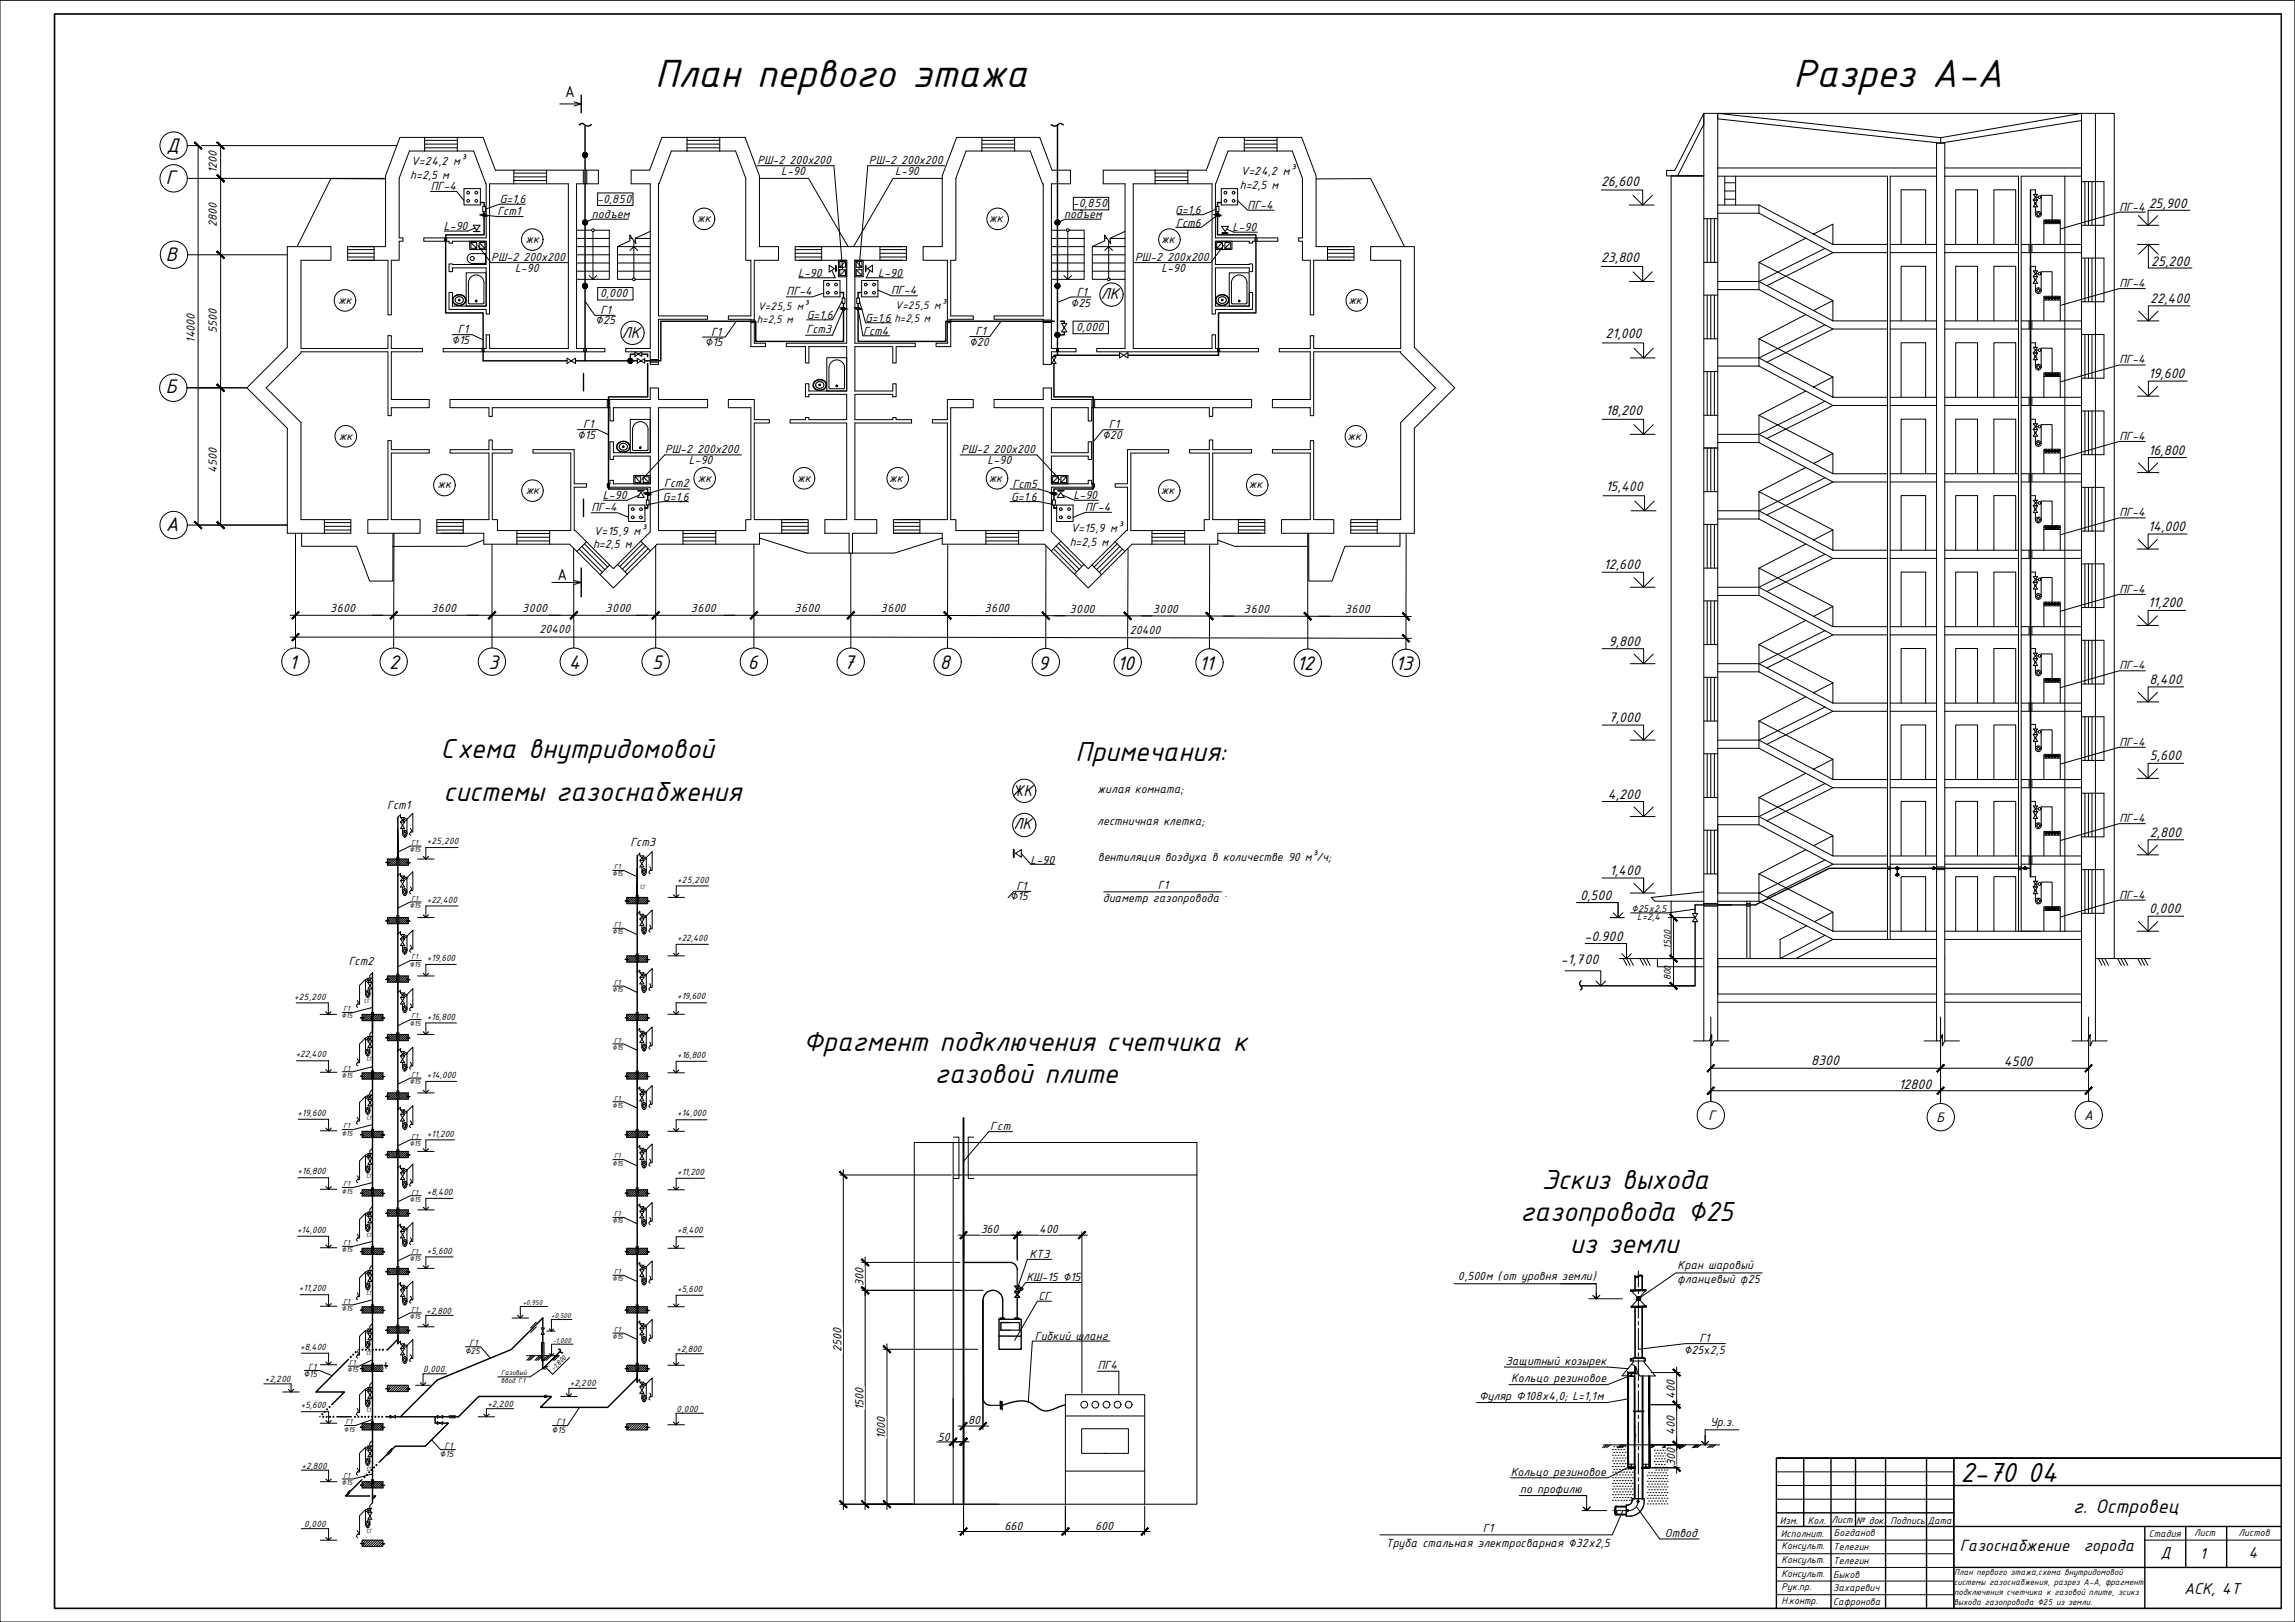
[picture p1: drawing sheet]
<svg xmlns="http://www.w3.org/2000/svg" width="841mm" height="594mm" viewBox="0 0 841 594" stroke-linecap="round" stroke-linejoin="round" font-family="sans-serif">
<defs><g id="words">
<g font-size="15.5">
<text x="240.1" y="31.7">План первого этажа</text>
<text x="657.2" y="32">Разрез А-А</text>
</g>
<g font-size="10.9">
<text x="161.4" y="277.8">Cхема внутридомовой</text>
<text x="394.1" y="278.6">Примечания:</text>
<text x="162.6" y="293.4">системы газоснабжения</text>
<text x="294.3" y="384.8">Фрагмент подключения счетчика к</text>
<text x="342.6" y="396.5">газовой плите</text>
<text x="565" y="435.5">Эскиз выхода</text>
<text x="557.2" y="447.1">газопровода ∅25</text>
<text x="575.3" y="458.8">из земли</text>
<text x="718.4" y="542.7">2-70 04</text>
</g>
<g font-size="7.8">
<text x="61" y="55.5">Д</text>
<text x="60.8" y="67.5">Г</text>
<text x="60.8" y="95.5">В</text>
<text x="60.8" y="143.9">Б</text>
<text x="60.8" y="194.5">А</text>
<text x="106" y="245.1">1</text>
<text x="142.6" y="245.1">2</text>
<text x="179" y="245.1">3</text>
<text x="208.4" y="245.1">4</text>
<text x="239" y="245.1">5</text>
<text x="274.1" y="245.1">6</text>
<text x="309.2" y="245.1">7</text>
<text x="344.5" y="245.2">8</text>
<text x="380.5" y="245.4">9</text>
<text x="409.4" y="245.3">10</text>
<text x="439.5" y="245.3">11</text>
<text x="475.3" y="245.4">12</text>
<text x="511.3" y="245.4">13</text>
<text x="759.7" y="554.2">г. Островец</text>
</g>
<g font-size="6.4">
<text x="718.2" y="567.9">Газоснабжение</text>
<text x="763.6" y="567.9">города</text>
</g>
<g font-size="6.2">
<text x="207.1" y="35.5">А</text>
<text x="403.4" y="109.6">ЛК</text>
<text x="227.9" y="123.6">ЛК</text>
<text x="204.3" y="212.6">А</text>
<text x="370.9" y="291.4">ЖК</text>
<text x="371.4" y="303.7">ЛК</text>
<text x="791.7" y="570.6">Д</text>
<text x="806.2" y="571">1</text>
<text x="824" y="570.6">4</text>
<text x="800.4" y="583.8">АСК, 4Т</text>
</g>
<g font-size="5.4">
<text x="586.7" y="68.1">26,600</text>
<text x="787.4" y="76.2">25,900</text>
<text x="586.7" y="96.1">23,800</text>
<text x="788.4" y="97.5">25,200</text>
<text x="788" y="110.9">22,400</text>
<text x="588.3" y="124">21,000</text>
<text x="787.3" y="138.5">19,600</text>
<text x="588.5" y="152.1">18,200</text>
<text x="787.3" y="166.5">16,800</text>
<text x="588.4" y="179.9">15,400</text>
<text x="787.2" y="194.5">14,000</text>
<text x="587.8" y="208.5">12,600</text>
<text x="787.2" y="222.5">11,200</text>
<text x="589.6" y="236.5">9,800</text>
<text x="787.7" y="250.5">8,400</text>
<text x="589.6" y="264.5">7,000</text>
<text x="787.9" y="278.5">5,600</text>
<text x="589.2" y="292.5">4,200</text>
<text x="787.9" y="306.5">2,800</text>
<text x="589.9" y="320.5">1,400</text>
<text x="579.1" y="329.5">0,500</text>
<text x="787.6" y="334.5">0,000</text>
<text x="580.7" y="344.5">-0.900</text>
<text x="572" y="353.2">-1,700</text>
<text x="663.8" y="390.1">8300</text>
<text x="734.3" y="390.4">4500</text>
<text x="695.8" y="398.9">12800</text>
<text x="626.1" y="410.2">Г</text>
<text x="709.7" y="410.9">Б</text>
<text x="763.8" y="410.1">А</text>
</g>
<g font-size="4.7">
<text x="79.4" y="63.3" transform="rotate(-90 79.4 63.3)">1200</text>
<text x="150.3" y="65.5">h=2,5 м</text>
<text x="150.7" y="60.5">V=24,2 м³</text>
<text x="277.6" y="60.1">РШ-2 200х200</text>
<text x="286.3" y="64">L-90</text>
<text x="318.4" y="60.1">РШ-2 200х200</text>
<text x="328" y="64">L-90</text>
<text x="454.7" y="64.1">V=24,2 м³</text>
<text x="157.9" y="69.5">ПГ-4</text>
<text x="454.3" y="69.1">h=2,5 м</text>
<text x="183.1" y="74.5">G=1,6</text>
<text x="218.9" y="74.2">-0,850</text>
<text x="393.1" y="75.9">-0,850</text>
<text x="457.2" y="76.4">ПГ-4</text>
<text x="776.7" y="77.1">ПГ-4</text>
<text x="79.4" y="83.2" transform="rotate(-90 79.4 83.2)">2800</text>
<text x="182.3" y="78.7">Гст1</text>
<text x="216.9" y="79.7">подъем</text>
<text x="255.5" y="81.4">жк</text>
<text x="362.5" y="81.4">жк</text>
<text x="390" y="79.7">подъем</text>
<text x="430.6" y="78.3">G=1,6</text>
<text x="431" y="83">Гст6</text>
<text x="162.6" y="84.3">L-90</text>
<text x="192.6" y="89">жк</text>
<text x="425.5" y="89">жк</text>
<text x="451.7" y="84.7">L-90</text>
<text x="180" y="95.6">РШ-2 200х200</text>
<text x="416" y="95.6">РШ-2 200х200</text>
<text x="188.7" y="99.5">L-90</text>
<text x="292.5" y="101.4">L-90</text>
<text x="321.9" y="101.4">L-90</text>
<text x="425.6" y="99.5">L-90</text>
<text x="326.5" y="107.8">ПГ-4</text>
<text x="776.7" y="105.1">ПГ-4</text>
<text x="123.9" y="111.3">жк</text>
<text x="219.9" y="108.9">0,000</text>
<text x="288.2" y="108.1">ПГ-4</text>
<text x="392.3" y="112.3">∅25</text>
<text x="394.6" y="108.3">Г1</text>
<text x="494.1" y="111.3">жк</text>
<text x="218.2" y="118.7">∅25</text>
<text x="220.1" y="115">Г1</text>
<text x="295.7" y="116.8">G=1,6</text>
<text x="317" y="117.8">G=1,6 h=2,5 м</text>
<text x="71.4" y="125.5" transform="rotate(-90 71.4 125.5)">14000</text>
<text x="79.4" y="122" transform="rotate(-90 79.4 122)">5500</text>
<text x="165.4" y="126">∅15</text>
<text x="167.8" y="122.1">Г1</text>
<text x="260.6" y="123">Г1</text>
<text x="295.6" y="122.1">Гст3</text>
<text x="316.3" y="122.6">Гст4</text>
<text x="357.5" y="122.8">Г1</text>
<text x="394.4" y="121.2">0,000</text>
<text x="258.3" y="126.7">∅15</text>
<text x="355.2" y="126.6">∅20</text>
<text x="776.7" y="133.1">ПГ-4</text>
<text x="124.2" y="161.1">жк</text>
<text x="211.5" y="160.8">∅15</text>
<text x="213.7" y="156.8">Г1</text>
<text x="403.9" y="160.7">∅20</text>
<text x="406.4" y="156.9">Г1</text>
<text x="493.8" y="161.1">жк</text>
<text x="776.7" y="161.1">ПГ-4</text>
<text x="243.7" y="166">РШ-2 200х200</text>
<text x="352.3" y="166">РШ-2 200х200</text>
<text x="79.4" y="173.2" transform="rotate(-90 79.4 173.2)">4500</text>
<text x="252.4" y="170">L-90</text>
<text x="361.9" y="170">L-90</text>
<text x="160.4" y="178.9">жк</text>
<text x="243.4" y="178.5">Гст2</text>
<text x="255.7" y="176.4">жк</text>
<text x="292.1" y="176.4">жк</text>
<text x="325.9" y="176.4">жк</text>
<text x="362.3" y="176.4">жк</text>
<text x="371" y="178.7">Гст5</text>
<text x="457.7" y="178.9">жк</text>
<text x="192.6" y="181">жк</text>
<text x="221" y="182.9">L-90</text>
<text x="243" y="183.4">G=1,6</text>
<text x="370.5" y="183.4">G=1,6</text>
<text x="393.4" y="182.9">L-90</text>
<text x="425.4" y="181">жк</text>
<text x="216.7" y="187.2">ПГ-4</text>
<text x="397.6" y="187.1">ПГ-4</text>
<text x="776.7" y="189.1">ПГ-4</text>
<text x="217.7" y="195.8">V=15,9 м³</text>
<text x="392.4" y="195">V=15,9 м³</text>
<text x="217.3" y="200.8">h=2,5 м</text>
<text x="392" y="200">h=2,5 м</text>
<text x="776.7" y="217.1">ПГ-4</text>
<text x="121" y="224.2">3600</text>
<text x="157.9" y="224.2">3600</text>
<text x="191.3" y="224.2">3000</text>
<text x="221.8" y="224.2">3000</text>
<text x="253.1" y="224.2">3600</text>
<text x="291.1" y="224.2">3600</text>
<text x="322.7" y="224.2">3600</text>
<text x="360.7" y="224.3">3600</text>
<text x="391.9" y="224.3">3000</text>
<text x="422.4" y="224.4">3000</text>
<text x="455.9" y="224.5">3600</text>
<text x="492.8" y="224.6">3600</text>
<text x="197.7" y="232">20400</text>
<text x="414" y="232.2">20400</text>
<text x="776.7" y="245.1">ПГ-4</text>
<text x="776.7" y="273.1">ПГ-4</text>
<text x="402.2" y="290.5">жилая комната;</text>
<text x="141.9" y="296.1">Гст1</text>
<text x="402.1" y="302.2">лестничная клетка;</text>
<text x="776.7" y="301.1">ПГ-4</text>
<text x="231" y="310">Гст3</text>
<text x="377.7" y="316.3">L-90</text>
<text x="402.3" y="315.5">вентиляция воздуха в количестве 90 м³/ч;</text>
<text x="370.1" y="329.8">∅15</text>
<text x="372.4" y="326.2">Г1</text>
<text x="424.3" y="325.5">Г1</text>
<text x="448.9" y="328.4">.</text>
<text x="776.7" y="329.1">ПГ-4</text>
<text x="404.1" y="330.2">диаметр газопровода</text>
<text x="127.8" y="353.5">Гст2</text>
<text x="362.8" y="413.8">Гcт</text>
<text x="359.4" y="451.8">360</text>
<text x="380.8" y="451.8">400</text>
<text x="377.3" y="460.8">КТЗ</text>
<text x="614.8" y="464.7">Кран шаровый</text>
<text x="316.4" y="471" transform="rotate(-90 316.4 471)">300</text>
<text x="376.1" y="469">КШ-15 ∅15</text>
<text x="534.3" y="469">0,500м (от уровня земли)</text>
<text x="614.6" y="469.7">фланцевый ф25</text>
<text x="380.6" y="476">СГ</text>
<text x="379.2" y="490.7">Гибкий шланг</text>
<text x="622.7" y="491.7">Г1</text>
<text x="308.4" y="495.3" transform="rotate(-90 308.4 495.3)">2500</text>
<text x="617.1" y="496">∅25х2,5</text>
<text x="402.3" y="501.5">ПГ4</text>
<text x="551.7" y="499.9">Защитный козырек</text>
<text x="553.8" y="506.3">Кольцо резиновое</text>
<text x="542" y="512.7">Фуляр Ф108х4,0; L=1,1м</text>
<text x="613.8" y="512.4" transform="rotate(-90 613.8 512.4)">400</text>
<text x="316.4" y="516.4" transform="rotate(-90 316.4 516.4)">1500</text>
<text x="354.8" y="521.7">80</text>
<text x="324.4" y="527.1" transform="rotate(-90 324.4 527.1)">1000</text>
<text x="343.7" y="527.8">50</text>
<text x="613.8" y="525.6" transform="rotate(-90 613.8 525.6)">400</text>
<text x="626.7" y="522.4">Ур.з.</text>
<text x="613.9" y="536.8" transform="rotate(-90 613.9 536.8)">300</text>
<text x="553.7" y="540.5">Кольцо резиновое</text>
<text x="557.1" y="547">по профилю</text>
<text x="368.2" y="560.3">660</text>
<text x="401.3" y="560.3">600</text>
<text x="543.4" y="561.3">Г1</text>
<text x="610.1" y="562.9">Отвод</text>
<text x="507.9" y="566.5">Труба стальная электросварная ∅32х2,5</text>
</g>
<g font-size="4.3">
<text x="277.7" y="113.7">V=25,5 м³</text>
<text x="328.1" y="113.2">V=25,5 м³</text>
<text x="277.3" y="118.4">h=2,5 м</text>
</g>
<g font-size="3.9">
<text x="597.9" y="333.9">∅25x2,5</text>
<text x="600" y="337.1">L=2,4</text>
<text x="612.3" y="347.4" transform="rotate(-90 612.3 347.4)">1500</text>
<text x="612.3" y="359.1" transform="rotate(-90 612.3 359.1)">800</text>
<text x="671.2" y="558">Лист</text>
<text x="652.3" y="558.1">Изм.</text>
<text x="652.6" y="562.9">Исполнит.</text>
<text x="662.5" y="558.1">Кол.</text>
<text x="672.1" y="562.7">Богданов</text>
<text x="680.2" y="558.1">№ док.</text>
<text x="692.8" y="558.1">Подпись</text>
<text x="706.5" y="558.1">Дата</text>
<text x="787.5" y="562.8">Стадия</text>
<text x="804.1" y="562.7">Лист</text>
<text x="820.3" y="562.6">Листов</text>
<text x="652.8" y="567.4">Консульт.</text>
<text x="671.8" y="567.8">Телегин</text>
<text x="652.8" y="572.4">Консульт.</text>
<text x="671.8" y="572.8">Телегин</text>
<text x="652.8" y="577.4">Консульт.</text>
<text x="671.8" y="577.8">Быков</text>
<text x="652.8" y="582.4">Рук.пр.</text>
<text x="652.8" y="587.4">Н.контр.</text>
<text x="671.8" y="582.8">Захаревич</text>
<text x="671.8" y="587.8">Сафронова</text>
</g>
<g font-size="3.6">
<text x="156.4" y="309.2">+25,200</text>
<text x="248.2" y="323.3">+25,200</text>
<text x="156.4" y="330.6">+22,400</text>
<text x="248.2" y="344.6">+22,400</text>
<text x="156.4" y="352">+19,600</text>
<text x="107.8" y="366.1">+25,200</text>
<text x="248.2" y="366.1">+19,600</text>
<text x="156.4" y="373.4">+16,800</text>
<text x="108.4" y="387.3">+22,400</text>
<text x="248.2" y="387.5">+16,800</text>
<text x="156.4" y="394.9">+14,000</text>
<text x="109.1" y="408.7">+19,600</text>
<text x="248.2" y="408.9">+14,000</text>
<text x="156.4" y="416.3">+11,200</text>
<text x="109.1" y="430.1">+16,800</text>
<text x="248.2" y="430.3">+11,200</text>
<text x="156.4" y="437.7">+8,400</text>
<text x="108.8" y="451.6">+14,000</text>
<text x="248.2" y="451.8">+8,400</text>
<text x="156.4" y="459.1">+5,600</text>
<text x="109.6" y="473">+11,200</text>
<text x="248.2" y="473.2">+5,600</text>
<text x="156.2" y="481.2">+2,800</text>
<text x="110" y="494.4">+8,400</text>
<text x="170.3" y="495.8">∅25</text>
<text x="172.1" y="492.9">Г1</text>
<text x="247.9" y="495.2">+2,800</text>
<text x="113" y="501.6">Г1</text>
<text x="155.1" y="502.6">0,000</text>
<text x="97" y="506.1">+2,200</text>
<text x="111.2" y="504.5">∅15</text>
<text x="208.9" y="507.7">+2,200</text>
<text x="110.3" y="515.8">+5,600</text>
<text x="178.6" y="515.2">+2,200</text>
<text x="203.9" y="521.8">Г1</text>
<text x="247.9" y="517">0,000</text>
<text x="202.1" y="524.7">∅15</text>
<text x="161.1" y="533.5">∅15</text>
<text x="162.9" y="530.6">Г1</text>
<text x="110.5" y="537.9">+2,800</text>
<text x="111.5" y="559.3">0,000</text>
</g>
<g font-size="3.4">
<text x="716" y="580.6">системы газоснабжения, разрез А-А, фрагмент</text>
<text x="716.1" y="576.9">План первого этажа,схема внутридомовой</text>
<text x="716" y="587.9">выхода газопровода ∅25 из земли.</text>
<text x="716.1" y="584.3">подключения счетчика к газовой плите, эсикз</text>
</g>
<g font-size="2.9">
<text x="150.8" y="309.4">Г1</text>
<text x="150.1" y="312.1">∅15</text>
<text x="224.3" y="321">∅15</text>
<text x="225" y="318.4">Г1</text>
<text x="150.8" y="329.9">Г1</text>
<text x="150.1" y="332.5">∅15</text>
<text x="225" y="339.5">Г1</text>
<text x="224.3" y="342.2">∅15</text>
<text x="150.8" y="351.4">Г1</text>
<text x="150.1" y="354">∅15</text>
<text x="224.3" y="363.4">∅15</text>
<text x="225" y="360.7">Г1</text>
<text x="125.8" y="370.4">Г1</text>
<text x="125.1" y="373">∅15</text>
<text x="150.1" y="375.6">∅15</text>
<text x="150.8" y="373">Г1</text>
<text x="225" y="381.9">Г1</text>
<text x="224.3" y="384.5">∅15</text>
<text x="125.1" y="394.7">∅15</text>
<text x="125.8" y="392.1">Г1</text>
<text x="150.8" y="394.4">Г1</text>
<text x="150.1" y="397.1">∅15</text>
<text x="224.3" y="405.7">∅15</text>
<text x="225" y="403.1">Г1</text>
<text x="125.8" y="413.3">Г1</text>
<text x="125.1" y="415.9">∅15</text>
<text x="150.1" y="419.6">∅15</text>
<text x="150.8" y="417">Г1</text>
<text x="225" y="424.3">Г1</text>
<text x="224.3" y="426.9">∅15</text>
<text x="125.1" y="437.1">∅15</text>
<text x="125.8" y="434.5">Г1</text>
<text x="150.8" y="437.5">Г1</text>
<text x="150.1" y="440.1">∅15</text>
<text x="224.3" y="448.1">∅15</text>
<text x="225" y="445.5">Г1</text>
<text x="125.1" y="458.7">∅15</text>
<text x="125.8" y="456">Г1</text>
<text x="150.1" y="461.8">∅15</text>
<text x="150.8" y="459.2">Г1</text>
<text x="225" y="466.7">Г1</text>
<text x="224.3" y="469.3">∅15</text>
<text x="125.8" y="477.5">Г1</text>
<text x="125.1" y="480.1">∅15</text>
<text x="150.1" y="483.1">∅15</text>
<text x="150.8" y="480.4">Г1</text>
<text x="224.3" y="490.5">∅15</text>
<text x="225" y="487.8">Г1</text>
<text x="127.2" y="502.6">∅15</text>
<text x="128" y="499.9">Г1</text>
<text x="126.7" y="521.7">Г1</text>
<text x="126" y="524.3">∅15</text>
<text x="125.1" y="543.9">∅15</text>
<text x="125.8" y="541.3">Г1</text>
</g>
<g font-size="2.8">
<text x="191.6" y="478">+0,950</text>
<text x="202" y="482.7">+0,500</text>
<text x="202.4" y="491.9">-1,000</text>
<text x="183.6" y="503.6">Газовый</text>
<text x="202.9" y="502.2" transform="rotate(-45 202.9 502.2)">-1,800</text>
<text x="183.6" y="506.6">ввод Г1</text>
</g>
<g font-size="2.4">
<text x="234.7" y="325.6">СГ</text>
<text x="133.6" y="367.4">СГ</text>
<text x="134.4" y="388.7">СГ</text>
<text x="134.4" y="410.1">СГ</text>
<text x="134.4" y="431.5">СГ</text>
<text x="134.4" y="452.9">СГ</text>
<text x="134.4" y="474.4">СГ</text>
<text x="134.4" y="496.3">СГ</text>
<text x="134.4" y="517.2">СГ</text>
<text x="134.4" y="538.6">СГ</text>
<text x="134.4" y="561.5">СГ</text>
</g>
</g></defs>
<!-- layer: A-WALL -->
<g fill="none" stroke="#000" stroke-width=".37">
<path d="M155.6 50.3h-9l-5.3 14.1v25.9h-12.4M155.6 55.3h-5.6l-3.7 10v21.8M167.6 55.3h6l4.6 12M167.6 50.3h9.4l4.5 12h6.8M251.8 50.3h-9.3l-4.4 12h-6.8M251.8 55.3h-5.8l-4.5 12h-.2v48.4M263.8 50.3h9.2l5.3 14.1v25.9h7v5h-8.9M263.8 55.3h5.8l3.7 10v30h1.9M359.8 50.3h-9.2l-5.3 14.1v25.9h-7v5h8.9M359.8 55.3h-5.8l-3.7 10v30h-1.9M371.8 50.3h9.2l4.5 12h6.8M371.8 55.3h5.7l4.6 12h.2v48.4"/>
<path d="M456 55.3h-6l-4.6 12M456 50.3h-9.4l-4.5 12h-6.8M468 50.3h9l5.3 14.1v25.9h12.4M468 55.3h5.6l3.7 10v21.8M624.4 41.5v4M629.5 41.5v2M762.8 41.5v2.6M767.9 41.5v25M179.4 67.3h8.9M200.3 67.3h8v60.3M200.3 62.3h19M219.3 67.3h-8v60.3"/>
<path d="M231.3 67.3h7v60.3M392.3 67.3h-7v60.3M404.3 67.3h8v60.3M404.3 62.3h19M423.3 67.3h-8v60.3M435.3 67.3h8.9M612.4 64.4v263.5M629.5 75.1h15.1v3h-15.1M629.5 64.5h62.2M629.5 61.5h80.2M692.7 64.5h17v286.6M709.7 64.5v-12.1h3v12.1"/>
<path d="M712.7 61.5h50.1M739.7 64.5h-27v316.7M740.7 64.5h22.1M762.8 64.5v-23h12v309.6M762.8 64.5v316.7M128.9 95.3h13.3M146.3 88.4v6.9h-2.9M292.9 95.3h17.4v30.4M292.9 90.3h37.8M330.7 95.3h-17.4v30.4M477.3 88.4v6.9h2.9M481.4 95.3h13.3"/>
<path d="M671.7 92.5h20M671.7 89.5h20M692.7 92.5h17M692.7 89.5h17M712.7 92.5h27M712.7 89.5h27M740.7 92.5h22.1M740.7 89.5h22.1M767.9 82.5v12M241.3 116.9v16.6h-3v-4.6M382.3 116.9v16.6h3v-4.6M629.5 106.1h15.1"/>
<path d="M629.5 103.1h15.1M671.7 117.5h20M692.7 117.5h17M712.7 117.5h27M740.7 117.5h22.1M767.9 110.5v12M110.3 128.9v.4l-12.8 12.7 12.8 12.8v35.5h8.6M110.3 127.6v-32.3h11v-5h-16v36.9l-14.8 14.8 14.8 14.9v38.4h13.6M310.3 127v16.2M313.3 127v16.2M513.3 128.9v.4l12.7 12.7-12.7 12.8v35.5h-8.6M513.3 127.6v-32.3h-11v-5h16v36.9l14.8 14.8-14.8 14.9v38.4h-13.6"/>
<path d="M629.5 134.1h15.1M629.5 131.1h15.1M671.7 120.5h20M692.7 120.5h17M712.7 120.5h27M740.7 120.5h22.1M767.9 138.5v12M143.4 146.3h13.9v3h-13.9M179.2 149.3h-14.3v-3h73.4v-4.2h3v4.2h18v3h-18v45h9M180.4 149.3h43.1M224.8 149.3h13.5v16.5M275.2 149.3h-8.3v-3h9.5v3"/>
<path d="M310.3 154.9v35.4h-8v5h8.9v7.3h1.2v-7.3h8.9v-5h-8v-35.4M310.3 144.4v9.3M313.3 144.4v9.3M347.2 149.3v-3h9.5v3h-8.3M398.8 149.3h-13.5v16.5M400 149.3h43.2M444.4 149.3h14.3v-3h-73.4v-4.2h-3v4.2h-18v3h18v45h-9M480.2 146.3h-13.9v3h13.9M629.5 159.1h15.1M671.7 148.5h20M671.7 145.5h20M692.7 148.5h17"/>
<path d="M692.7 145.5h17M712.7 148.5h27M712.7 145.5h27M740.7 148.5h22.1M740.7 145.5h22.1M238.3 178.4v16.4l-3.5 3.4M238.3 167.1v10.1M385.3 178.4v16.4l3.4 3.4M385.3 167.1v10.1M629.5 162.1h15.1M671.7 176.5h20M671.7 173.5h20"/>
<path d="M692.7 176.5h17M692.7 173.5h17M712.7 176.5h27M712.7 173.5h27M740.7 176.5h22.1M740.7 173.5h22.1M767.9 166.5v12M142.2 190.3h-7.4v5h19.1v-5h-10.5M161.6 195.3h15.7v4h12.1M161.6 190.3h17.6M180.4 190.3h1.9v4h7.1M201.4 199.3h7.3l2.7 2.7"/>
<path d="M201.4 194.3h7.8M210.4 194.3h.4l4.1 4.1M250.3 199.3h-9.5l-2.4 2.5M275.2 190.3h-1.9v4h-11M276.4 190.3h18.3M294.7 195.3h-16.4v4h-16M328.9 195.3h16.4v4h16M328.9 190.3h18.3M348.4 190.3h1.9v4h11M373.3 199.3h9.5l2.4 2.5M413.2 194.3h-.5l-4.1 4.1M414.4 194.3h7.7"/>
<path d="M422.1 199.3h-7.3l-2.6 2.7M443.2 190.3h-1.9v4h-7.2M444.4 190.3h17.6M462 195.3h-15.7v4h-12.2M480.2 190.3h-10.6v5h19.2v-5h-7.4M629.5 190.1h15.1M629.5 187.1h15.1M767.9 194.5v12M226.3 206.7l-1.5 1.6-1.4-1.4M229.9 210.3l-5.1 5.1-4.9-4.9M393.7 210.3l5.1 5.1 4.9-4.9M397.2 206.7l1.6 1.6 1.4-1.4"/>
<path d="M629.5 218.1h15.1M629.5 215.1h15.1M671.7 204.5h20M671.7 201.5h20M692.7 204.5h17M692.7 201.5h17M712.7 204.5h27M712.7 201.5h27M740.7 204.5h22.1M740.7 201.5h22.1M671.7 232.5h20M671.7 229.5h20"/>
<path d="M692.7 232.5h17M692.7 229.5h17M712.7 232.5h27M712.7 229.5h27M740.7 232.5h22.1M740.7 229.5h22.1M767.9 222.5v12M629.5 246.1h15.1M629.5 243.1h15.1M671.7 257.5h20M692.7 257.5h17M712.7 257.5h27"/>
<path d="M740.7 257.5h22.1M767.9 250.5v12M629.5 274.1h15.1M629.5 271.1h15.1M671.7 260.5h20M692.7 260.5h17M712.7 260.5h27M740.7 260.5h22.1M767.9 278.5v12M629.5 299.1h15.1M671.7 288.5h20M671.7 285.5h20"/>
<path d="M692.7 288.5h17M692.7 285.5h17M712.7 288.5h27M712.7 285.5h27M740.7 288.5h22.1M740.7 285.5h22.1M629.5 302.1h15.1M671.7 313.5h20M691.7 316.5h-20l-24.2 12.1M692.7 316.5h17M692.7 313.5h17M712.7 316.5h27"/>
<path d="M712.7 313.5h27M740.7 316.5h22.1M740.7 313.5h22.1M767.9 306.5v12M629.5 330.1h15.1M629.5 327.1h15.1M767.9 334.5v46.7M593.4 351.1h31M607.4 351.1v3h17M671.7 344.1h38M671.7 341.1h20M692.7 341.1h17"/>
<path d="M709.7 354.1h-80.2v10h80.2M709.7 351.1h-80.2v3M709.7 351.1v30.1M712.7 344.1h50.1M712.7 341.1h50.1M740.7 341.1h7M629.5 367.1h80.2M712.7 367.1h50.1M712.7 364.1h50.1M624.4 381.2v-339.7h5.1v339.7"/>
</g>
<!-- layer: I-WALL -->
<g fill="none" stroke="#000" stroke-width=".37">
<path d="M178.2 67.3v19.8h-22.9v1.3h9.2v.6h1.3v-.6h12.4v8.5h-12.4v-.2h-1.3v2.8h1.3v-1.4h12.4v14h-12.4v-5h-1.3v6.2h13.7v1.7h1.2v-47.7M444.2 67.3v47.7h1.2v-1.7h13.6v-6.2h-1.2v5h-12.4v-14h12.4v1.4h1.2v-2.8h-1.2v.2h-12.4v-8.5h12.4v.6h1.2v-.6h9.3v-1.3h-22.9v-19.8M691.7 64.5v279.6M692.7 64.5v279.6M739.7 64.5v276.6M740.7 64.5v276.6M142.2 95.3v20h1.2v-20M146.3 87.1h1.4v1.3h-1.4M275.2 95.3v20.4h-8.3v1.2h8.3v10.1h5.3v-1.3h-4.1v-30.4M347.2 95.3v30.4h-4.2v1.3h5.4v-10.1h8.3v-1.2h-8.3v-20.4M477.3 87.1h-1.4v1.3h1.4M480.2 95.3v20h1.2v-20"/>
<path d="M241.3 115.7h18v1.2h-18M382.3 115.7h-18v1.2h18M110.3 127.6h31.9v-4.6h1.2v4.6h11.4v1.3h-11.4v17.4M110.3 128.9h31.9v23.3h1.2v-2.9M208.3 127.6h-28.9v-5h-1.2v5h-15.8v1.3h59.3v-1.3h-10.4M238.3 127.6h-9v1.3h9M310.3 125.7h-22.1v1.3h7v5.9h1.2v-5.9h13.9M313.3 125.7h22.1v1.3h-7v5.9h-1.2v-5.9h-13.9M385.3 127.6h9v1.3h-9M412.3 127.6h-10.4v1.3h59.3v-1.3h-15.8v-5h-1.2v5h-28.9M513.3 127.6h-31.9v-4.6h-1.2v4.6h-11.4v1.3h11.4v17.4M513.3 128.9h-31.9v23.3h-1.2v-2.9"/>
<path d="M179.2 149.3v3.2h1.2v-3.2M223.5 149.3v4.9h1.3v-4.9M275.2 149.3v41M276.4 149.3v4.4h5.5v1.2h-5.5v35.4M310.3 153.7h-13.9v-.8h-1.2v.8h-5.7v1.2h20.8M310.3 143.2h-13.9v-2.6h-1.2v4.7h1.2v-.9h13.9M313.3 153.7h13.9v-.8h1.2v.8h5.7v1.2h-20.8M313.3 143.2h13.9v-2.6h1.2v4.7h-1.2v-.9h-13.9M347.2 149.3v4.4h-5.5v1.2h5.5v35.4M348.4 149.3v41M398.8 149.3v4.9h1.2v-4.9M443.2 149.3v3.2h1.2v-3.2"/>
<path d="M238.3 177.2h-13.5v-1.3h-1.3v1.3h-1v1.2h15.8M238.3 165.8h-13.5v-4h-1.3v6.5h1.3v-1.2h13.5M385.3 177.2h13.5v-1.3h1.2v1.3h1v1.2h-15.7M385.3 165.8h13.5v-4h1.2v6.5h-1.2v-1.2h-13.5M142.2 190.3v-28.9h1.2v3.3h13.9v1.2h-13.9v24.4M179.2 190.3v-24.4h-14.3v-1.2h14.3v-3.6h1.2v3.6h7.3v1.2h-7.3v24.4M209.2 194.3v-28.4h-13.9v-1.2h15.1v12.5h4.5v1.2h-4.5v15.9M413.2 194.3v-15.9h-4.5v-1.2h4.5v-12.5h15.1v1.2h-13.9v28.4M443.2 190.3v-24.4h-7.3v-1.2h7.3v-3.6h1.2v3.6h14.3v1.2h-14.3v24.4M480.2 190.3v-24.4h-13.9v-1.2h13.9v-3.3h1.2v28.9M640.1 330.1v21M641.3 330.1v21"/>
</g>
<!-- layer: A-FLOR -->
<path d="M141.3 65.5l-20-.1-12.4 24.9M278.3 65.3h18l14.5 25M345.3 65.3h-18l-14.5 25M482.3 65.5l20-.1 12.4 24.9M110.5 195.3v4.8h20.2l4.8 12.7h8.5v-17.5M177.3 197.8l-6.1 2.3h-27.2M278.3 197.1l17.5 5.5h15.4M345.3 197.1l-17.6 5.5h-15.3M446.3 197.8l6 2.3h27.3M479.6 195.3v17.5h8.5l4.8-12.7h20.1v-4.8" fill="none" stroke="#000" stroke-width=".37"/>
<path d="M0 .1h841v594h-841zM651 539.1h65M651 549.1h65M651 544.1h65M651 564.1h65M651 579.1h65M651 569.1h65M651 574.1h65M786 564.1h50M651 584.1h65" fill="none" stroke="#000" stroke-width=".37"/>
<g fill="none" stroke="#000" stroke-width=".37">
<path d="M624.4 41.5l-10.7 20.9h-3v2M624.4 45.5l-9.6 18.9h-4M762.8 41.5h-133.3l81.7 8.9M68.6 65.3h72.7M612.7 64.4h.1M614.4 64.4h10M644.6 75.1l27.1 14.4v-7.4l-7.1 3.7M644.6 78.1l27.1 14.4-24.2 12.1M68.7 93.3h.2M223.3 84.3v18h-12M226.3 90.3v12h5.5M230.8 87.3h.9"/>
<path d="M232.8 87.3h5.5M397.3 84.3v18h-12M400.3 90.3v12h5.5M404.8 87.3h.9M406.8 87.3h5.5M644.6 96.1v10l27.1 14.4-24.2 12.1M644.6 96.1l27.1 14M661.7 87.2l-17.1 8.9M668.8 91l-24.2 12.1 27.1 14.4v-7.4l-7.1 3.6M661.7 115.2l-17.1 8.9M668.8 119l-24.2 12.1 27.1 14.4v-7.4l-7.1 3.6M644.6 124.1v10l27.1 14.4-24.2 12.1"/>
<path d="M644.6 124.1l27.1 14M68.5 142h.4M644.6 152.1v10l27.1 14.4-24.2 12.1M644.6 152.1l27.1 14M661.7 143.2l-17.1 8.9M668.8 147l-24.2 12.1 27.1 14.4v-7.4l-7.1 3.6M661.7 171.2l-17.1 8.9M668.8 175l-24.2 12.1 27.1 14.4v-7.4l-7.1 3.7M68.6 192.3h4M644.6 180.1v10l27.1 14.4-24.2 12.1M644.6 180.1l27.1 14M661.7 199.2l-17.1 8.9"/>
<path d="M644.6 208.1v10l27.1 14.4-24.2 12.1M644.6 208.1l27.1 14M668.8 203l-24.2 12.1 27.1 14.4v-7.4l-7.1 3.7M644.6 236.1v10l27.1 14.4-24.2 12.1M644.6 236.1l27.1 14M661.7 227.2l-17.1 8.9M668.8 231l-24.2 12.1 27.1 14.4v-7.4l-7.1 3.6M661.7 255.2l-17.1 8.9M668.8 259l-24.2 12.1 27.1 14.4v-7.4l-7.1 3.6M644.6 264.1v10l27.1 14.4-24.2 12.1M644.6 264.1l27.1 14M644.6 292.1v10l27.1 14.4"/>
<path d="M661.7 283.2l-17.1 8.9M668.8 287l-24.2 12.1 27.1 14.4v-7.4l-27.1-14M661.7 311.2l-17.1 8.9M668.8 315l-24.2 12.1 27.1 14v-7M671.7 306.1l-7.1 3.6M644.6 320.1l27.1 14-6.8 3.5M644.6 320.1v10l27.1 14-13.6 7M662 339.1l-9.7 5v7l16.5-8.5M626.9 372.5v31M711.1 372.5v31.7M765.4 372.5v30.9M651 534.1h185"/>
<circle cx="63.6" cy="53.3" r="5"/>
<circle cx="63.6" cy="65.3" r="5"/>
<circle cx="63.7" cy="93.3" r="5"/>
<circle cx="63.5" cy="142" r="5"/>
<circle cx="63.6" cy="192.3" r="5"/>
<circle cx="626.9" cy="408.5" r="5"/>
<circle cx="711.2" cy="409.2" r="5"/>
<circle cx="765.4" cy="408.4" r="5"/>
</g>
<g fill="none" stroke="#000" stroke-width=".51">
<path d="M836 5.1v584M651 534.1h185h-185v55M661 534.1v25M671 534.1v55M680 534.1v25M691 534.1v55M706 534.1v55M716 534.1v55M651 559.1h185M651 554.1h65M716 544.1h120M786 559.1v30"/>
<path d="M801 559.1v15M816 559.1v15M716 574.1h120"/>
</g>
<path d="M836 5.1h-816v584h816" fill="none" stroke="#000" stroke-width=".59"/>
<path d="M651 534.1h185" fill="none" stroke="#000" stroke-width=".37"/>
<!-- layer: 0 -->
<g fill="none" stroke="#000" stroke-width=".37">
<path d="M210.4 37.3l2.6 .8h-7.8M213 38.1l-2.6 .7M72.6 53.3v139h32.7h-25.7M73.9 53.3h71.5M80.9 53.3v139M155.6 52.8h12M155.6 51.4h12M155.6 54.1h12M155.6 50.3h12v5h-12zM251.8 50.3h12v5h-12zM251.8 52.8h12M251.8 51.4h12"/>
<path d="M251.8 54.1h12M359.8 52.8h12M359.8 51.4h12M359.8 54.1h12M359.8 50.3h12v5h-12zM456 52.8h12M456 51.4h12M456 54.1h12M456 50.3h12v5h-12zM629.5 43.5l81.7 8.9M157.7 70.1h9.6l2.7 3.4M170 69.1h6v6h-6z"/>
<path d="M176.9 75.6h1v2h-1zM177.4 78.8l5 .5h9.3M188.3 62.3h12v5h-12zM188.3 64.8h12M188.3 63.4h12M188.3 66.1h12M192.4 74.8h-9.4l-5.1 1.8M219.3 62.3v5M231.3 62.3v5M277.4 60.7h28.2l3.2 37.7M346.1 60.7h-28.1l-3.2 37.7M392.3 62.3v5"/>
<path d="M404.3 62.3v5M423.3 64.8h12M423.3 63.4h12M423.3 66.1h12M423.3 62.3h12v5h-12zM445.7 75.6h1v2h-1M445.7 76.6l-4.9 2h-9.4M446.2 78.8l-6 4.5h-9.3M447.5 69.1h6v6h-6zM453.5 73.5l3.8 3.5h9.6M586.8 69.6h15.2v5.5M597.1 75.1h9.1"/>
<path d="M632.1 64.5v10.6M632.1 73h3.9M632.1 69.9h3.9M632.1 66.9h3.9M636 64.5v10.6M744.1 69.5h1.8v1.7M745.9 75.8v2.7M748 78.5v-7h4v9M762.8 66.5h8.2M764 66.5v16M765.3 66.5v16M766.6 66.5v16"/>
<path d="M786.2 77.7h-9.6l-21.6 6.2M802.5 77h-15.3v5.5M68.9 93.3h36.4M127.4 90.3v5M127.4 92.8h9.7M127.4 94.1h9.7M127.4 91.4h9.7M170.8 99.9h7.4v12.2h-7.4zM171.7 93.4l1.3-.5h4.9v3.6h-4.9a1.81 1.81 0 0 1-1.6-1.1 1.81 1.81 0 0 1 .3-2zM172.1 88.4h6.1v3M172.6 90.9h2.1v-2.1h-2.1l2.1 2.1M173.4 82.5l1.3 1.9 1.2-1.9"/>
<path d="M175.2 89.9l4.7 6.3h28.1M175.6 88.8h2.1v2.1h-2.1zM175.6 88.8l2.1 2.1M211.3 90.3h12M211.3 87.3h12M211.3 84.3h5.5M211.3 99.3h12M211.3 96.3h12M211.3 93.3h12M217.3 84.8v17.5l-1.4-1.4M217.8 84.3h5.5M226.3 99.3h12"/>
<path d="M226.3 96.3h12M226.3 93.3h12M230.9 91.7l1.4-1.4 1.4 1.4M232.3 88.2v13.6M238.3 84.7l-5.6 2.6 .3 1.9-2.2-3.1v2.1l-4.5 2.1h12M291.4 92.8h9.7M291.4 94.1h9.7M291.4 91.4h9.7M291.4 90.3v5M303.9 97.1l1.9 1.3-1.9 1.2M307.7 98.8h2.1v2.1h-2.1zM307.7 95.8v2.1h2.1v-2.1l-2.1 2.1"/>
<path d="M309.8 98.8l-2.1 2.1M310.3 95.3v6.1h-3M313.3 95.3v6.1h3M313.8 98.8h2.1v2.1h-2.1zM313.8 98.8l2.1 2.1M315.9 95.8v2.1h-2.1v-2.1l2.1 2.1M319.7 97.1l-1.9 1.3 1.9 1.2M322.5 92.8h9.7M322.5 94.1h9.7M322.5 91.4h9.7M332.2 90.3v5M385.3 90.3h12"/>
<path d="M385.3 87.3h12M385.3 84.3h5.5M385.3 99.3h12M385.3 96.3h12M385.3 93.3h12M391.3 84.8v17.5l-1.4-1.4M391.8 84.3h5.5M400.3 99.3h12M400.3 96.3h12M400.3 93.3h12M404.9 91.7l1.4-1.4 1.4 1.4M406.3 88.2v13.6"/>
<path d="M412.3 84.7l-5.5 2.6 .2 1.9-2.2-3.1 .1 2.1-4.6 2.1h12M445.9 88.8h2.1v2.1h-2.1zM447.7 82.9l1.2 1.9 1.3-1.9M448 88.8l-2.1 2.1M448.4 89.9l-4.7 6.3h-28.2M448.9 90.9l2.1-2.1h-2.1v2.1h2.1M450.5 99.9h7.3v12.2h-7.3zM451.5 88.4h-6.1v3M486.5 92.8h9.7M486.5 94.1h9.7M486.5 91.4h9.7M496.2 90.3v5"/>
<path d="M586.8 97.6h15.2v5.5M624.4 96.1h5.1M624.4 80.1h5.1M625.6 80.1v16M626.9 80.1v16M628.2 80.1v16M744.1 97.6h1.8v1.6M762.8 82.5h8.2M762.8 94.5h8.2M764 94.5v16M765.3 94.5v16M766.6 94.5v16"/>
<path d="M783.3 82.5h7.8M783.3 89.5h7.8M787.3 89.5v8.7h15.9M167.2 109a1.37 1.37 0 0 1 2-.1 1.37 1.37 0 0 1 0 2 1.37 1.37 0 0 1-1.9 0 1.37 1.37 0 0 1-.1-1.9zM167.3 108.1l-1.3 1.1M167.3 108.1a2.85 2.85 0 0 1 2.7 .3M168.1 109.9h.4M168.3 109.7v.4M169.2 108.2a1.85 1.85 0 0 1 1.3 2.2 1.85 1.85 0 0 1-2.2 1.4l-.9-.2M169.2 108.2a1.99 1.99 0 0 0-2.6 .4 1.99 1.99 0 0 0 .1 2.6l.7 .4M170 108.4a2.11 2.11 0 0 1 .3 2.7 2.11 2.11 0 0 1-2.6 .8 2.02 2.02 0 0 1-1.7-2.7M172.1 111.3l-.4-.4v-7.3a2.85 2.85 0 0 1 2.8-2.9 2.85 2.85 0 0 1 2.9 2.9l-.1 7.4-.3 .3"/>
<path d="M172.1 111.3h4.8M174.3 110.3h.4M174.5 110.1v.4M214.4 110.3l3.6 5.2h7.3M218.7 100.9l-1.4 1.4M232.8 102.3h5.5M269.8 117.7l-4 5.8h-8.3M301.8 102.7h6v6h-6zM301.8 107.4l-4 1.3h-9.7M308.6 109.1h1v2h-1zM308.6 110.1l-3.6 7.1h-9.4M309.1 113.1l-4.1 9.7"/>
<path d="M313.9 109.1h1.1v2h-1.1zM314.5 113.1l1.7 9.9M315 110.1l2.2 8.1h9.4M315.7 102.7h6v6h-6zM321.7 106.2l4.9 2.1h9.6M366.9 117.7l-4.2 5.6h-7.4M392.7 100.9l-1.4 1.4M399.8 108.8h-7.3l-5 2M406.8 102.3h5.5M445.6 109.2a2.44 2.44 0 0 0 1.5 2.7 2.44 2.44 0 0 0 3-1.1l.1-.2M446.3 111.2l.7 .4M446.7 109.2a1.4 1.4 0 0 1 2-.4 1.4 1.4 0 0 1 .3 2 1.4 1.4 0 0 1-1.9 .2 1.4 1.4 0 0 1-.4-1.8z"/>
<path d="M446.9 108.1l-1.3 1.1M446.9 108.1a2.31 2.31 0 0 1 2.5 .1 2.31 2.31 0 0 1 .8 2.4M447.7 109.9h.4M447.9 109.7v.4M448.8 108.2a1.88 1.88 0 0 1 1.3 2.4 1.88 1.88 0 0 1-2.5 1.2l-.6-.2M448.8 108.2a1.99 1.99 0 0 0-2.6 .4 1.99 1.99 0 0 0 .1 2.7M451.7 111.3h4.9M451.7 111.3l-.4-.4v-7.3a2.85 2.85 0 0 1 2.8-2.9 2.85 2.85 0 0 1 2.9 2.9v7.3l-.4 .4M453.9 110.3h.4M454.1 110.1v.4M597.1 103.1h9.1M624.4 108.1h5.1"/>
<path d="M625.6 108.1v16M626.9 108.1v16M628.2 108.1v16M745.9 103.8v2.7M748 106.5v-7h4v9M762.8 110.5h8.2M783.3 117.5h7.8M786.2 105.7h-9.6l-21.6 6.2M802.5 112h-15.2v5.5M165.7 122.6h7.3l4 1.9M298.6 139.9a2.23 2.23 0 0 1 2.7-.7 2.23 2.23 0 0 1 1.2 2.5 2.3 2.3 0 0 1-2.6 1.1 2.3 2.3 0 0 1-1.7-2.2zM303 131h7.3v12.2h-7.3z"/>
<path d="M304.9 132.4a2.85 2.85 0 0 1 3-.3 2.85 2.85 0 0 1 1.6 2.6v7.3l-.4 .4-5.2-.1-.1-7.6a2.84 2.84 0 0 1 1.1-2.3zM587.1 125.6h15.2v5.5M597.4 131.1h9.1M624.4 136.1h5.1M624.4 124.1h5.1M625.6 136.1v16M626.9 136.1v16M628.2 136.1v16M744.1 125.6h1.8v1.6M745.9 131.8v2.7M748 134.5v-7h4v9M762.8 138.5h8.2"/>
<path d="M762.8 122.5h8.2M764 122.5v16M765.3 122.5v16M766.6 122.5v16M786.2 133.7h-9.6l-21.6 6.2M801.5 139.6h-14.2v5.5M68.9 142h21.6M211.6 157.3h7.4l4 1.9M231 153.6h7.3v12.2h-7.3zM300.2 141h.4M300.4 140.8v.4M301.8 141.4a1.38 1.38 0 0 0-1.5-1.6 1.38 1.38 0 0 0-1.1 2l.6 .3"/>
<path d="M301.8 141.4l-.8 .7h-1.2M302.7 141.7l-1.2 1.1M302.8 141.7a2.43 2.43 0 0 0-1.5-2.6 2.43 2.43 0 0 0-2.9 .7 2.19 2.19 0 0 0 .3 2.8 2.19 2.19 0 0 0 2.8 .2M306.4 141.4h.4M306.6 141.2v.4M411.6 157.4h-7.3l-3.7 4.4M587.1 153.6h15.2v5.5M597.4 159.1h9.1M624.4 152.1h5.1M744.1 153.6h1.8v1.6M745.9 159.8v2.7M762.8 150.5h8.2"/>
<path d="M764 150.5v16M765.3 150.5v16M766.6 150.5v16M783.3 145.1h7.8M226.1 162.9a2.43 2.43 0 0 0 1.6 2.7 2.43 2.43 0 0 0 2.9-1l.1-.3M226.1 162.9a2.49 2.49 0 0 1 2.8-1.3 2.49 2.49 0 0 1 1.9 2.5l-.1 .2M226.6 162.5a2.24 2.24 0 0 1 2.7-.7 2.24 2.24 0 0 1 1.3 2.5 2.31 2.31 0 0 1-2.7 1.2 2.31 2.31 0 0 1-1.7-2.3zM227.3 162.8l-.4 1 .9 1M228.2 163.6h.4M228.4 163.4v.4M229 162.5l-.8-.1-.9 .4M229 162.5l.8 .7"/>
<path d="M229.8 163.2a1.39 1.39 0 0 1-.4 1.4 1.39 1.39 0 0 1-1.6 .2M232.2 165l-.4-.4v-7.3a2.85 2.85 0 0 1 2.8-2.9 2.85 2.85 0 0 1 2.9 2.9l-.1 7.6-5.2 .1M232.2 174.2h6.1v3M232.7 176.8h2.1v-2.2h-2.1l2.1 2.2M234.4 164h.4M234.6 163.8v.4M235.7 174.6h2.1v2.2h-2.1zM235.7 174.6l2.1 2.2M242.9 179.1l-5.6 1.7M243.6 166.6h28.1M351.9 166.6h28.1M380.7 179.1l5.5 1.7"/>
<path d="M385.7 174.6h2.2v2.2h-2.2zM387.9 174.6l-2.2 2.2M388.8 176.8l2.1-2.2h-2.1v2.2h2.1M391.4 174.2h-6.1v3M624.4 164.1h5.1M625.6 164.1v16M626.9 164.1v16M628.2 164.1v16M748 162.5v-7h4v9M762.8 166.5h8.2M762.8 178.5h8.2M764 178.5v16"/>
<path d="M765.3 178.5v16M766.6 178.5v16M783.3 173.1h7.8M786.2 161.7h-9.6l-21.6 6.2M801.3 167.6h-14v5.5M118.9 190.3v5M118.9 192.8h9.7M118.9 194.1h9.7M118.9 191.4h9.7M160.1 192.8h9.7M160.1 194.1h9.7M160.1 191.4h9.7"/>
<path d="M160.1 190.3v5M189.4 194.3h12v5h-12zM189.4 196.8h12M189.4 195.4h12M189.4 198.1h12M214.2 199.2l8.5 8.5M216.6 187.8h9.7l4.1 1.7M230.4 185h5.9v6h-5.9zM233.6 182.2l1.3-1.9 1.2 1.9M234.8 198.2l3.6 3.6-8.5 8.5-3.6-3.6zM235.6 199l-8.5 8.5M236.6 200l-8.5 8.5"/>
<path d="M236.9 183.1h.9v2h-.9zM250.3 196.8h12M250.3 195.4h12M250.3 198.1h12M250.3 194.3h12v5h-12zM252.3 183.7h-9.4l-5.1 1M286.5 192.8h9.7M286.5 194.1h9.7M286.5 191.4h9.7M286.5 190.3v5M327.4 192.8h9.7M327.4 194.1h9.7"/>
<path d="M327.4 191.4h9.7M337.1 190.3v5M361.3 196.8h12M361.3 195.4h12M361.3 198.1h12M361.3 194.3h12v5h-12zM370.1 183.7h10.6l5 1M385.7 183.1h1v2h-1zM387 200l8.5 8.5M387.2 185h6v6h-6zM387.5 182.2l1.2-1.9 1.3 1.9M388 199l8.5 8.5"/>
<path d="M407.3 187.7h-9.6l-4.5 1.8M408.6 198.4l3.6 3.6-8.5 8.5-3.5-3.6zM409.4 199.2l-8.5 8.5M422.1 196.8h12M422.1 195.4h12M422.1 198.1h12M422.1 194.3h12v5h-12zM453.8 192.8h9.7M453.8 194.1h9.7M453.8 191.4h9.7M463.5 190.3v5M495 192.8h9.7"/>
<path d="M495 194.1h9.7M495 191.4h9.7M504.7 190.3v5M587.5 181.6h15.2v5.5M597.7 187.1h9.1M624.4 192.1h5.1M624.4 180.1h5.1M625.6 192.1v16M626.9 192.1v16M628.2 192.1v16M744.1 181.5h1.8v1.7M745.9 187.8v2.7"/>
<path d="M748 190.5v-7h4v9M762.8 194.5h8.2M786.2 189.7h-9.6l-21.6 6.2M801.4 195.6h-14.2v5.5M210.4 212.6l2.6 .7h-10.8M211.4 202l3.5-3.6 8.5 8.5-3.5 3.6zM212.2 201.1l8.5 8.5M213 213.3l-2.6 .8M213.2 200.2l8.5 8.5M237.5 200.9l-8.5 8.5M385.2 201.8l3.5-3.6 8.5 8.5-3.5 3.6zM386.1 200.9l8.4 8.5"/>
<path d="M410.4 200.2l-8.5 8.5M411.3 201.1l-8.5 8.5M587.1 209.6h15.2v5.5M597.4 215.1h9.1M624.4 208.1h5.1M744.1 209.5h1.8v1.7M745.9 215.8v2.7M748 218.5v-7h4v9M762.8 206.5h8.2M764 206.5v16M765.3 206.5v16M766.6 206.5v16"/>
<path d="M783.1 201.1h7.9M786.2 217.7h-9.6l-21.6 6.2M587.1 237.6h15.2v5.5M624.4 236.1h5.1M624.4 220.1h5.1M625.6 220.1v16M626.9 220.1v16M628.2 220.1v16M744.1 237.5h1.8v1.7M762.8 222.5h8.2M762.8 234.5h8.2M764 234.5v16"/>
<path d="M765.3 234.5v16M766.6 234.5v16M783.1 229.1h7.9M800.9 223.6h-13.7v5.5M597.4 243.1h9.1M624.4 248.1h5.1M625.6 248.1v16M626.9 248.1v16M628.2 248.1v16M745.9 243.8v2.7M748 246.5v-7h4v9M762.8 250.5h8.2"/>
<path d="M783.1 257.1h7.9M786.2 245.7h-9.6l-21.6 6.2M800.2 251.6h-13v5.5M587.1 265.6h15.2v5.5M597.4 271.1h9.1M624.4 276.1h5.1M624.4 264.1h5.1M625.6 276.1v16M626.9 276.1v16M628.2 276.1v16M744.1 265.3h1.8v1.7M745.9 271.6v2.6"/>
<path d="M748 274.2v-6.9h4v9M762.8 278.5h8.2M762.8 262.5h8.2M764 262.5v16M765.3 262.5v16M766.6 262.5v16M786.2 273.7h-9.6l-21.6 6.2M800.2 279.6h-13v5.5M145.8 299.4l1-1v1M587.1 293.6h15.2v5.5M597.4 299.1h9.1M624.4 292.1h5.1"/>
<path d="M744.1 293.5h1.8v1.7M745.9 299.8v2.7M762.8 290.5h8.2M764 290.5v16M765.3 290.5v16M766.6 290.5v16M783.1 285.1h7.9M147.5 303.5v1.8M150.4 303.4a1.43 1.43 0 0 1-.3 2.1l.4 .4M150.5 304.8h.8v-6.9l-2.2 2.1v5.3M153.1 314.6h6M154.4 309.9h-4l-4.6 2.2"/>
<path d="M167.9 310.4h-11.8v4.2M224.6 318.8h4l4.9 2.3M233.5 313.4l1-.9v1M235.2 317.5v1.9M238.1 317.5a1.41 1.41 0 0 1-.3 2l.5 .5M238.2 318.8h.8v-6.9l-2.2 2.2v5.3M372.1 312.6l2.2-1.4v2.8zM624.4 304.1h5.1M625.6 304.1v16M626.9 304.1v16M628.2 304.1v16M748 302.5v-7h4v9"/>
<path d="M762.8 306.5h8.2M762.8 318.5h8.2M764 318.5v16M765.3 318.5v16M766.6 318.5v16M783.1 313.1h7.9M786.2 301.7h-9.6l-21.6 6.2M800.2 307.6h-13v5.5M145.8 320.8l1-1v1M147.5 324.9v1.9M150.4 324.8a1.43 1.43 0 0 1-.3 2.1l.4 .5M150.5 326.2h.8v-6.9l-2.2 2.2v5.3"/>
<path d="M153.1 336h6M154.4 330.3h-4l-4.6 2.3M167.9 331.8h-11.8v4.2M224.6 340h4l4.9 2.3M233.5 334.8l1-.9v1M235.2 339v1.8M238.1 338.9a1.43 1.43 0 0 1-.3 2l.5 .5M244.8 328.7h6M259.6 324.5h-11.8v4.2M377.8 326.5h-6.3l-2.1 2.3M404.5 326.7h43.1M577.8 330.6h15.2v5.5"/>
<path d="M587.1 321.6h15.2v5.5M590.1 336.1h5.1M597.4 327.1h9.1M621.2 333l-9.9 1.4h-13.8M624.4 326.6l-19.3 2.1 1.4 1.4h17.9M624.4 320.1h5.1M744.1 321.1h1.8v1.7M745.9 327.3v2.7M748 330v-6.9h4v9M762.8 334.5h8.2M786.2 329.7h-9.6l-21.6 6.2M800.2 335.6h-13v5.5"/>
<path d="M136.5 356.3l-1 .9v1.1M145.8 342.2l1-1v1.1M147.5 346.3v1.9M150.4 346.2a1.43 1.43 0 0 1-.3 2.1l.4 .5M150.5 347.6h.8v-6.9l-2.2 2.2v5.3M153.1 357.5h6M154.4 351.8h-4l-4.6 2.2M167.2 353.2h-11.1v4.3M233.5 356.2l1-.9v1M238.2 340.2h.8v-6.9l-2.2 2.2v5.3M244.8 350.1h6M259.6 345.9h-11.8v4.2"/>
<path d="M573.6 355.6h13v5.5M580.9 345.6h15.2v5.5l1.3 2.5M594.8 351.1l1.4 2.5M597.2 351.1l1.4 2.5M601 351.1l1.3 2.5M602.2 351.1l1.3 2.5M603.4 351.1l1.3 2.5M767.9 351.1h20.2M769 351.1l1.3 2.5M770.1 351.1l1.4 2.5M771.4 351.1l1.3 2.5M776.1 351.1l1.2 2.5"/>
<path d="M777.2 351.1l1.4 2.5M778.4 351.1l1.4 2.5M783.1 341.1h7.9M783.4 351.1l1.3 2.5M784.6 351.1l1.3 2.5M785.8 351.1l1.3 2.5M108.5 367.3h11.8v4.2M117.3 371.5h6M130.9 366.4a1.46 1.46 0 0 1-.3 2.1l.5 .4M133.9 364.1v-5.3l-2.1 2.1v6.9h-.8M135.5 362.2v1.9M136.5 377.6l-1 1v1.1"/>
<path d="M136.5 369l-7.1 1.8h-4M145.8 363.6l1-1v1.1M147.5 367.7v1.9M150.4 367.7a1.46 1.46 0 0 1-.3 2.1l.4 .4M150.5 369h.8v-6.9l-2.2 2.2v5.3M153.1 378.9h6M154.4 373.4h-4l-4.6 2.3M167.3 374.7h-11.2v4.2M224.6 361.2h4l4.9 2.3M233.5 377.7l1-1v1M235.2 360.4v1.8M238.1 360.3a1.43 1.43 0 0 1-.3 2.1l.5 .4"/>
<path d="M238.2 361.6h.8v-6.9l-2.2 2.2v5.3M244.8 371.5h6M258.9 367.3h-11.1v4.2M108.6 388.5h11.8v4.2M117.4 392.7h6M130.9 387.8a1.46 1.46 0 0 1-.3 2.1l.5 .4M133.9 385.5v-5.3l-2.1 2.1v6.9h-.8M135.5 383.6v1.9M136.5 399.1l-1 .9v1.1M136.5 390.7l-7.1 1.8h-4M145.8 385l1-.9v1M147.5 389.2v1.8"/>
<path d="M150.4 389.1a1.46 1.46 0 0 1-.3 2.1l.4 .4M150.5 390.4h.8v-6.9l-2.2 2.2v5.3M154.4 394.9h-4l-4.6 2.2M167.4 396.1h-11.3v4.2M224.6 382.3h4l4.9 2.4M233.5 399.1l1-1v1.1M235.2 381.8v1.9M238.1 381.7a1.43 1.43 0 0 1-.3 2.1l.5 .5M238.2 383.1h.8v-6.9l-2.2 2.1v5.4M244.8 392.9h6M259 388.7h-11.2v4.2M620.6 381.2h5.8l.9-2.3v4.2l.8-1.9h5.4"/>
<path d="M626.9 399.5h138.5M626.9 391.3h138.5M705.1 381.2h5.8l.9-2.3v4.2l.8-1.9h5.4M759.3 381.2h5.8l.9-2.3v4.2l.8-1.9h5.4M109.3 409.9h11.1v4.3M117.4 414.2h6M130.9 409.2a1.46 1.46 0 0 1-.3 2.1l.5 .4M133.9 406.9v-5.3l-2.1 2.1v6.9h-.8M135.5 405v1.9M136.5 411.9l-7.1 1.8h-4M145.8 406.5l1-1v1M147.5 410.6v1.8"/>
<path d="M150.4 410.5a1.46 1.46 0 0 1-.3 2.1l.4 .4M150.5 411.8h.8v-6.8l-2.2 2.1v5.3M153.1 400.3h6M154.4 417.4h-4l-4.6 2.3M166.5 417.5h-10.4v4.2M224.6 403.5h4l4.9 2.4M235.2 403.2v1.9M238.1 403.1a1.43 1.43 0 0 1-.3 2.1l.5 .5M238.2 404.5h.8v-6.9l-2.2 2.1v5.4M244.8 414.4h6M259.1 410.1h-11.3v4.3M109.2 431.4h11.2v4.2"/>
<path d="M117.4 435.6h6M130.9 430.6a1.46 1.46 0 0 1-.3 2.1l.5 .5M133.9 428.3v-5.3l-2.1 2.2v6.8h-.8M135.5 426.5v1.8M136.5 420.5l-1 1v1M136.5 433.1l-7.1 1.8h-4M145.8 427.9l1-1v1M147.5 432v1.8M150.4 431.9a1.46 1.46 0 0 1-.3 2.1l.4 .4M150.5 433.3h.8v-6.9l-2.2 2.1v5.3M153.1 421.7h6M154.4 437.9h-4l-4.6 2.3"/>
<path d="M166.1 438.9h-10v4.2M224.6 424.7h4l4.9 2.4M233.5 420.5l1-1v1.1M235.2 424.6v1.9M238.1 424.6a1.46 1.46 0 0 1-.3 2l.5 .5M238.2 425.9h.8v-6.9l-2.2 2.2v5.3M244.8 435.8h6M258.2 431.6h-10.4v4.2M109.1 452.8h11.3v4.2M117.4 457h6M130.9 452.1a1.46 1.46 0 0 1-.3 2.1l.5 .4M133.9 449.7v-5.3l-2.1 2.2v6.9h-.8"/>
<path d="M135.5 447.9v1.8M136.5 441.9l-1 1v1M136.5 454.7l-7.1 1.8h-4M145.8 449.3l1-1v1M147.5 453.4v1.9M150.4 453.3a1.46 1.46 0 0 1-.3 2.1l.4 .5M150.5 454.7h.8v-6.9l-2.2 2.2v5.3M153.1 443.1h6M154.4 459.6h-4l-4.6 2.2M224.6 445.9h4l4.9 2.3M233.5 441.9l1-.9v1M235.2 446.1v1.8"/>
<path d="M238.1 446a1.46 1.46 0 0 1-.3 2.1l.5 .4M238.2 447.3h.8v-6.9l-2.2 2.2v5.3M244.8 457.2h6M257.8 453h-10v4.2M109.9 474.2h10.5v4.2M117.4 478.4h6M130.9 473.5a1.46 1.46 0 0 1-.3 2.1l.5 .4M133.9 471.2v-5.3l-2.1 2.1v6.9h-.8M135.5 469.3v1.9M136.5 463.3l-1 1v1M136.5 476.1l-7.1 1.8h-4M145.8 470.7l1-1v1.1"/>
<path d="M147.5 474.8v1.9M150.4 474.8a1.46 1.46 0 0 1-.3 2.1l.4 .4M150.5 476.1h.8v-6.9l-2.2 2.2v5.3M153.1 464.6h6M166.1 460.3h-10v4.3M200.7 478.5h-10v4.2M224.6 467.1h4l4.9 2.3M233.5 463.4l1-1v1M235.2 467.5v1.8M238.1 467.4a1.46 1.46 0 0 1-.3 2.1l.5 .4M238.2 468.7h.8v-6.9l-2.2 2.2v5.3M244.8 478.6h6"/>
<path d="M257.8 474.4h-10v4.2M571.9 470.2h13.1v5.5M597.6 472.6l5.6 6M600.4 465.5v5.9M600.4 472.6v1.3M600.4 475.2v7.6M603.1 472.6l-5.3 6M110.4 495.6h10v4.2M117.4 499.8h6M130.9 494.9a1.46 1.46 0 0 1-.3 2.1l.5 .4M133.9 492.6v-5.3l-2.1 2.1v6.9h-.8M135.5 490.7v1.9"/>
<path d="M136.5 484.8l-1 .9v1M136.5 498l-5 2.4h-3.9M145.8 492.1l1-.9v1M147.5 496.2v1.9M150.4 496.2a1.46 1.46 0 0 1-.3 2.1l.4 .4M150.5 497.5h.8v-6.9l-2.2 2.2v5.3M153.1 486h6M154.4 480.9h-4l-4.6 2.2M166.1 481.8h-10v4.2M170.6 493.3h5.5l3.6 4.1M187.6 482.7h6.1M192.9 496.5h5.5"/>
<path d="M194.7 496.5l-1.7 1.7M195.3 496.5l-1.7 1.7M195.9 496.5l-1.7 1.7M196.5 484.2l-2.1 2.2M196.5 486l-2.1 2.1M197.7 496.5l-1.7 1.7M198.3 496.5l-1.7 1.7M198.4 491.7h1v6.6h-1zM198.4 497l-1.2 1.2M199.4 496.5h5.5l-1.7 1.7M200.3 487.5h3.1M200.7 496.5l-1.7 1.7"/>
<path d="M201.3 496.5l-1.7 1.7M201.9 496.5l-1.7 1.7M203.7 496.5l-1.7 1.7M204.3 496.5l-1.7 1.7M208.7 497.2l-6.2 6.2-2.8-2.9M209.5 483.3h-7.4v4.2M210 492.3h-7.9v4.2M224.6 488.3h4l4.9 2.3M233.5 484.8l1-1v1M235.2 488.9v1.8M238.1 488.8a1.46 1.46 0 0 1-.3 2.1l.5 .4M238.2 490.1h.8v-6.8l-2.2 2.1v5.3"/>
<path d="M257.8 495.8h-10v4.2M597.4 497.6h5.6v.9h-5.6zM597.8 499.7a2.74 2.74 0 0 1 2.2 2.7l1 1.6h5.6l-4.1-5.1v-1.7h-3.9v1.6l-4.2 5.1h1.9M598.1 497.6v.9M600.4 484v1.3M600.4 486.6v7.6M600.4 495.5v1.2M600.4 498v7.6M96.7 506.8h10v3M103.6 509.8h6.1M110.4 517.1h10v4.2M111.5 501.9h5.5l4.7 2"/>
<path d="M130.9 515.9a1.46 1.46 0 0 1-.3 2.1l.5 .4M133.9 514v-5.3l-2.1 2.2v6.4h-.8M136.5 506.2l-1 .9v1.1M136.5 519.9l-6.2 2.2h-4M152.3 507.4h5.3M163.6 503.2h-8.6v4.2M164.6 518.5h2.3M164.6 519.3h2.3M175.2 518.9h6.1M188.2 516h-10v2.9M199.4 500.8l-5.1 3.5h-11.9M199.5 511h.9"/>
<path d="M199.5 511.8h.9M205.5 511.5h6M212.4 515.5l-4.4 6.6h-5.5M218.5 508.5h-10v3M233.5 506.2l1-1v1M235.2 510.3v1.9M238.1 510.2a1.46 1.46 0 0 1-.3 2.1l.5 .5M238.2 511.6h.8v-6.9l-2.2 2.1v5.4M244.8 500h6M257.8 517.6h-10v4.2M596.6 503v1h1.2h-1.2v-1h1.2v1v-1zM597.8 503v1h1.2h-1.2v-1h1.2v1v-1z"/>
<path d="M598.5 516.8h4l-.3 .3h-3.3zM599 503.1h1.4M599.4 503.1h.1M600.4 506.9v1.3M600.4 509.4v7.7M600.4 518.3v1.3M110.4 538.5h10v4.2M117.4 521.3h6M130.9 537.8a1.41 1.41 0 0 1-.3 2l.5 .5M133.9 535.4v-5.3l-2.1 2.2v6.9h-.8M135.5 533.6v1.8M136.5 527.6l-1 1v1"/>
<path d="M136.5 539.9l-7.1 1.8h-4M143.6 530.5l-1.6 1.6M143.6 531.3l-1.6 1.7M158.2 527.4l3.2 3.5h5.5M244.8 521.8h6M588.6 529.2l-1.4 1.1M589.3 529.2l-1.3 1M590.1 529.2l-1.3 1M590.9 539.2h.1M590.9 537.1h.1M590.9 535.1h.1M590.9 533h.1"/>
<path d="M590.9 530.9h.1M591.4 538.2h.1M591.4 536.1h.1M591.4 534h.1M591.4 532h.1M591.4 529.9h.1M591.9 539.2h.1M591.9 537.1h.1M591.9 535.1h.1M591.9 533h.1M591.9 530.9h.1M592.4 538.2h.1"/>
<path d="M592.4 536.1h.1M592.4 534h.1M592.4 532h.1M592.4 529.9h.1M592.9 539.2h.1M592.9 537.1h.1M592.9 535.1h.1M592.9 533h.1M592.9 530.9h.1M593.5 538.2h.1M593.5 536.1h.1M593.5 534h.1"/>
<path d="M593.5 532h.1M593.5 529.9h.1M594 539.2h.1M594 537.1h.1M594 535.1h.1M594 533h.1M594 530.9h.1M594.1 529.2l-1.4 1.1M594.5 538.2h.1M594.5 536.1h.1M594.5 534h.1M594.5 532h.1"/>
<path d="M594.5 529.9h.1M594.8 529.2l-1.3 1M595 539.2h.1M595 537.1h.1M595 535.1h.1M595 533h.1M595 530.9h.1M595.5 538.2h.1M595.5 536.1h.1M595.5 534h.1M595.5 532h.1M595.5 529.9h.1"/>
<path d="M595.6 529.2l-1.3 1M595.9 529.2h.1M596 539.2h.1M596.6 538.2h.1M597.1 539.2h.1M597.6 538.2h.1M598.1 539.2h.1M600.4 520.9v7.6M600.4 529.8v1.2M600.4 532.3v7.6M604.2 539.4h.1M605.1 529.2l-.5 .4"/>
<path d="M605.2 539.4h.1M605.8 529.2l-1.2 .9M606.3 531.2h.1M606.3 533.3h.1M606.3 535.3h.1M606.3 537.4h.1M606.3 539.4h.1M606.6 529.2l-1.3 1M606.8 532.2h.1M606.8 534.3h.1M606.8 536.4h.1M606.8 538.4h.1"/>
<path d="M607.3 531.2h.1M607.3 533.3h.1M607.3 535.3h.1M607.3 537.4h.1M607.3 539.4h.1M607.8 532.2h.1M607.8 534.3h.1M607.8 536.4h.1M607.8 538.4h.1M608.3 531.2h.1M608.3 533.3h.1M608.3 535.3h.1"/>
<path d="M608.3 537.4h.1M608.3 539.4h.1M608.8 532.2h.1M608.8 534.3h.1M608.8 536.4h.1M608.8 538.4h.1M609.3 531.2h.1M609.3 533.3h.1M609.3 535.3h.1M609.3 537.4h.1M609.3 539.4h.1M609.9 532.2h.1"/>
<path d="M609.9 534.3h.1M609.9 536.4h.1M609.9 538.4h.1M610.4 531.2h.1M610.4 533.3h.1M610.4 535.3h.1M610.4 537.4h.1M610.4 539.4h.1M610.6 529.2l-1.4 1 1.4-1M610.9 532.2h.1M610.9 534.3h.1M610.9 536.4h.1"/>
<path d="M610.9 538.4h.1M611.3 529.2l-1.3 1M611.4 529.2l-1.4 1M616.1 529.2l-1.4 1M616.5 529.2h13.6M616.9 529.2l-1.4 1M617.7 529.2l-1.3 1M621.6 529.2l-1.4 1M622.4 529.2l-1.4 1M623.2 529.2l-1.4 1M624.9 523.7v5.5M627.1 529.2l-1.3 1"/>
<path d="M627.9 529.2l-1.4 1M628.7 529.2l-1.4 1M110.4 559.9h10v4.2M117.4 542.7h6M128.2 545.9l-.8 .8M128.2 546.8l-.8 .8M133.9 558.3v-5.3l-2.1 2.1v6.9h-.8M135.5 556.4v1.9M136.5 550.5l-1 .9v1.1M568.4 547.8h13v5.5M590.9 549.5h.1M590.9 547.4h.1"/>
<path d="M590.9 545.4h.1M590.9 543.3h.1M590.9 541.2h.1M591.4 548.5h.1M591.4 546.4h.1M591.4 544.3h.1M591.4 542.3h.1M591.4 540.2h.1M591.9 549.5h.1M591.9 547.4h.1M591.9 545.4h.1M591.9 543.3h.1"/>
<path d="M591.9 541.2h.1M592.4 548.5h.1M592.4 546.4h.1M592.4 544.3h.1M592.4 542.3h.1M592.4 540.2h.1M592.9 549.5h.1M592.9 547.4h.1M592.9 545.4h.1M592.9 543.3h.1M592.9 541.2h.1M593.5 548.5h.1"/>
<path d="M593.5 546.4h.1M593.5 544.3h.1M593.5 542.3h.1M593.5 540.2h.1M594 549.5h.1M594 547.4h.1M594 545.4h.1M594 543.3h.1M594 541.2h.1M594.5 548.5h.1M594.5 546.4h.1M594.5 544.3h.1"/>
<path d="M594.5 542.3h.1M594.5 540.2h.1M595 549.5h.1M595 547.4h.1M595 545.4h.1M595 543.3h.1M595 541.2h.1M595.5 548.5h.1M595.5 546.4h.1M595.5 544.3h.1M595.5 542.3h.1M595.5 540.2h.1"/>
<path d="M596 549.5h.1M596 547.4h.1M596 545.4h.1M596 543.3h.1M596 541.2h.1M596.5 552.9v.9M596.6 548.5h.1M596.6 546.4h.1M596.6 544.3h.1M596.6 542.3h.1M596.6 540.2h.1M597.1 549.5h.1"/>
<path d="M597.1 547.4h.1M597.1 545.4h.1M597.1 543.3h.1M597.1 541.2h.1M597.6 548.5h.1M597.6 546.4h.1M597.6 544.3h.1M597.6 542.3h.1M597.6 540.2h.1M598.1 549.5h.1M598.1 547.4h.1M598.1 545.4h.1"/>
<path d="M598.1 543.3h.1M598.1 541.2h.1M598.7 548.8h.1M599.8 549.9h.9M600.3 549.9a3.5 3.5 0 0 1-3.6 3.4h-5.6M600.3 549.5v.9M600.4 541.2v1.3M600.4 543.7v5.8M603.7 540.5h.1M603.7 542.6h.1M603.7 544.6h.1M603.7 546.7h.1"/>
<path d="M603.7 548.7h.1M603.7 550.8h.1M604.2 541.5h.1M604.2 543.6h.1M604.2 545.6h.1M604.2 547.7h.1M604.2 549.8h.1M604.7 540.5h.1M604.7 542.6h.1M604.7 544.6h.1M604.7 546.7h.1M604.7 548.7h.1"/>
<path d="M604.7 550.8h.1M605.2 541.5h.1M605.2 543.6h.1M605.2 545.6h.1M605.2 547.7h.1M605.2 549.8h.1M605.7 540.5h.1M605.7 542.6h.1M605.7 544.6h.1M605.7 546.7h.1M605.7 548.7h.1M605.7 550.8h.1"/>
<path d="M606.3 541.5h.1M606.3 543.6h.1M606.3 545.6h.1M606.3 547.7h.1M606.3 549.8h.1M606.8 540.5h.1M606.8 542.6h.1M606.8 544.6h.1M606.8 546.7h.1M606.8 548.7h.1M606.8 550.8h.1M607.3 541.5h.1"/>
<path d="M607.3 543.6h.1M607.3 545.6h.1M607.3 547.7h.1M607.3 549.8h.1M607.8 540.5h.1M607.8 542.6h.1M607.8 544.6h.1M607.8 546.7h.1M607.8 548.7h.1M607.8 550.8h.1M608.3 541.5h.1M608.3 543.6h.1"/>
<path d="M608.3 545.6h.1M608.3 547.7h.1M608.3 549.8h.1M608.8 540.5h.1M608.8 542.6h.1M608.8 544.6h.1M608.8 546.7h.1M608.8 548.7h.1M608.8 550.8h.1M609.3 541.5h.1M609.3 543.6h.1M609.3 545.6h.1"/>
<path d="M609.3 547.7h.1M609.3 549.8h.1M609.9 540.5h.1M609.9 542.6h.1M609.9 544.6h.1M609.9 546.7h.1M609.9 548.7h.1M609.9 550.8h.1M610.4 541.5h.1M610.4 543.6h.1M610.4 545.6h.1M610.4 547.7h.1"/>
<path d="M610.4 549.8h.1M610.9 540.5h.1M610.9 542.6h.1M610.9 544.6h.1M610.9 546.7h.1M610.9 548.7h.1M610.9 550.8h.1M117.4 564.1h6M130.9 560.6a1.46 1.46 0 0 1-.3 2.1l.5 .4"/>
<circle cx="171.5" cy="70.6" r=".5"/>
<circle cx="171.5" cy="73.6" r=".5"/>
<circle cx="174.6" cy="70.6" r=".5"/>
<circle cx="174.6" cy="73.6" r=".5"/>
<circle cx="449.1" cy="73.6" r=".5"/>
<circle cx="449.1" cy="70.6" r=".5"/>
<circle cx="452" cy="73.6" r=".5"/>
<circle cx="452" cy="70.6" r=".5"/>
<circle cx="173" cy="94.7" r=".75"/>
<circle cx="195.1" cy="87.8" r="3.9"/>
<circle cx="217.3" cy="84.3" r=".5"/>
<circle cx="258" cy="80.2" r="3.9"/>
<circle cx="365.6" cy="80.2" r="3.9"/>
<circle cx="391.3" cy="84.3" r=".5"/>
<circle cx="428.6" cy="87.8" r="3.9"/>
<circle cx="126.4" cy="110" r="3.9"/>
<circle cx="168.3" cy="109.9" r=".2"/>
<circle cx="168.3" cy="109.9" r=".31"/>
<circle cx="174.5" cy="110.3" r=".31"/>
<circle cx="174.5" cy="110.3" r=".2"/>
<circle cx="232.3" cy="102.3" r=".5"/>
<circle cx="303.4" cy="107.2" r=".5"/>
<circle cx="303.4" cy="104.2" r=".5"/>
<circle cx="306.4" cy="107.2" r=".5"/>
<circle cx="306.4" cy="104.2" r=".5"/>
<circle cx="317.3" cy="104.2" r=".5"/>
<circle cx="317.3" cy="107.2" r=".5"/>
<circle cx="320.3" cy="107.2" r=".5"/>
<circle cx="320.3" cy="104.2" r=".5"/>
<circle cx="406.3" cy="102.3" r=".5"/>
<circle cx="447.9" cy="109.9" r=".2"/>
<circle cx="447.9" cy="109.9" r=".31"/>
<circle cx="454.1" cy="110.3" r=".31"/>
<circle cx="454.1" cy="110.3" r=".2"/>
<circle cx="497.2" cy="110" r="3.9"/>
<circle cx="126.7" cy="159.8" r="3.9"/>
<circle cx="300.4" cy="141" r=".2"/>
<circle cx="300.4" cy="141" r=".31"/>
<circle cx="306.7" cy="141.4" r=".31"/>
<circle cx="306.7" cy="141.4" r=".2"/>
<circle cx="496.9" cy="159.8" r="3.9"/>
<circle cx="162.9" cy="177.7" r="3.9"/>
<circle cx="195.1" cy="179.7" r="3.9"/>
<circle cx="228.4" cy="163.6" r=".2"/>
<circle cx="228.4" cy="163.6" r=".31"/>
<circle cx="234.6" cy="164" r=".31"/>
<circle cx="234.6" cy="164" r=".2"/>
<circle cx="258.2" cy="175.2" r="3.9"/>
<circle cx="294.6" cy="175.2" r="3.9"/>
<circle cx="329" cy="175.2" r="3.9"/>
<circle cx="365.4" cy="175.2" r="3.9"/>
<circle cx="428.5" cy="179.7" r="3.9"/>
<circle cx="460.7" cy="177.7" r="3.9"/>
<circle cx="231.9" cy="189.5" r=".5"/>
<circle cx="231.9" cy="186.5" r=".5"/>
<circle cx="234.9" cy="189.5" r=".5"/>
<circle cx="234.9" cy="186.5" r=".5"/>
<circle cx="388.7" cy="186.5" r=".5"/>
<circle cx="388.7" cy="189.5" r=".5"/>
<circle cx="391.7" cy="189.5" r=".5"/>
<circle cx="391.7" cy="186.5" r=".5"/>
<circle cx="108.3" cy="242.3" r="5"/>
<circle cx="144.3" cy="242.3" r="5"/>
<circle cx="479.2" cy="242.7" r="5"/>
<circle cx="515.2" cy="242.8" r="5"/>
<circle cx="600.5" cy="475.6" r=".62"/>
<circle cx="597.8" cy="498" r=".14"/>
<circle cx="596.5" cy="553.3" r=".35"/>
<circle cx="600.3" cy="549.9" r=".35"/>
</g>
<!-- layer: VPORTS -->
<g fill="none" stroke="#000" stroke-width=".37">
<path d="M762.8 41.5l-51.6 8.9v2M612.4 64.4h12M756.7 64.5v276.6M127.4 90.3h9.7v5h-9.7M291.4 90.3h9.7v5h-9.7M332.2 90.3h-9.7v5h9.7M496.2 90.3h-9.7v5h9.7M696.7 89.5v-20h9v20M716.7 89.5v-20h8v20M730.7 89.5v-20h8v20M743.6 89.5v3M744.6 89.5v3"/>
<path d="M275.2 117.2h1.2M275.2 118.2h1.2M347.2 117.2h1.2M347.2 118.2h1.2M696.7 117.5v-20h9v20M716.7 117.5v-20h8v20M730.7 117.5v-20h8v20M743.6 117.5v3M744.6 117.5v3M213.9 127.6v1.3M214.9 127.6v1.3M238.3 131.7h3"/>
<path d="M238.3 132.7h3M222.5 146.3v3M223.4 146.3v3M400.1 146.3v3M401.2 146.3v3M696.7 145.5v-20h9v20M716.7 145.5v-20h8v20M730.7 145.5v-20h8v20M743.6 145.5v3M744.6 145.5v3M222.7 177.2v1.2M223.4 177.2v1.2"/>
<path d="M400.3 177.2v1.2M401 177.2v1.2M696.7 173.5v-20h9v20M716.7 173.5v-20h8v20M730.7 173.5v-20h8v20M743.6 173.5v3M744.6 173.5v3M118.9 190.3h9.7v5h-9.7M160.1 190.3h9.7v5h-9.7M286.5 190.3h9.7v5h-9.7M337.1 190.3h-9.7v5h9.7M463.5 190.3h-9.7v5h9.7"/>
<path d="M504.7 190.3h-9.7v5h9.7M696.7 201.5v-20h9v20M716.7 201.5v-20h8v20M730.7 201.5v-20h8v20M743.6 201.5v3M744.6 201.5v3M696.7 229.5v-20h9v20M716.7 229.5v-20h8v20M730.7 229.5v-20h8v20M743.6 229.5v3M744.6 229.5v3M696.7 257.5v-20h9v20"/>
<path d="M716.7 257.5v-20h8v20M730.7 257.5v-20h8v20M743.6 257.5v3M744.6 257.5v3M696.7 285.5v-20h9v20M716.7 285.5v-20h8v20M730.7 285.5v-20h8v20M743.6 285.5v3M744.6 285.5v3M691.7 318v-.5h1v1h-1M696.7 313.5v-20h9v20M709.7 317.5h.8"/>
<path d="M709.7 318.5h.8M710.7 317.5h1M710.7 318.5h1M711.9 317.5h.8M711.9 318.5h.8M716.7 313.5v-20h8v20M730.7 313.5v-20h8v20M739.7 317.5h1M739.7 318.5h1M743.6 313.5v3M744.6 313.5v3M591.2 334.3l1.8 1.8 1.7-1.8"/>
<path d="M612.4 330.1v21M584.9 359.3l1.7 1.8 1.8-1.8M594.3 349.3l1.8 1.8 1.7-1.8M647.3 351.1h.1M696.7 341.1v-20h9v20M716.7 341.1v-20h8v20M730.7 341.1v-20h8v20"/>
</g>
<g fill="none" stroke="#000" stroke-width=".53">
<path d="M214.4 45.8v86.4M216.7 45.6a2.4 2.4 0 0 1-3.3-.4l-1.1 .6M385.3 45.6a2.37 2.37 0 0 0 3.2-.4l1.2 .6M387.5 45.8v84.3h22.8M176 74.2h1.4v1.4M177.4 77.6v8.4h-14.1v28.6h13.7v17.6h30.8M446.2 77.6v8.4h14v28.6h-13.7v15.5h-33.1M447.5 74.2h-1.3v1.4M307.8 107.1h1.3v2M309.1 111.1v13.9h-32.2v-7.3h-34.7v14.5h-5.9M314.5 111.1v13.9h32.1v-7.3h39.8M315.7 107.1h-1.2v2"/>
<path d="M388.7 117.7h1.3v.7M210.9 132.2h22.6M232.7 129.7h-1.7v1.8M235.2 129.7h2.1v1M237.3 133.1v12.3h-14.3v33.7h14.3v4M386.2 133.1v12.3h14.4v33.7h-14.4v4M387.5 130.1h-1.3v.5M390 121.6v1.1h-2.5M237.3 185.1v1h-1h1M386.2 185.1v1h1h-1M145.8 299.4v17.5M145.8 306.2v8.4v-4.9"/>
<path d="M160.2 505.5l-13.5 13.4"/>
</g>
<g fill="#000" stroke="#000" stroke-width=".37">
<path d="M177.3 78.4h.2zM177.4 79.1h.2zM446.2 79.1h.2zM446.4 78.7h.2zM308.8 113.3h.7zM308.8 113.4h.6zM309 113.5h.2zM308.9 112.8h.2zM314.3 113.5h.3zM314.3 112.8h.2zM314.6 113.2h.3zM314.6 113.2l.2 .1z"/>
<path d="M237.2 180.4h.1zM386 180.4h.2z"/>
<path d="M177 78.7h.2zM177 78.7h.2z"/>
<path d="M177 78.7h.4zM177 78.7h.4z"/>
<path d="M177 78.7l.4 .1zM177 78.7l.4 .1z"/>
<path d="M177 78.8l.4 .1zM177 78.8l.4 .1z"/>
<path d="M177 78.9h.4zM177 78.9h.4z"/>
<path d="M177.1 78.9l.3 .1zM177.1 78.9l.3 .1z"/>
<path d="M177.1 79l.3 .1zM177.1 79l.3 .1z"/>
<path d="M177.1 79.1h.3zM177.1 79.1h.3z"/>
<path d="M177.2 79.1h.2zM177.2 79.1h.2z"/>
<path d="M177.3 78.4h.2zM177.3 78.4h.2z"/>
<path d="M177.3 78.4h.3zM177.2 78.4h.4z"/>
<path d="M177.2 78.4h.4zM177.2 78.4h.4z"/>
<path d="M177.2 78.4h.4zM177.2 78.4h.4z"/>
<path d="M177.2 78.4h.5zM177.2 78.4h.5z"/>
<path d="M177.2 78.4l.5 .1zM177.1 78.5h.6z"/>
<path d="M177.4 79.1h.3zM177.4 79.1h.2z"/>
<path d="M177.1 78.5h.6zM177.1 78.5h.6z"/>
<path d="M177.1 78.5h.6zM177.1 78.5h.6zM177.1 78.5h.6zM177.1 78.5h.6z"/>
<path d="M177.4 79h.3zM177.4 79l.3 .1z"/>
<path d="M177.1 78.5l.7 .1zM177.1 78.5l.7 .1z"/>
<path d="M177.4 78.9h.4zM177.4 78.9l.3 .1z"/>
<path d="M177 78.6h.8zM177 78.6h.8z"/>
<path d="M177 78.6l.8 .1zM177 78.6l.8 .1z"/>
<path d="M177.4 78.9h.4zM177.4 78.9h.4z"/>
<path d="M177.2 78.7h.6zM177.2 78.7h.6z"/>
<path d="M177.4 78.7l.4 .1zM177.4 78.7l.4 .1z"/>
<path d="M177.4 78.8h.4zM177.4 78.8l.4 .1z"/>
<path d="M445.8 78.7l.4 .1zM445.8 78.7l.4 .1zM445.8 78.8h.4zM445.8 78.8h.4z"/>
<path d="M445.8 78.8l.4 .1zM445.8 78.8l.4 .1z"/>
<path d="M445.8 78.9l.4 .1zM445.8 78.9l.4 .1z"/>
<path d="M445.8 79h.4zM445.8 79h.4z"/>
<path d="M445.9 79l.3 .1zM445.9 79l.3 .1z"/>
<path d="M446 79.1h.2zM446 79.1h.2z"/>
<path d="M446.1 78.4h.2zM446.1 78.4h.2zM446.1 78.4h.2z"/>
<path d="M446.1 78.4h.2zM446 78.4h.3z"/>
<path d="M446 78.4h.4zM446 78.4h.4z"/>
<path d="M446 78.4h.4zM445.9 78.4h.5z"/>
<path d="M445.8 78.7h.6zM445.8 78.7h.4z"/>
<path d="M445.9 78.4h.5zM445.9 78.4h.5z"/>
<path d="M445.9 78.4l.6 .1zM445.9 78.5h.6z"/>
<path d="M446.2 79.1h.2zM446.2 79.1h.2z"/>
<path d="M445.9 78.5h.6zM445.9 78.5h.6z"/>
<path d="M445.9 78.5h.6zM445.9 78.5h.6zM445.8 78.5h.7zM445.8 78.5h.7z"/>
<path d="M446.2 79h.3zM446.2 79l.2 .1z"/>
<path d="M445.8 78.5l.8 .1zM445.8 78.5l.8 .1z"/>
<path d="M446.2 78.9h.3zM446.2 78.9l.3 .1z"/>
<path d="M445.8 78.6h.7zM445.8 78.6l.6 .1z"/>
<path d="M445.8 78.6h.8zM445.8 78.6h.7z"/>
<path d="M446.2 78.9h.4zM446.2 78.9h.3z"/>
<path d="M446.4 78.7h.2zM446.2 78.7h.4z"/>
<path d="M446.2 78.7l.4 .1zM446.2 78.7l.4 .1z"/>
<path d="M446.2 78.8h.4zM446.2 78.8l.4 .1z"/>
<path d="M308.7 113.2h.2zM308.7 113.2h.2z"/>
<path d="M308.7 113.2h.2zM308.8 113.3h.7z"/>
<path d="M308.9 112.8h.2zM308.9 112.8h.2z"/>
<path d="M308.9 112.8l.2 .1zM308.8 112.9h.3z"/>
<path d="M308.8 112.9h.3zM308.8 112.9h.3z"/>
<path d="M308.8 112.9l.3 .1zM308.8 112.9l.3 .1z"/>
<path d="M308.8 113h.3zM308.8 113h.3z"/>
<path d="M308.7 113l.4 .1zM308.7 113l.4 .1z"/>
<path d="M308.7 113.1h.4zM308.7 113.1l.2 .1z"/>
<path d="M309 113.5h.2zM309 113.5h.2z"/>
<path d="M309.1 112.7l.2 .1zM309.1 112.7l.2 .1z"/>
<path d="M308.9 113.5h.4zM308.9 113.5h.3z"/>
<path d="M309.1 112.8h.3zM309.1 112.8h.3z"/>
<path d="M308.9 113.4h.5zM308.9 113.4l.4 .1zM308.9 113.5h.4zM308.9 113.5h.4z"/>
<path d="M309.1 112.8l.3 .1zM309.1 112.8l.3 .1z"/>
<path d="M308.9 113.4h.5zM308.9 113.4h.5z"/>
<path d="M308.8 113.4h.6zM308.8 113.4h.6z"/>
<path d="M309.1 112.9h.4zM309.1 112.9h.4z"/>
<path d="M308.8 113.3h.7zM308.8 113.3h.7z"/>
<path d="M308.8 113.3h.7zM308.8 113.3l.6 .1zM308.8 113.4h.6z"/>
<path d="M309.1 112.9l.4 .1zM309.1 112.9l.4 .1z"/>
<path d="M309.1 113h.4zM309.1 113h.4z"/>
<path d="M308.8 113.3h.7zM308.8 113.3h.7z"/>
<path d="M309.1 113l.4 .1zM309.1 113l.4 .1z"/>
<path d="M309.1 113.1l.4 .1zM308.9 113.2h.6z"/>
<path d="M308.9 113.2h.6zM308.8 113.3h.7z"/>
<path d="M314.3 112.8h.2zM314.2 112.8h.3z"/>
<path d="M314.2 112.8l.3 .1zM314.2 112.8l.3 .1z"/>
<path d="M314.2 112.9h.3zM314.2 112.9h.3z"/>
<path d="M314.1 112.9l.4 .1zM314.1 112.9l.4 .1z"/>
<path d="M314.1 113h.4zM314.1 113h.4z"/>
<path d="M314 113l.5 .1zM314 113l.5 .1z"/>
<path d="M314 113.1l.6 .1zM314 113.1l.6 .1z"/>
<path d="M314.5 112.7l.1 .1zM314.5 112.7l.1 .1z"/>
<path d="M314.3 113.5h.3zM314.3 113.5h.3z"/>
<path d="M314.3 113.5h.3zM314.3 113.5h.3zM314.3 113.5h.3zM314.3 113.5h.3z"/>
<path d="M314.5 112.8h.2zM314.5 112.8h.2z"/>
<path d="M314 113.2l.8 .1zM314 113.2l.8 .1z"/>
<path d="M314.2 113.4h.5zM314.2 113.4h.5z"/>
<path d="M314.2 113.4h.5zM314.2 113.4l.4 .1z"/>
<path d="M314.5 112.8l.3 .1zM314.5 112.8l.3 .1z"/>
<path d="M314.2 113.4h.5zM314.2 113.4h.5z"/>
<path d="M314.5 112.9h.3zM314.5 112.9h.3z"/>
<path d="M314.5 112.9l.3 .1zM314.5 112.9l.3 .1z"/>
<path d="M314.1 113.3h.7zM314.1 113.3h.7z"/>
<path d="M314.1 113.3h.7zM314.1 113.3l.6 .1zM314.2 113.4h.5zM314.2 113.4h.5z"/>
<path d="M314.1 113.3h.7zM314.1 113.3h.7z"/>
<path d="M314.5 113h.4zM314.5 113h.4z"/>
<path d="M314.1 113.3h.7zM314.1 113.3h.7z"/>
<path d="M314.5 113l.4 .1zM314.5 113l.4 .1z"/>
<path d="M314.5 113.1l.4 .1zM314.5 113.1l.4 .1z"/>
<path d="M237 180.9h.3zM237 180.9h.3z"/>
<path d="M237.1 181.1h.2zM237.1 181.1h.2z"/>
<path d="M237.2 180.4l.1 .1zM237.1 180.5h.2z"/>
<path d="M237.1 180.5h.2zM237.1 180.5h.2z"/>
<path d="M237 180.5l.3 .1zM237 180.5l.3 .1z"/>
<path d="M237 180.6l.3 .1zM237 180.6l.3 .1z"/>
<path d="M237 180.7h.3zM237 180.7h.3z"/>
<path d="M237 180.7l.3 .1zM237 180.7l.3 .1z"/>
<path d="M237 180.8l.3 .1zM237 180.8l.3 .1z"/>
<path d="M237 180.9h.3zM237 180.9h.3z"/>
<path d="M237.3 180.9h.3zM237.3 180.9h.3z"/>
<path d="M237 180.9l.3 .3zM237 180.9h.3v.3z"/>
<path d="M237.3 180.4h.3zM237.3 180.4h.3z"/>
<path d="M237.3 180.4l.3 .1zM237.3 180.4l.3 .1z"/>
<path d="M237.3 180.9l.1 .3 .2-.3zM237.3 180.9l.1 .3z"/>
<path d="M237.3 180.5h.4zM237.3 180.5h.4z"/>
<path d="M237.3 180.5l.4 .1zM237.3 180.5l.4 .1z"/>
<path d="M237.3 180.9h.4zM237.3 180.9h.3z"/>
<path d="M237.3 180.6l.4 .1zM237.3 180.6l.4 .1z"/>
<path d="M237.3 180.7h.4zM237.3 180.7h.4z"/>
<path d="M237.3 180.7l.4 .1zM237.3 180.7l.4 .1z"/>
<path d="M237.3 180.8h.4zM237.3 180.8l.4 .1z"/>
<path d="M385.8 180.9l.2 .1zM385.8 180.9l.2 .1z"/>
<path d="M385.9 181l.2 .1zM385.9 181l.2 .1z"/>
<path d="M385.9 181.1h.2zM385.9 181.1h.2z"/>
<path d="M386 181.1h.2zM386 181.1h.2z"/>
<path d="M386 181.1l.2 .1zM386 181.1l.2 .1z"/>
<path d="M386 180.4l.2 .1zM386 180.5h.2z"/>
<path d="M386 180.5h.2zM385.9 180.5h.3z"/>
<path d="M385.9 180.5l.3 .1zM385.9 180.5l.3 .1z"/>
<path d="M385.9 180.6l.3 .1zM385.9 180.6l.3 .1z"/>
<path d="M385.8 180.7h.4zM385.8 180.7h.4z"/>
<path d="M385.8 180.7l.4 .1zM385.8 180.7l.4 .1z"/>
<path d="M385.8 180.8l.4 .1zM385.8 180.8l.4 .1z"/>
<path d="M385.9 180.9l.3 .3zM385.9 180.9h.3v.3z"/>
<path d="M386.2 180.4h.2zM386.2 180.4h.2z"/>
<path d="M386.2 180.4l.3 .1zM386.2 180.4l.3 .1z"/>
<path d="M386.2 180.5h.3zM386.2 180.5h.3z"/>
<path d="M386.2 180.5l.4 .1zM386.2 180.5l.4 .1z"/>
<path d="M386.2 180.6l.4 .1zM386.2 180.6l.4 .1z"/>
<path d="M386.2 180.9l.1 .2 .3-.2zM386.2 180.9l.1 .2z"/>
<path d="M386.2 180.7h.4zM386.2 180.7h.4z"/>
<path d="M386.2 180.9h.4zM386.2 180.9h.4z"/>
<path d="M386.2 180.7l.4 .1zM386.2 180.7l.4 .1z"/>
<path d="M386.2 180.8h.4zM386.2 180.8l.4 .1z"/>
</g>
<g fill="none" stroke="#000" stroke-width=".59">
<circle cx="177.4" cy="78.7" r=".39"/>
<circle cx="446.2" cy="78.7" r=".39"/>
<circle cx="309.1" cy="113.1" r=".39"/>
<circle cx="314.5" cy="113.1" r=".39"/>
</g>
<!-- layer: 0 -->
<path d="M213 34.9v6.4M213.8 136.8v6.4M213.8 182.8v6.4M213 208v10.6M670.4 318l-27.1 13.4M136.5 549v1.5M598.1 548.9h4.4a5.6 5.6 0 0 1-6.6 6.4v-4.1a1.8 1.8 0 0 0 2.2-2.3z" fill="none" stroke="#000" stroke-width=".51"/>
<path d="M744.1 69.5v251.6v-223.5M670.4 318h38.2M695.3 318v2.4M709 318h35.1M621.2 337.6v23.5h-42M643.3 331.4h-22.1v3.2M579.4 359.2a1.53 1.53 0 0 0 .3 2.5v.4l-.5 .4M136.5 373.8v3.8" fill="none" stroke="#000" stroke-width=".51"/>
<path d="M611.3 336.1h9.9M613.3 336.1v25M611.3 351.1h9.9M611.3 361.1h9.9" fill="none" stroke="#000" stroke-width=".37"/>
<!-- layer: 0 -->
<g fill="#000" stroke="#000" stroke-width=".37">
<path d="M71.2 52.2l2.5 2.5 .3-.3zM71.5 51.9l2.5 2.5-2.8-2.2z"/>
<path d="M79.5 52.2l2.5 2.5 .2-.3zM79.5 52.2l.2-.3 2.5 2.5z"/>
<path d="M213.6 56.5l-.1 .2h.9zM213.5 56.7h.9l-.8 .3zM213.6 57l.1 .3 .7-.6z"/>
<path d="M213.7 57.3l.2 .2 .5-.8zM214.4 56.7l-.3 .9-.2-.1zM214.4 56.7l-.3 .9 .3 .1z"/>
<path d="M213.9 56l.5 .7-.3-.8zM213.9 56l.5 .7-.7-.5zM213.7 56.2l-.1 .3 .8 .2z"/>
<path d="M214.4 56.7v1l.3-.1zM214.4 56.7l.5 .8-.2 .1zM214.4 56.7l.5 .8 .2-.2z"/>
<path d="M214.7 55.9l-.3 .8 .5-.7zM214.4 55.8l.3 .1-.3 .8zM214.1 55.9l.3 .8v-.9z"/>
<path d="M214.4 56.7l.7 .6 .2-.3zM214.4 56.7h.9v.3z"/>
<path d="M214.4 56.7h.9v-.2zM214.4 56.7l.7-.5 .2 .3zM214.9 56l-.5 .7 .7-.5z"/>
<path d="M79.7 63.9l-.2 .3 2.7 2.2zM79.5 64.2l2.7 2.2-.2 .3z"/>
<path d="M79.5 64.2l2.5 2.5 .2-.3zM79.5 64.2l.2-.3 2.5 2.5z"/>
<path d="M79.7 91.9l-.2 .3 2.7 2.2zM79.5 92.2l2.7 2.2-.2 .3z"/>
<path d="M79.5 92.2l2.5 2.5 .2-.3zM79.5 92.2l.2-.3 2.5 2.5z"/>
<path d="M213.6 81.2l-.1 .3h.9zM213.5 81.5h.9l-.8 .2zM213.6 81.7l.1 .3 .7-.5z"/>
<path d="M213.7 82l.2 .2 .5-.7zM214.4 81.5l-.3 .8-.2-.1zM214.4 81.5l-.3 .8 .3 .1z"/>
<path d="M213.9 80.7l.5 .8-.3-.9zM213.9 80.7l.5 .8-.7-.6zM213.7 80.9l-.1 .3 .8 .3z"/>
<path d="M214.4 81.5v.9l.3-.1zM214.4 81.5l.5 .7-.2 .1zM214.4 81.5l.5 .7 .2-.2z"/>
<path d="M214.7 80.6l-.3 .9 .5-.8zM214.4 80.6h.3l-.3 .9zM214.1 80.6l.3 .9v-.9z"/>
<path d="M214.4 81.5l.7 .5 .2-.3zM214.4 81.5h.9v.2z"/>
<path d="M214.4 81.5h.9v-.3zM214.4 81.5l.7-.6 .2 .3zM214.9 80.7l-.5 .8 .7-.6z"/>
<path d="M386.7 81.2l-.1 .3h.9zM386.6 81.5h.9l-.8 .2zM386.7 81.7l.1 .3 .7-.5z"/>
<path d="M386.8 82l.2 .2 .5-.7zM387.5 81.5l-.3 .8-.2-.1zM387.5 81.5l-.3 .8 .3 .1z"/>
<path d="M387 80.7l.5 .8-.3-.9zM387 80.7l.5 .8-.7-.6zM386.8 80.9l-.1 .3 .8 .3z"/>
<path d="M387.5 81.5v.9l.3-.1zM387.5 81.5l.5 .7-.2 .1zM387.5 81.5l.5 .7 .3-.2z"/>
<path d="M387.8 80.6l-.3 .9 .5-.8zM387.5 80.6h.3l-.3 .9zM387.2 80.6l.3 .9v-.9z"/>
<path d="M387.5 81.5l.8 .5 .1-.3zM387.5 81.5h.9v.2z"/>
<path d="M387.5 81.5h.9v-.3zM387.5 81.5l.8-.6 .1 .3zM388 80.7l-.5 .8 .8-.6z"/>
<path d="M213.6 104.5l-.1 .2h.9zM213.5 104.7h.9l-.8 .3zM213.6 105l.1 .3 .7-.6z"/>
<path d="M213.7 105.3l.2 .2 .5-.8zM214.4 104.7l-.3 .9-.2-.1zM214.4 104.7l-.3 .9h.3z"/>
<path d="M213.9 104l.5 .7-.3-.8zM213.9 104l.5 .7-.7-.5zM213.7 104.2l-.1 .3 .8 .2z"/>
<path d="M214.4 104.7v.9h.3zM214.4 104.7l.5 .8-.2 .1zM214.4 104.7l.5 .8 .2-.2z"/>
<path d="M214.7 103.9l-.3 .8 .5-.7zM214.4 103.8l.3 .1-.3 .8zM214.1 103.9l.3 .8v-.9z"/>
<path d="M214.4 104.7l.7 .6 .2-.3zM214.4 104.7h.9v.3z"/>
<path d="M214.4 104.7h.9v-.2zM214.4 104.7l.7-.5 .2 .3zM214.9 104l-.5 .7 .7-.5z"/>
<path d="M386.7 104.5l-.1 .2h.9zM386.6 104.7h.9l-.8 .3zM386.7 105l.1 .3 .7-.6z"/>
<path d="M386.8 105.3l.2 .2 .5-.8zM387.5 104.7l-.3 .9-.2-.1zM387.5 104.7l-.3 .9h.3z"/>
<path d="M387 104l.5 .7-.3-.8zM386.8 104.2l.2-.2 .5 .7zM386.8 104.2l-.1 .3 .8 .2z"/>
<path d="M387.5 104.7v.9h.3zM387.5 104.7l.5 .8-.2 .1zM387.5 104.7l.5 .8 .3-.2z"/>
<path d="M387.8 103.9l-.3 .8 .5-.7zM387.5 103.8l.3 .1-.3 .8zM387.2 103.9l.3 .8v-.9z"/>
<path d="M387.5 104.7l.8 .6 .1-.3zM387.5 104.7h.9v.3z"/>
<path d="M387.5 104.7h.9v-.2zM387.5 104.7l.8-.5 .1 .3zM388 104l-.5 .7 .8-.5z"/>
<path d="M230.1 131.9v.3h.9zM230.1 132.2h.9l-.9 .2zM230.1 132.4l.2 .3 .7-.5z"/>
<path d="M230.3 132.7l.2 .2 .5-.7zM231 132.2l-.3 .8-.2-.1zM231 132.2l-.3 .8 .3 .1z"/>
<path d="M230.5 131.4l.5 .8-.3-.9zM230.5 131.4l.5 .8-.7-.6zM230.3 131.6l-.2 .3 .9 .3z"/>
<path d="M231 132.2v.9l.3-.1zM231 132.2l.5 .7-.2 .1zM231 132.2l.5 .7 .2-.2z"/>
<path d="M231.3 131.3l-.3 .9 .5-.8zM231 131.2l.3 .1-.3 .9zM230.7 131.3l.3 .9v-1z"/>
<path d="M231 132.2l.7 .5 .2-.3zM231 132.2h.9v.2z"/>
<path d="M231 132.2h.9v-.3zM231 132.2l.7-.6 .2 .3zM231.5 131.4l-.5 .8 .7-.6z"/>
<path d="M386.7 122.4l-.1 .3h.9zM386.6 122.7h.9l-.8 .3zM386.7 123l.1 .2 .7-.5z"/>
<path d="M386.8 123.2l.2 .2 .5-.7zM387.5 122.7l-.3 .8-.2-.1zM387.5 122.7l-.3 .8 .3 .1z"/>
<path d="M387 121.9l.5 .8-.3-.9zM386.8 122.1l.2-.2 .5 .8zM386.8 122.1l-.1 .3 .8 .3z"/>
<path d="M387.5 122.7v.9l.3-.1zM387.5 122.7l.5 .7-.2 .1zM387.5 122.7l.5 .7 .3-.2z"/>
<path d="M387.8 121.8l-.3 .9 .5-.8zM387.5 121.7l.3 .1-.3 .9zM387.2 121.8l.3 .9v-1z"/>
<path d="M387.5 122.7l.8 .5 .1-.2zM387.5 122.7h.9v.3z"/>
<path d="M387.5 122.7h.9v-.3zM387.5 122.7l.8-.6 .1 .3zM388 121.9l-.5 .8 .8-.6z"/>
<path d="M79.7 140.6l-.2 .3 2.7 2.2zM79.5 140.9l2.7 2.2-.2 .3z"/>
<path d="M79.5 140.9l2.5 2.5 .2-.3zM79.5 140.9l.2-.3 2.5 2.5z"/>
<path d="M71.5 190.9l-.3 .3 2.8 2.2zM71.2 191.2l2.8 2.2-.3 .3z"/>
<path d="M79.5 191.2l2.7 2.2-2.5-2.5zM79.5 191.2l2.7 2.2-.2 .3z"/>
<path d="M611.9 335l2.5 2.5 .3-.3zM611.9 335l.3-.3 2.5 2.5z"/>
<path d="M612.2 359.7l-.3 .3 2.8 2.2zM611.9 360l2.8 2.2-.3 .3z"/>
<path d="M612.2 349.7l-.3 .3 2.8 2.2zM611.9 350l2.8 2.2-.3 .3z"/>
<path d="M611.9 350l2.5 2.5 .3-.3zM611.9 350l.3-.3 2.5 2.5z"/>
<path d="M625.6 392.4l.2 .2 2.3-2.7zM628.1 389.9l.2 .2-2.5 2.5z"/>
<path d="M709.8 392.4l.2 .2 2.3-2.7zM712.3 389.9l.2 .2-2.5 2.5z"/>
<path d="M712.3 389.9l-2.3 2.7 2.5-2.5zM712.3 389.9l-2.3 2.7-.2-.2z"/>
<path d="M764 392.4l.3 .2 2.2-2.7zM766.5 389.9l.3 .2-2.5 2.5z"/>
<path d="M625.6 400.6l.2 .3 2.3-2.8zM628.1 398.1l.2 .3-2.5 2.5z"/>
<path d="M709.8 400.6l.2 .3 2.3-2.8zM712.3 398.1l.2 .3-2.5 2.5z"/>
<path d="M764 400.6l.3 .3 2.2-2.8zM766.5 398.1l.3 .3-2.5 2.5z"/>
<path d="M600.4 475h.2zM600.3 475h.3z"/>
<path d="M600.3 475l.4 .1zM600.2 475.1h.5z"/>
<path d="M600.3 476.2h.3zM600.3 476.2h.2z"/>
<path d="M600.2 475.1h.6zM600.1 475.1h.7z"/>
<path d="M600.2 476.2h.5zM600.2 476.2h.4z"/>
<path d="M600.1 475.1l.8 .1zM600.1 475.1l.8 .1z"/>
<path d="M600.1 476.1h.7zM600.1 476.1l.6 .1z"/>
<path d="M600 475.2l1 .1zM600 475.2l1 .1z"/>
<path d="M600 476.1h.9zM600 476.1h.8z"/>
<path d="M599.9 475.3l1.1 .1zM599.9 475.3l1.1 .1z"/>
<path d="M599.9 475.9h1.1zM599.9 475.9l1 .2z"/>
<path d="M599.9 475.4l1.2 .1zM599.9 475.4l1.2 .1z"/>
<path d="M599.9 475.8h1.1zM599.9 475.8l1.1 .1z"/>
<path d="M599.8 475.5l1.3 .1zM599.8 475.5l1.3 .1z"/>
<path d="M599.8 475.7h1.3zM599.8 475.7l1.2 .1z"/>
<path d="M599.8 475.6h1.3zM599.8 475.6l1.3 .1z"/>
<path d="M599.1 500.6l.4 2.5v-2.5zM599.1 500.6l.4 2.5h-.4z"/>
<circle cx="745.9" cy="74.5" r=".17"/>
<circle cx="745.9" cy="102.5" r=".17"/>
<circle cx="745.9" cy="130.5" r=".17"/>
<circle cx="745.9" cy="158.5" r=".17"/>
<circle cx="745.9" cy="186.5" r=".17"/>
<circle cx="745.9" cy="214.5" r=".17"/>
<circle cx="745.9" cy="242.5" r=".17"/>
<circle cx="745.9" cy="270.3" r=".17"/>
<circle cx="745.9" cy="298.5" r=".17"/>
<circle cx="745.9" cy="326.1" r=".17"/>
</g>
<g fill="none" stroke="#000" stroke-width=".37">
<path d="M745.1 73.3h1.6M745.1 73.3l1.6 2.5h-1.6l1.6-2.5M745.1 73.3l1.6-2.1h-1.6l1.6 2.1M745.9 78.5h.5M745.9 72.2h1M747 77.4v.5M747 79v.5M747.5 78.5h.5M749 89.5v-9h6v9M749 81.9h6M389 118.4h2l-2 3.1 2 .1zM745.1 101.3h1.6"/>
<path d="M745.1 101.3l1.6 2.5h-1.6l1.6-2.5M745.1 101.3l1.6-2.1h-1.6l1.6 2.1M745.9 106.5h.5M745.9 100.2h1M747 105.4v.6M747 107v.5M747.5 106.5h.5M749 117.5v-9h6v9M749 109.9h6M207.8 131.2v1.9l3.1-1.9v2zM232.7 128.9l2.5 1.6v-1.6l-2.5 1.6zM233.5 131.3l2.8 1.7v-1.7l-2.8 1.7z"/>
<path d="M385.4 130.6l1.6 2.5h-1.6l1.6-2.5zM410.3 129.2v1.9l3.1-1.9v1.9zM745.1 129.3h1.6M745.1 129.3l1.6 2.5h-1.6l1.6-2.5M745.1 129.3l1.6-2.1h-1.6l1.6 2.1M745.9 134.5h.5M745.9 128.2h1M747 133.4v.6M747 135v.5M747.5 134.5h.5M749 137.9h6M745.1 157.3h1.6"/>
<path d="M745.1 157.3l1.6 2.5h-1.6l1.6-2.5M745.1 157.3l1.6-2.1h-1.6l1.6 2.1M745.9 156.2h1M749 145.5v-9h6v9M745.9 162.5h.5M747 161.4v.6M747 163v.5M747.5 162.5h.5M749 173.5v-9h6v9M749 165.9h6M745.1 185.3h1.6M745.1 185.3l1.6 2.5h-1.6l1.6-2.5"/>
<path d="M745.1 185.3l1.6-2.1h-1.6l1.6 2.1M745.9 190.5h.5M745.9 184.2h1M747 189.4v.5M747 191v.5M747.5 190.5h.5M749 193.9h6M745.1 213.3h1.6M745.1 213.3l1.6 2.5h-1.6l1.6-2.5M745.1 213.3l1.6-2.1h-1.6l1.6 2.1M745.9 218.5h.5M745.9 212.2h1"/>
<path d="M747 217.4v.5M747 219v.5M747.5 218.5h.5M749 201.5v-9h6v9M749 229.5v-9h6v9M749 221.9h6M745.1 241.3h1.6M745.1 241.3l1.6 2.5h-1.6l1.6-2.5M745.1 241.3l1.6-2.1h-1.6l1.6 2.1M745.9 246.5h.5M745.9 240.2h1M747 245.4v.5"/>
<path d="M747 247v.5M747.5 246.5h.5M749 257.5v-9h6v9M749 249.9h6M745.1 269.1h1.6M745.1 269.1l1.6 2.5h-1.6l1.6-2.5M745.1 269.1l1.6-2.1h-1.6l1.6 2.1M745.9 274.2h.5M745.9 268h1M747 273.2v.5M747 274.8v.5M747.5 274.2h.5"/>
<path d="M749 277.7h6M745.1 297.3h1.6M745.1 297.3l1.6 2.5h-1.6l1.6-2.5M745.1 297.3l1.6-2.1h-1.6l1.6 2.1M745.9 296.2h1M749 285.3v-9h6v9M142.4 316l-.4 .5M142.5 314.6l-.5 .5M143.2 314.6l-1.3 1.3M143.8 314.6l-1.3 1.3M144.5 314.6l-2.3 2.3M145.2 314.6l-2.3 2.3"/>
<path d="M145.4 313.9v3M145.4 315.1l-1.8 1.8M145.4 315.8l-1.2 1.1M145.4 316.4l-.5 .5M146.2 313.9v3M146.3 314.6l-.1 .2M147 314.6l-.8 .9M147.5 305.3h.4M147.5 300.2h.8M147.7 314.6l-1.5 1.5M147.9 304.3a.95 .95 0 0 1 1.2 .2 .95 .95 0 0 1 0 1.2 .76 .76 0 0 1-.8 .9 .76 .76 0 0 1-.7-.9zM148.3 314.6l-2.1 2.2"/>
<path d="M148.3 304.1v.6M148.3 305.9v.7M148.7 305.3h.4M149 314.6l-2.3 2.3M149.1 315.9l-1 1M149.6 314.6h-7.6v1l-.7 .3h1.3l-.6 .3v.7h7.6M149.6 314.7l-2.2 2.2M149.6 315.4l-.4 .4M149.6 316.8l-.2 .1M149.7 314.6v1l-.7 .3h1.3l-.6 .3v.7M149.8 315.9l-1 1M235.2 319.4h.4"/>
<path d="M235.2 314.3h.8M235.6 318.4a.95 .95 0 0 1 1.2 .2 .95 .95 0 0 1 0 1.2 .76 .76 0 0 1-.8 .8 .76 .76 0 0 1-.7-.8zM236 318.1v.7M236 320v.7M236.4 319.4h.4M745.9 302.5h.5M747 301.4v.6M747 303v.5M747.5 302.5h.5M749 313.5v-9h6v9M749 305.9h6M142 336h7.6v1l-.7 .3h1.4l-.7 .3v.7h-7.6v-.7l.6-.3h-1.3l.7-.3z"/>
<path d="M142.4 337.4l-.4 .5M142.5 336l-.5 .5M143.2 336l-1.3 1.3M143.8 336l-1.3 1.3M144.5 336l-2.3 2.3M145.2 336l-2.3 2.3M145.4 336.5l-1.8 1.8M145.4 337.2l-1.2 1.1M145.4 337.8l-.5 .5M145.4 335.3v3M145.8 338.3v3.9M146.2 335.3v3"/>
<path d="M146.3 336l-.1 .2M147 336l-.8 .8M147.5 326.8h.4M147.5 321.7h.8M147.7 336l-1.5 1.5M147.9 325.7a.95 .95 0 0 1 1.2 .2 .95 .95 0 0 1 0 1.3 .76 .76 0 0 1-.8 .8 .76 .76 0 0 1-.7-.8zM148.3 336l-2.1 2.2M148.3 325.5v.7M148.3 327.4v.6M148.7 326.8h.4M149 336l-2.3 2.3M149.1 337.3l-1 1"/>
<path d="M149.6 336.1l-2.2 2.2M149.6 336.8l-.4 .4M149.6 338.1l-.2 .2M149.8 337.3l-1 1M230.1 330.1l-.4 .5M230.2 328.7l-.5 .5M230.9 328.7l-1.3 1.3M231.5 328.7l-1.3 1.3M232.2 328.7l-2.3 2.3M232.9 328.7l-2.3 2.3M233.1 327.9v3.1M233.1 329.1l-1.8 1.9"/>
<path d="M233.1 329.8l-1.2 1.2M233.1 330.5l-.5 .5M233.9 327.9v3.1M234 328.7l-.1 .1M234.7 328.7l-.8 .8M235.2 335.7h.8M235.4 328.7l-1.5 1.5M235.6 339.8a.95 .95 0 0 1 1.2 .2 .95 .95 0 0 1 0 1.2 .76 .76 0 0 1-.8 .9 .76 .76 0 0 1-.7-.9zM236 339.5v.7M236.1 328.7l-2.2 2.2M236.7 328.7l-2.3 2.3M236.8 330l-1 1"/>
<path d="M237.3 328.7h-7.6v1l-.7 .3h1.4l-.7 .3v.7h7.6M237.3 328.8l-2.2 2.2M237.3 329.5l-.4 .4M237.3 330.8l-.2 .2M237.4 328.7v1l-.7 .3h1.3l-.6 .3v.7M237.5 330l-1 1M620.2 334.6h1.9l-1.9 3h1.9zM624.4 331.9h5.1M624.4 330.9h5.1M640.1 331.9h1.2M640.1 330.9h1.2M745.1 324.8h1.6"/>
<path d="M745.1 324.8l1.6 2.5h-1.6l1.6-2.5M745.1 324.8l1.6-2h-1.6l1.6 2M745.9 330h.5M745.9 323.8h1M747 329v.5M747 330.6v.5M747.5 330h.5M749 333.5h6M134.7 359h.8M134.8 359.8l1.5 2.4h-1.5l1.5-2.4M134.8 359.8h1.5M134.8 359.8l1.4-1.5h-1.5l1.6 1.5"/>
<path d="M134.8 359.8h1.4M142 357.5h7.6v1l-.7 .2h1.4l-.7 .4v.6h-7.6v-.6l.6-.4h-1.3l.7-.2zM142.4 358.9l-.4 .4M142.5 357.5l-.5 .5M143.2 357.5l-1.3 1.2M143.8 357.5l-1.3 1.2M144.5 357.5l-2.3 2.2M145.2 357.5l-2.3 2.2M145.4 357.9l-1.8 1.8M145.4 358.6l-1.2 1.1M145.4 359.3l-.5 .4M145.4 356.7v3"/>
<path d="M145.8 359.7v3.9M146.2 356.7v3M146.3 357.5l-.1 .1M147 357.5l-.8 .8M147.5 348.2h.4M147.5 343.1h.8M147.7 357.5l-1.5 1.4M147.9 347.2a.95 .95 0 0 1 1.2 .2 .95 .95 0 0 1 0 1.2 .76 .76 0 0 1-.8 .8 .76 .76 0 0 1-.7-.8zM148.3 357.5l-2.1 2.1M148.3 346.9v.7M148.3 348.8v.6M148.7 348.2h.4"/>
<path d="M149 357.5l-2.3 2.2M149.1 358.7l-1 1M149.6 357.5l-2.2 2.2M149.6 358.2l-.4 .4M149.6 359.6l-.2 .1M149.8 358.7l-1 1M229.7 350.1h7.6v1l-.7 .3h1.4l-.7 .3v.7h-7.6v-.7l.7-.3h-1.4l.7-.3zM230.1 351.5l-.4 .5M230.2 350.1l-.5 .5M230.9 350.1l-1.3 1.3M231.5 350.1l-1.3 1.3M232.2 350.1l-2.3 2.3"/>
<path d="M232.9 350.1l-2.3 2.3M233.1 350.5l-1.8 1.9M233.1 351.2l-1.2 1.2M233.1 351.9l-.5 .5M233.1 349.3v3.1M233.5 352.4v3.8M233.9 349.3v3.1M234 350.1l-.1 .1M234.7 350.1l-.8 .8M235.2 340.8h.4M235.2 357.1h.8M235.4 350.1l-1.5 1.5"/>
<path d="M236 341.4v.7M236.1 350.1l-2.2 2.1M236.4 340.8h.4M236.7 350.1l-2.3 2.3M236.8 351.4l-1 1M237.3 350.2l-2.2 2.2M237.3 350.9l-.4 .4M237.3 352.2l-.2 .2M237.5 351.4l-1 1M749 341.1v-9h6v9M132.7 371.5h7.6v1l-.6 .3h1.3l-.7 .4v.6h-7.6v-.6l.7-.4h-1.4l.7-.3zM133.1 372.9l-.4 .5"/>
<path d="M133.2 371.5l-.5 .5M133.9 371.5l-1.3 1.3M133.9 364.1h.4M134.3 363.1a.95 .95 0 0 1 1.2 .2 .95 .95 0 0 1 0 1.2 .76 .76 0 0 1-.7 .8 .76 .76 0 0 1-.8-.8zM134.6 371.5l-1.4 1.3M134.7 362.8v.7M134.7 364.7v.7M135.1 364.1h.4M135.2 371.5l-2.3 2.3M135.9 371.5l-2.3 2.3M136.1 372l-1.8 1.8M136.1 372.7l-1.1 1.1"/>
<path d="M136.1 373.3l-.5 .5M136.1 370.8v3M136.9 370.8v3M137 371.5l-.1 .2M137.7 371.5l-.8 .9M138.4 371.5l-1.5 1.5M139.1 371.5l-2.2 2.2M139.7 371.5l-2.3 2.3M139.8 372.8l-1 1M140.3 371.6l-2.2 2.2M140.3 372.3l-.4 .4M140.3 373.6l-.2 .2"/>
<path d="M140.5 372.8l-1 1M142 378.9h7.6v.9l-.7 .4h1.4l-.7 .3v.7h-7.6v-.7l.6-.3h-1.3l.7-.4zM142.5 378.9l-.5 .5M143.2 378.9l-1.3 1.3M143.8 378.9l-1.3 1.3M144.5 378.9l-2.3 2.3M145.2 378.9l-2.3 2.3M145.4 379.3l-1.8 1.9M145.4 380l-1.2 1.2M145.4 378.1v3.1M146.2 378.1v3.1M146.3 378.9l-.1 .1"/>
<path d="M147 378.9l-.8 .8M147.5 369.6h.4M147.5 364.5h.8M147.7 378.9l-1.5 1.5M147.9 368.6a.95 .95 0 0 1 1.2 .2 .95 .95 0 0 1 0 1.2 .76 .76 0 0 1-.8 .9 .76 .76 0 0 1-.7-.9zM148.3 378.9l-2.1 2.1M148.3 368.3v.7M148.3 370.2v.7M148.7 369.6h.4M149 378.9l-2.3 2.3M149.6 378.9l-2.2 2.3M149.6 379.6l-.4 .5"/>
<path d="M229.7 371.5h7.6v1l-.7 .3h1.4l-.7 .3v.7h-7.6v-.7l.7-.3h-1.4l.7-.3zM230.1 372.9l-.4 .5M230.2 371.5l-.5 .5M230.9 371.5l-1.3 1.3M231.5 371.5l-1.3 1.3M232.2 371.5l-2.3 2.3M232.9 371.5l-2.3 2.3M233.1 372l-1.8 1.8M233.1 372.6l-1.2 1.2M233.1 373.3l-.5 .5M233.1 370.7v3.1M233.5 373.8v3.8"/>
<path d="M233.9 370.7v3.1M234 371.5l-.1 .2M234.7 371.5l-.8 .8M235.2 362.2h.4M235.2 378.6h.8M235.4 371.5l-1.5 1.5M235.6 361.2a.95 .95 0 0 1 1.2 .2 .95 .95 0 0 1 0 1.2 .76 .76 0 0 1-.8 .9 .76 .76 0 0 1-.7-.9zM236 361v.6M236 362.8v.7M236.1 371.5l-2.2 2.2M236.4 362.2h.4M236.7 371.5l-2.3 2.3"/>
<path d="M236.8 372.8l-1 1M237.3 371.6l-2.2 2.2M237.3 372.3l-.4 .4M237.3 373.6l-.2 .2M237.5 372.8l-1 1M132.7 392.9h7.6v1l-.6 .3h1.3l-.7 .3v.7h-7.6v-.7l.7-.3h-1.4l.7-.3zM133.1 394.3l-.4 .5M133.2 392.9l-.5 .5M133.9 392.9l-1.3 1.3M133.9 385.5h.4M134.3 384.5a.95 .95 0 0 1 1.2 .2 .95 .95 0 0 1 0 1.2 .76 .76 0 0 1-.7 .8 .76 .76 0 0 1-.8-.8zM134.6 392.9l-1.4 1.3"/>
<path d="M134.7 380.4h.8M134.7 384.2v.7M134.7 386.1v.7M134.8 381.2h1.5M134.8 381.2l1.5 2.4h-1.5l1.5-2.4M134.8 381.2l1.4-1.5h-1.5l1.6 1.5M135.1 385.5h.4M135.2 392.9l-2.3 2.3M135.9 392.9l-2.3 2.3M136.1 392.2v3M136.1 393.4l-1.8 1.8M136.1 394.1l-1.1 1.1"/>
<path d="M136.1 394.7l-.5 .5M136.9 392.2v3M137 392.9l-.1 .2M137.7 392.9l-.8 .9M138.4 392.9l-1.5 1.5M139.1 392.9l-2.2 2.2M139.7 392.9l-2.3 2.3M139.8 394.2l-1 1M140.3 393l-2.2 2.2M140.3 393.7l-.4 .4M140.3 395l-.2 .2M140.5 394.2l-1 1"/>
<path d="M142.4 380.3l-.4 .4M145.4 380.7l-.5 .5M145.4 399.5v3.1M145.8 381.2v3.8M146.2 399.5v3.1M147.5 391h.4M147.5 385.9h.8M147.9 390a.95 .95 0 0 1 1.2 .2 .95 .95 0 0 1 0 1.2 .76 .76 0 0 1-.8 .9 .76 .76 0 0 1-.7-.9zM148.3 389.8v.6M148.3 391.6v.7M148.7 391h.4M149.1 380.2l-1 1"/>
<path d="M149.6 381l-.2 .2M149.8 380.2l-1 1M229.7 392.9h7.6v1l-.7 .3h1.4l-.7 .3v.7h-7.6v-.7l.7-.3h-1.4l.7-.3zM230.1 394.3l-.4 .5M230.2 392.9l-.5 .5M230.9 392.9l-1.3 1.3M231.5 392.9l-1.3 1.3M232.2 392.9l-2.3 2.3M232.9 392.9l-2.3 2.3M233.1 393.4l-1.8 1.8M233.1 394.1l-1.2 1.1M233.1 394.7l-.5 .5"/>
<path d="M233.1 392.2v3M233.5 395.2v3.8M233.9 392.2v3M234 392.9l-.1 .2M234.7 392.9l-.8 .8M235.2 383.7h.4M235.2 400h.8M235.4 392.9l-1.5 1.5M235.6 382.6a.95 .95 0 0 1 1.2 .2 .95 .95 0 0 1 0 1.2 .76 .76 0 0 1-.8 .9 .76 .76 0 0 1-.7-.9zM236 382.4v.6M236 384.3v.6M236.1 392.9l-2.2 2.2"/>
<path d="M236.4 383.7h.4M236.7 392.9l-2.3 2.3M236.8 394.2l-1 1M237.3 393l-2.2 2.2M237.3 393.7l-.4 .4M237.3 395l-.2 .2M237.5 394.2l-1 1M132.7 414.4h7.6v.9l-.6 .4h1.3l-.7 .3v.7h-7.6v-.7l.7-.3h-1.4l.7-.4zM133.1 415.7l-.4 .5M133.2 414.4l-.5 .5M133.9 414.4l-1.3 1.3M133.9 406.9h.4"/>
<path d="M134.3 405.9a.95 .95 0 0 1 1.2 .2 .95 .95 0 0 1 0 1.2 .76 .76 0 0 1-.7 .8 .76 .76 0 0 1-.8-.8zM134.6 414.4l-1.4 1.3M134.7 401.9h.8M134.7 405.6v.7M134.7 407.5v.7M134.8 402.7h1.5M134.8 402.7l1.5 2.3h-1.5l1.5-2.3M134.8 402.7l1.4-1.6h-1.5l1.6 1.6M135.1 406.9h.4M135.2 414.4l-2.3 2.3M135.9 414.4l-2.3 2.3M136.1 414.8l-1.8 1.9"/>
<path d="M136.1 415.5l-1.1 1.2M136.1 416.2l-.5 .5M136.1 413.6v3.1M136.9 413.6v3.1M137 414.4l-.1 .1M137.7 414.4l-.8 .8M138.4 414.4l-1.5 1.5M139.1 414.4l-2.2 2.1M139.7 414.4l-2.3 2.3M139.8 415.7l-1 1M140.3 414.4l-2.2 2.3M140.3 415.1l-.4 .4"/>
<path d="M140.3 416.5l-.2 .2M140.5 415.7l-1 1M142 400.3h7.6v1l-.7 .3h1.4l-.7 .3v.7h-7.6v-.7l.6-.3h-1.3l.7-.3zM142.4 401.7l-.4 .5M142.5 400.3l-.5 .5M143.2 400.3l-1.3 1.3M143.8 400.3l-1.3 1.3M144.5 400.3l-2.3 2.3M145.2 400.3l-2.3 2.3M145.4 400.7l-1.8 1.9M145.4 401.4l-1.2 1.2M145.4 402.1l-.5 .5"/>
<path d="M145.8 402.6v3.8M146.3 400.3l-.1 .1M147 400.3l-.8 .8M147.5 412.4h.4M147.5 407.3h.8M147.7 400.3l-1.5 1.5M147.9 411.4a.95 .95 0 0 1 1.2 .2 .95 .95 0 0 1 0 1.2 .76 .76 0 0 1-.8 .9 .76 .76 0 0 1-.7-.9zM148.3 400.3l-2.1 2.2M148.3 411.2v.6M148.3 413v.7M148.7 412.4h.4M149 400.3l-2.3 2.3"/>
<path d="M149.1 401.6l-1 1M149.6 400.4l-2.2 2.2M149.6 401l-.4 .5M149.6 402.4l-.2 .2M149.8 401.6l-1 1M229.7 414.4h7.6v.9l-.7 .3h1.4l-.7 .4v.6h-7.6v-.6l.7-.4h-1.4l.7-.3zM230.1 415.7l-.4 .5M230.2 414.4l-.5 .5M230.9 414.4l-1.3 1.2M231.5 414.4l-1.3 1.2M232.2 414.4l-2.3 2.2M232.9 414.4l-2.3 2.2"/>
<path d="M233.1 414.8l-1.8 1.8M233.1 415.5l-1.2 1.1M233.1 416.2l-.5 .4M233.1 413.6v3M233.5 416.6v3.9M233.9 413.6v3M234 414.4l-.1 .1M234.7 414.4l-.8 .8M235.2 405.1h.4M235.4 414.4l-1.5 1.4M235.6 404.1a.95 .95 0 0 1 1.2 .2 .95 .95 0 0 1 0 1.2 .76 .76 0 0 1-.8 .8 .76 .76 0 0 1-.7-.8zM236 403.8v.7"/>
<path d="M236 405.7v.6M236.1 414.4l-2.2 2.1M236.4 405.1h.4M236.7 414.4l-2.3 2.2M236.8 415.6l-1 1M237.3 414.4l-2.2 2.2M237.3 415.1l-.4 .4M237.3 416.4l-.2 .2M237.5 415.6l-1 1M132.7 435.8h7.6v1l-.6 .3h1.3l-.7 .3v.7h-7.6v-.7l.7-.3h-1.4l.7-.3zM133.1 437.2l-.4 .4M133.2 435.8l-.5 .5"/>
<path d="M133.9 435.8l-1.3 1.3M133.9 428.3h.4M134.3 427.3a.95 .95 0 0 1 1.2 .2 .95 .95 0 0 1 0 1.2 .76 .76 0 0 1-.7 .9 .76 .76 0 0 1-.8-.9zM134.6 435.8l-1.4 1.3M134.7 423.3h.8M134.7 427.1v.6M134.7 428.9v.7M134.8 424.1h1.5M134.8 424.1l1.5 2.4h-1.5l1.5-2.4M134.8 424.1l1.4-1.6h-1.5l1.6 1.6M135.1 428.3h.4M135.2 435.8l-2.3 2.3"/>
<path d="M135.9 435.8l-2.3 2.3M136.1 436.2l-1.8 1.9M136.1 436.9l-1.1 1.2M136.1 437.6l-.5 .5M136.1 435v3.1M136.9 435v3.1M137 435.8l-.1 .1M137.7 435.8l-.8 .8M138.4 435.8l-1.5 1.5M139.1 435.8l-2.2 2.1M139.7 435.8l-2.3 2.3M139.8 437.1l-1 1"/>
<path d="M140.3 435.9l-2.2 2.2M140.3 436.5l-.4 .5M140.3 437.9l-.2 .2M140.5 437.1l-1 1M142 421.7h7.6v1l-.7 .3h1.4l-.7 .3v.7h-7.6v-.7l.6-.3h-1.3l.7-.3zM142.4 423.1l-.4 .5M142.5 421.7l-.5 .5M143.2 421.7l-1.3 1.3M143.8 421.7l-1.3 1.3M144.5 421.7l-2.3 2.3M145.2 421.7l-2.3 2.3M145.4 422.2l-1.8 1.8"/>
<path d="M145.4 422.8l-1.2 1.2M145.4 423.5l-.5 .5M145.4 420.9v3.1M146.2 420.9v3.1M146.3 421.7l-.1 .1M147 421.7l-.8 .8M147.5 433.8h.4M147.5 428.8h.8M147.7 421.7l-1.5 1.5M147.9 432.8a.95 .95 0 0 1 1.2 .2 .95 .95 0 0 1 0 1.2 .76 .76 0 0 1-.8 .9 .76 .76 0 0 1-.7-.9zM148.3 421.7l-2.1 2.2M148.3 432.6v.7"/>
<path d="M148.3 434.5v.6M148.7 433.8h.4M149 421.7l-2.3 2.3M149.1 423l-1 1M149.6 421.8l-2.2 2.2M149.6 422.5l-.4 .4M149.6 423.8l-.2 .2M149.8 423l-1 1M229.7 435.8h7.6v.9l-.7 .4h1.4l-.7 .3v.7h-7.6v-.7l.7-.3h-1.4l.7-.4zM230.1 437.2l-.4 .4M230.2 435.8l-.5 .5M230.9 435.8l-1.3 1.3"/>
<path d="M231.5 435.8l-1.3 1.3M232.2 435.8l-2.3 2.3M232.9 435.8l-2.3 2.3M233.1 436.2l-1.8 1.9M233.1 436.9l-1.2 1.2M233.1 437.6l-.5 .5M233.1 435v3.1M233.9 435v3.1M234 435.8l-.1 .1M234.7 435.8l-.8 .8M235.2 426.5h.4M235.2 421.4h.8"/>
<path d="M235.4 435.8l-1.5 1.5M235.6 425.5a.95 .95 0 0 1 1.2 .2 .95 .95 0 0 1 0 1.2 .76 .76 0 0 1-.8 .9 .76 .76 0 0 1-.7-.9zM236 425.2v.7M236 427.1v.7M236.1 435.8l-2.2 2.1M236.4 426.5h.4M236.7 435.8l-2.3 2.3M236.8 437.1l-1 1M237.3 435.8l-2.2 2.3M237.3 436.5l-.4 .5M237.3 437.9l-.2 .2M237.5 437.1l-1 1"/>
<path d="M132.7 457.2h7.6v1l-.6 .3h1.3l-.7 .3v.7h-7.6v-.7l.7-.3h-1.4l.7-.3zM133.1 458.6l-.4 .5M133.2 457.2l-.5 .5M133.9 457.2l-1.3 1.3M133.9 449.7h.4M134.3 448.7a.95 .95 0 0 1 1.2 .2 .95 .95 0 0 1 0 1.2 .76 .76 0 0 1-.7 .9 .76 .76 0 0 1-.8-.9zM134.6 457.2l-1.4 1.3M134.7 444.7h.8M134.7 448.5v.6M134.7 450.3v.7M134.8 445.5h1.5M134.8 445.5l1.5 2.4h-1.5l1.5-2.4"/>
<path d="M134.8 445.5l1.4-1.6h-1.5l1.6 1.6M135.1 449.7h.4M135.2 457.2l-2.3 2.3M135.9 457.2l-2.3 2.3M136.1 457.6l-1.8 1.9M136.1 458.3l-1.1 1.2M136.1 459l-.5 .5M136.1 456.4v3.1M136.9 456.4v3.1M137 457.2l-.1 .1M137.7 457.2l-.8 .8M138.4 457.2l-1.5 1.5"/>
<path d="M139.1 457.2l-2.2 2.2M139.7 457.2l-2.3 2.3M139.8 458.5l-1 1M140.3 457.3l-2.2 2.2M140.3 458l-.4 .4M140.3 459.3l-.2 .2M140.5 458.5l-1 1M142 443.1h7.6v1l-.7 .3h1.4l-.7 .3v.7h-7.6v-.7l.6-.3h-1.3l.7-.3zM142.4 444.5l-.4 .5M142.5 443.1l-.5 .5M143.2 443.1l-1.3 1.3M143.8 443.1l-1.3 1.3"/>
<path d="M144.5 443.1l-2.3 2.3M145.2 443.1l-2.3 2.3M145.4 444.9l-.5 .5M145.4 443.6l-1.8 1.8M145.4 444.3l-1.2 1.1M145.4 442.4v3M145.8 445.4v3.9M146.2 442.4v3M146.3 443.1l-.1 .2M147 443.1l-.8 .8M147.5 455.3h.4M147.5 450.2h.8"/>
<path d="M147.7 443.1l-1.5 1.5M147.9 454.2a.95 .95 0 0 1 1.2 .2 .95 .95 0 0 1 0 1.3 .76 .76 0 0 1-.8 .8 .76 .76 0 0 1-.7-.8zM148.3 443.1l-2.1 2.2M148.3 454v.7M148.3 455.9v.6M148.7 455.3h.4M149 443.1l-2.3 2.3M149.1 444.4l-1 1M149.6 445.2l-.2 .2M149.6 443.2l-2.2 2.2M149.6 443.9l-.4 .4M149.8 444.4l-1 1"/>
<path d="M229.7 457.2h7.6v1l-.7 .3h1.4l-.7 .3v.7h-7.6v-.7l.7-.3h-1.4l.7-.3zM230.1 458.6l-.4 .5M230.2 457.2l-.5 .5M230.9 457.2l-1.3 1.3M231.5 457.2l-1.3 1.3M232.2 457.2l-2.3 2.3M232.9 457.2l-2.3 2.3M233.1 457.6l-1.8 1.9M233.1 458.3l-1.2 1.2M233.1 459l-.5 .5M233.1 456.4v3.1M233.5 459.5v3.8"/>
<path d="M233.9 456.4v3.1M234 457.2l-.1 .1M234.7 457.2l-.8 .8M235.2 447.9h.4M235.2 442.8h.8M235.4 457.2l-1.5 1.5M235.6 446.9a.95 .95 0 0 1 1.2 .2 .95 .95 0 0 1 0 1.2 .76 .76 0 0 1-.8 .9 .76 .76 0 0 1-.7-.9zM236 446.7v.6M236 448.5v.7M236.1 457.2l-2.2 2.2M236.4 447.9h.4M236.7 457.2l-2.3 2.3"/>
<path d="M236.8 458.5l-1 1M237.3 457.3l-2.2 2.2M237.3 457.9l-.4 .5M237.3 459.3l-.2 .2M237.5 458.5l-1 1M132.7 478.6h7.6v1l-.6 .3h1.3l-.7 .3v.7h-7.6v-.7l.7-.3h-1.4l.7-.3zM133.2 478.6l-.5 .5M133.9 478.6l-1.3 1.3M133.9 471.2h.4M134.3 470.1a.95 .95 0 0 1 1.2 .2 .95 .95 0 0 1 0 1.3 .76 .76 0 0 1-.7 .8 .76 .76 0 0 1-.8-.8zM134.6 478.6l-1.4 1.3M134.7 466.1h.8"/>
<path d="M134.7 469.9v.7M134.7 471.8v.6M134.8 466.9h1.5M134.8 466.9l1.5 2.4h-1.5l1.5-2.4M134.8 466.9l1.4-1.6h-1.5l1.6 1.6M135.1 471.2h.4M135.2 478.6l-2.3 2.3M135.9 478.6l-2.3 2.3M136.1 479.1l-1.8 1.8M136.1 479.7l-1.1 1.2M136.1 477.9v3M136.9 477.9v3"/>
<path d="M137 478.6l-.1 .1M137.7 478.6l-.8 .8M138.4 478.6l-1.5 1.5M139.1 478.6l-2.2 2.2M139.7 478.6l-2.3 2.3M139.8 479.9l-1 1M140.3 478.7l-2.2 2.2M140.3 479.4l-.4 .4M140.5 479.9l-1 1M142 464.6h7.6v.9l-.7 .4h1.4l-.7 .3v.6h-7.6v-.6l.6-.3h-1.3l.7-.4zM142.4 466l-.4 .4M142.5 464.6l-.5 .4"/>
<path d="M143.2 464.6l-1.3 1.3M143.8 464.6l-1.3 1.3M144.5 464.6l-2.3 2.2M145.2 464.6l-2.3 2.2M145.4 465l-1.8 1.8M145.4 465.7l-1.2 1.1M145.4 466.3l-.5 .5M145.4 463.8v3M146.2 463.8v3M146.3 464.6l-.1 .1M147 464.6l-.8 .8M147.5 476.7h.4"/>
<path d="M147.5 471.6h.8M147.7 464.6l-1.5 1.4M147.9 475.7a.95 .95 0 0 1 1.2 .2 .95 .95 0 0 1 0 1.2 .76 .76 0 0 1-.8 .8 .76 .76 0 0 1-.7-.8zM148.3 464.6l-2.1 2.1M148.3 475.4v.7M148.3 477.3v.7M148.7 476.7h.4M149 464.6l-2.3 2.2M149.1 465.9l-1 .9M149.6 466.7l-.2 .1M149.6 464.6l-2.2 2.2M149.6 465.3l-.4 .4"/>
<path d="M149.8 465.9l-1 .9M229.7 478.6h7.6v1l-.7 .3h1.4l-.7 .3v.7h-7.6v-.7l.7-.3h-1.4l.7-.3zM230.2 478.6l-.5 .5M230.9 478.6l-1.3 1.3M231.5 478.6l-1.3 1.3M232.2 478.6l-2.3 2.3M232.9 478.6l-2.3 2.3M233.1 479.1l-1.8 1.8M233.1 479.7l-1.2 1.2M233.1 477.9v3M233.9 477.9v3M234 478.6l-.1 .1"/>
<path d="M234.7 478.6l-.8 .8M235.2 469.3h.4M235.2 464.2h.8M235.4 478.6l-1.5 1.5M235.6 468.3a.95 .95 0 0 1 1.2 .2 .95 .95 0 0 1 0 1.2 .76 .76 0 0 1-.8 .9 .76 .76 0 0 1-.7-.9zM236 468.1v.6M236 469.9v.7M236.1 478.6l-2.2 2.2M236.4 469.3h.4M236.7 478.6l-2.3 2.3M236.8 479.9l-1 1M237.3 478.7l-2.2 2.2"/>
<path d="M237.3 479.4l-.4 .4M237.5 479.9l-1 1M133.1 480l-.4 .5M133.9 492.6h.4M134.3 491.6a.95 .95 0 0 1 1.2 .2 .95 .95 0 0 1 0 1.2 .76 .76 0 0 1-.7 .8 .76 .76 0 0 1-.8-.8zM134.7 487.5h.8M134.7 491.3v.7M134.7 493.2v.7M134.8 488.3h1.5M134.8 488.3l1.5 2.4h-1.5l1.5-2.4M134.8 488.3l1.4-1.6h-1.5l1.6 1.6M135.1 492.6h.4"/>
<path d="M136.1 480.4l-.5 .5M136.1 499.3v3M136.9 499.3v3M140.3 480.7l-.2 .2M141.4 499v.9l-.7 .3h1.4l-.7 .4v.6M142 486h7.6v1l-.7 .3h1.4l-.7 .3v.7h-7.6v-.7l.6-.3h-1.3l.7-.3zM142.4 487.4l-.4 .4M142.5 486l-.5 .5M143.2 486l-1.3 1.3M143.8 486l-1.3 1.3M144.5 486l-2.3 2.3M145.2 486l-2.3 2.3"/>
<path d="M145.4 486.4l-1.8 1.9M145.4 487.1l-1.2 1.2M145.4 487.8l-.5 .5M145.4 485.2v3.1M146.2 485.2v3.1M146.3 486l-.1 .1M147 486l-.8 .8M147.5 498.1h.4M147.5 493h.8M147.7 486l-1.5 1.5M147.9 497.1a.95 .95 0 0 1 1.2 .2 .95 .95 0 0 1 0 1.2 .76 .76 0 0 1-.8 .9 .76 .76 0 0 1-.7-.9zM148.3 486l-2.1 2.1"/>
<path d="M148.3 496.8v.7M148.3 498.7v.7M148.7 498.1h.4M149 486l-2.3 2.3M149.1 487.3l-1 1M149.6 486l-2.2 2.3M149.6 486.7l-.4 .5M149.6 488.1l-.2 .2M149.8 487.3l-1 1M198.3 486.4l1.2 2.3h-1.2l1.2-2.3zM230.1 480l-.4 .5M233.1 480.4l-.5 .5"/>
<path d="M233.1 499.3v3M233.9 499.3v3M235.2 490.7h.4M235.2 485.7h.8M235.6 489.7a.95 .95 0 0 1 1.2 .2 .95 .95 0 0 1 0 1.2 .76 .76 0 0 1-.8 .9 .76 .76 0 0 1-.7-.9zM236 489.5v.6M236 491.4v.6M236.4 490.7h.4M237.3 480.7l-.2 .2M133.1 501.4l-.4 .5M133.2 500l-.5 .5M133.9 500l-1.3 1.3"/>
<path d="M133.9 514h.4M134.3 513a.95 .95 0 0 1 1.2 .2 .95 .95 0 0 1 0 1.2 .76 .76 0 0 1-.7 .9 .76 .76 0 0 1-.8-.9zM134.6 500l-1.4 1.3M134.7 509h.8M134.7 512.7v.7M134.7 514.6v.7M134.8 509.7h1.5M134.8 509.7l1.5 2.4h-1.5l1.5-2.4M134.8 509.7l1.4-1.5h-1.5l1.6 1.5M135.2 500l-2.3 2.3M135.5 512.1v1.9h-.4M135.9 500l-2.3 2.3"/>
<path d="M136.1 500.5l-1.8 1.8M136.1 501.2l-1.1 1.1M136.1 501.8l-.5 .5M137 500l-.1 .2M137.7 500l-.8 .8M138.4 500l-1.5 1.5M139.1 500l-2.2 2.2M139.7 500l-2.3 2.3M139.8 501.3l-1 1M140.3 500h-7.6v1l-.7 .3h1.4l-.7 .3v.7h7.6M140.3 500.1l-2.2 2.2M140.3 500.8l-.4 .4"/>
<path d="M140.3 502.1l-.2 .2M140.5 501.3l-1 1M142 507.4h7.6v1l-.7 .3h1.4l-.7 .3v.7h-7.6v-.7l.6-.3h-1.3l.7-.3zM142.9 518.4l2 1v-1l-2 1zM160.3 518.4l1.9 1v-1l-1.9 1zM229.7 500h7.6v1l-.7 .3h1.4l-.7 .3v.7h-7.6v-.7l.7-.3h-1.4l.7-.3zM230.1 501.4l-.4 .5M230.2 500l-.5 .5M230.9 500l-1.3 1.3M231.5 500l-1.3 1.3M232.2 500l-2.3 2.3M232.9 500l-2.3 2.3"/>
<path d="M233.1 500.5l-1.8 1.8M233.1 501.2l-1.2 1.1M233.1 501.8l-.5 .5M234 500l-.1 .2M234.7 500l-.8 .8M235.2 512.2h.4M235.2 507.1h.8M235.4 500l-1.5 1.5M235.6 511.1a.95 .95 0 0 1 1.2 .2 .95 .95 0 0 1 0 1.3 .76 .76 0 0 1-.8 .8 .76 .76 0 0 1-.7-.8zM236 510.9v.7M236 512.8v.6M236.1 500l-2.2 2.2"/>
<path d="M236.4 512.2h.4M236.7 500l-2.3 2.3M236.8 501.3l-1 1M237.3 500.1l-2.2 2.2M237.3 500.8l-.4 .4M237.3 502.1l-.2 .2M237.5 501.3l-1 1M132.7 521.5h7.6v.9l-.6 .3h1.3l-.7 .4v.6h-7.6v-.6l.7-.4h-1.4l.7-.3zM133.1 522.9l-.4 .4M133.2 521.5l-.5 .5M133.9 521.5l-1.3 1.2M133.9 535.4h.4"/>
<path d="M134.3 534.4a.95 .95 0 0 1 1.2 .2 .95 .95 0 0 1 0 1.2 .76 .76 0 0 1-.7 .9 .76 .76 0 0 1-.8-.9zM134.6 521.5l-1.4 1.2M134.7 530.4h.8M134.7 534.2v.6M134.7 536v.7M134.8 531.2h1.5M134.8 531.2l1.5 2.4h-1.5l1.5-2.4M134.8 531.2l1.4-1.6h-1.5l1.6 1.6M135.1 535.4h.4M135.2 521.5l-2.3 2.2M135.9 521.5l-2.3 2.2M136.1 521.9l-1.8 1.8"/>
<path d="M136.1 522.6l-1.1 1.1M136.1 523.3l-.5 .4M136.1 520.7v3M136.9 520.7v3M137 521.5l-.1 .1M137.7 521.5l-.8 .8M138.4 521.5l-1.5 1.4M139.1 521.5l-2.2 2.1M139.7 521.5l-2.3 2.2M139.8 522.7l-1 1M140.3 521.5l-2.2 2.2M140.3 522.2l-.4 .4"/>
<path d="M140.3 523.6l-.2 .1M140.5 522.7l-1 1M160.3 520.7l1.9 1v-1l-1.9 1zM229.7 521.5h7.6v.9l-.7 .3h1.4l-.7 .4v.6h-7.6v-.6l.7-.4h-1.4l.7-.3zM132.7 542.7h7.6v1l-.6 .3h1.3l-.7 .3v.7h-7.6v-.7l.7-.3h-1.4l.7-.3zM133.1 544.1l-.4 .4M133.2 542.7l-.5 .5M133.9 542.7l-1.3 1.3M133.9 558.3h.4M134.3 557.3a.95 .95 0 0 1 1.2 .2 .95 .95 0 0 1 0 1.2 .76 .76 0 0 1-.7 .8 .76 .76 0 0 1-.8-.8zM134.6 542.7l-1.4 1.3M134.7 553.2h.8"/>
<path d="M134.7 557v.7M134.7 558.9v.7M134.8 554h1.5M134.8 554l1.5 2.4h-1.5l1.5-2.4M134.8 554l1.4-1.5h-1.5l1.6 1.5M135.1 558.3h.4M135.2 542.7l-2.3 2.3M135.9 542.7l-2.3 2.3M136.1 543.1l-1.8 1.9M136.1 543.8l-1.1 1.2M136.1 544.5l-.5 .5M136.1 541.9v3.1"/>
<path d="M136.9 541.9v3.1M137 542.7l-.1 .1M137.7 542.7l-.8 .8M138.4 542.7l-1.5 1.5M139.1 542.7l-2.2 2.1M139.7 542.7l-2.3 2.3M139.8 544l-1 1M140.3 542.7l-2.2 2.3M140.3 543.4l-.4 .5M140.3 544.8l-.2 .2M140.5 544l-1 1M132.7 564.1h7.6v1l-.6 .3h1.3l-.7 .3v.7h-7.6v-.7l.7-.3h-1.4l.7-.3z"/>
<circle cx="747" cy="78.5" r="1.05"/>
<circle cx="747" cy="78.5" r=".52"/>
<circle cx="747.4" cy="72.2" r=".5"/>
<circle cx="749.9" cy="81.2" r=".31"/>
<circle cx="750.9" cy="81.2" r=".31"/>
<circle cx="752" cy="81.2" r=".31"/>
<circle cx="753.1" cy="81.2" r=".31"/>
<circle cx="754.2" cy="81.2" r=".31"/>
<circle cx="747" cy="106.5" r="1.05"/>
<circle cx="747" cy="106.5" r=".52"/>
<circle cx="747.4" cy="100.2" r=".5"/>
<circle cx="749.9" cy="109.2" r=".31"/>
<circle cx="750.9" cy="109.2" r=".31"/>
<circle cx="752" cy="109.2" r=".31"/>
<circle cx="753.1" cy="109.2" r=".31"/>
<circle cx="754.2" cy="109.2" r=".31"/>
<circle cx="747" cy="134.5" r="1.05"/>
<circle cx="747" cy="134.5" r=".52"/>
<circle cx="747.4" cy="128.2" r=".5"/>
<circle cx="749.9" cy="137.2" r=".31"/>
<circle cx="750.9" cy="137.2" r=".31"/>
<circle cx="752" cy="137.2" r=".31"/>
<circle cx="753.1" cy="137.2" r=".31"/>
<circle cx="754.2" cy="137.2" r=".31"/>
<circle cx="747.4" cy="156.2" r=".5"/>
<circle cx="747" cy="162.5" r="1.05"/>
<circle cx="747" cy="162.5" r=".52"/>
<circle cx="749.9" cy="165.2" r=".31"/>
<circle cx="750.9" cy="165.2" r=".31"/>
<circle cx="752" cy="165.2" r=".31"/>
<circle cx="753.1" cy="165.2" r=".31"/>
<circle cx="754.2" cy="165.2" r=".31"/>
<circle cx="747" cy="190.5" r="1.05"/>
<circle cx="747" cy="190.5" r=".52"/>
<circle cx="747.4" cy="184.2" r=".5"/>
<circle cx="749.9" cy="193.2" r=".31"/>
<circle cx="750.9" cy="193.2" r=".31"/>
<circle cx="752" cy="193.2" r=".31"/>
<circle cx="753.1" cy="193.2" r=".31"/>
<circle cx="754.2" cy="193.2" r=".31"/>
<circle cx="747" cy="218.5" r="1.05"/>
<circle cx="747" cy="218.5" r=".52"/>
<circle cx="747.4" cy="212.2" r=".5"/>
<circle cx="749.9" cy="221.2" r=".31"/>
<circle cx="750.9" cy="221.2" r=".31"/>
<circle cx="752" cy="221.2" r=".31"/>
<circle cx="753.1" cy="221.2" r=".31"/>
<circle cx="754.2" cy="221.2" r=".31"/>
<circle cx="747" cy="246.5" r="1.05"/>
<circle cx="747" cy="246.5" r=".52"/>
<circle cx="747.4" cy="240.2" r=".5"/>
<circle cx="749.9" cy="249.2" r=".31"/>
<circle cx="750.9" cy="249.2" r=".31"/>
<circle cx="752" cy="249.2" r=".31"/>
<circle cx="753.1" cy="249.2" r=".31"/>
<circle cx="754.2" cy="249.2" r=".31"/>
<circle cx="747" cy="274.2" r="1.05"/>
<circle cx="747" cy="274.2" r=".52"/>
<circle cx="747.4" cy="268" r=".5"/>
<circle cx="749.9" cy="277" r=".31"/>
<circle cx="750.9" cy="277" r=".31"/>
<circle cx="752" cy="277" r=".31"/>
<circle cx="753.1" cy="277" r=".31"/>
<circle cx="754.2" cy="277" r=".31"/>
<circle cx="747.4" cy="296.2" r=".5"/>
<circle cx="148.3" cy="305.4" r=".52"/>
<circle cx="148.7" cy="300.2" r=".39"/>
<circle cx="236" cy="319.5" r=".52"/>
<circle cx="236.4" cy="314.3" r=".39"/>
<circle cx="747" cy="302.5" r="1.05"/>
<circle cx="747" cy="302.5" r=".52"/>
<circle cx="749.9" cy="305.2" r=".31"/>
<circle cx="750.9" cy="305.2" r=".31"/>
<circle cx="752" cy="305.2" r=".31"/>
<circle cx="753.1" cy="305.2" r=".31"/>
<circle cx="754.2" cy="305.2" r=".31"/>
<circle cx="148.3" cy="326.8" r=".52"/>
<circle cx="148.7" cy="321.7" r=".39"/>
<circle cx="236.4" cy="335.7" r=".39"/>
<circle cx="747" cy="330" r="1.05"/>
<circle cx="747" cy="330" r=".52"/>
<circle cx="747.4" cy="323.8" r=".5"/>
<circle cx="749.9" cy="332.7" r=".31"/>
<circle cx="750.9" cy="332.7" r=".31"/>
<circle cx="752" cy="332.7" r=".31"/>
<circle cx="753.1" cy="332.7" r=".31"/>
<circle cx="754.2" cy="332.7" r=".31"/>
<circle cx="134.3" cy="359" r=".39"/>
<circle cx="148.3" cy="348.3" r=".52"/>
<circle cx="148.7" cy="343.1" r=".39"/>
<circle cx="236" cy="340.9" r=".52"/>
<circle cx="236.4" cy="357.1" r=".39"/>
<circle cx="134.8" cy="364.2" r=".52"/>
<circle cx="148.3" cy="369.7" r=".52"/>
<circle cx="148.7" cy="364.5" r=".39"/>
<circle cx="236" cy="362.3" r=".52"/>
<circle cx="236.4" cy="378.5" r=".39"/>
<circle cx="134.3" cy="380.4" r=".39"/>
<circle cx="134.8" cy="385.6" r=".52"/>
<circle cx="148.3" cy="391.1" r=".52"/>
<circle cx="148.7" cy="385.9" r=".39"/>
<circle cx="236" cy="383.7" r=".52"/>
<circle cx="236.4" cy="400" r=".39"/>
<circle cx="134.3" cy="401.9" r=".39"/>
<circle cx="134.8" cy="407" r=".52"/>
<circle cx="148.3" cy="412.5" r=".52"/>
<circle cx="148.7" cy="407.3" r=".39"/>
<circle cx="236" cy="405.2" r=".52"/>
<circle cx="134.3" cy="423.3" r=".39"/>
<circle cx="134.8" cy="428.4" r=".52"/>
<circle cx="148.3" cy="433.9" r=".52"/>
<circle cx="148.7" cy="428.8" r=".39"/>
<circle cx="236" cy="426.6" r=".52"/>
<circle cx="236.4" cy="421.4" r=".39"/>
<circle cx="134.3" cy="444.7" r=".39"/>
<circle cx="134.8" cy="449.8" r=".52"/>
<circle cx="148.3" cy="455.3" r=".52"/>
<circle cx="148.7" cy="450.2" r=".39"/>
<circle cx="236" cy="448" r=".52"/>
<circle cx="236.4" cy="442.8" r=".39"/>
<circle cx="134.3" cy="466.1" r=".39"/>
<circle cx="134.8" cy="471.2" r=".52"/>
<circle cx="148.3" cy="476.8" r=".52"/>
<circle cx="148.7" cy="471.6" r=".39"/>
<circle cx="236" cy="469.4" r=".52"/>
<circle cx="236.4" cy="464.2" r=".39"/>
<circle cx="134.3" cy="487.5" r=".39"/>
<circle cx="134.8" cy="492.7" r=".52"/>
<circle cx="148.3" cy="498.2" r=".52"/>
<circle cx="148.7" cy="493" r=".39"/>
<circle cx="236" cy="490.8" r=".52"/>
<circle cx="236.4" cy="485.7" r=".39"/>
<circle cx="134.3" cy="509" r=".39"/>
<circle cx="134.8" cy="514.1" r=".52"/>
<circle cx="236" cy="512.2" r=".52"/>
<circle cx="236.4" cy="507.1" r=".39"/>
<circle cx="134.3" cy="530.4" r=".39"/>
<circle cx="134.8" cy="535.5" r=".52"/>
<circle cx="134.3" cy="553.2" r=".39"/>
<circle cx="134.8" cy="558.4" r=".52"/>
</g>
<g fill="#000" stroke="#000" stroke-width=".37">
<path d="M749.8 80.9h.2zM749.7 80.9h.3z"/>
<path d="M749.7 80.9l.3 .1zM749.7 81h.3z"/>
<path d="M749.7 81.5h.3zM749.7 81.5h.2z"/>
<path d="M749.7 81h.4zM749.7 81h.4z"/>
<path d="M749.7 81.4h.3zM749.7 81.4l.3 .1z"/>
<path d="M749.6 81h.5zM749.6 81h.5z"/>
<path d="M749.6 81.4h.5zM749.6 81.4h.4z"/>
<path d="M749.6 81l.5 .1zM749.6 81l.5 .1z"/>
<path d="M749.6 81.4h.5zM749.6 81.4h.5z"/>
<path d="M749.6 81.1h.5zM749.6 81.1h.5z"/>
<path d="M749.6 81.1l.5 .1zM749.6 81.1l.5 .1z"/>
<path d="M749.6 81.2l.5 .1zM749.6 81.2l.5 .1z"/>
<path d="M749.6 81.3h.5zM749.6 81.3h.5z"/>
<path d="M749.6 81.3h.5zM749.6 81.3l.5 .1z"/>
<path d="M750.8 80.9h.3zM750.8 80.9h.3z"/>
<path d="M750.8 80.9l.3 .1zM750.7 81h.4z"/>
<path d="M750.8 81.5h.3zM750.8 81.5h.2z"/>
<path d="M750.7 81h.4zM750.7 81h.4z"/>
<path d="M750.7 81.4h.4zM750.7 81.4l.4 .1z"/>
<path d="M750.7 81h.5zM750.7 81h.5z"/>
<path d="M750.7 81.4h.4zM750.7 81.4h.4z"/>
<path d="M750.7 81l.5 .1zM750.7 81l.5 .1z"/>
<path d="M750.7 81.4h.5zM750.7 81.4h.4z"/>
<path d="M750.7 81.1h.5zM750.7 81.1h.5z"/>
<path d="M750.7 81.3h.5zM750.7 81.3l.5 .1z"/>
<path d="M750.6 81.1l.6 .1zM750.6 81.1l.6 .1z"/>
<path d="M750.6 81.2l.6 .1zM750.6 81.2l.6 .1z"/>
<path d="M750.6 81.3h.6zM750.6 81.3h.6z"/>
<path d="M751.9 80.9h.2zM751.9 80.9h.2z"/>
<path d="M751.9 80.9l.3 .1zM751.8 81h.4z"/>
<path d="M751.9 81.5h.2zM751.9 81.5h.2z"/>
<path d="M751.8 81h.4zM751.8 81h.4z"/>
<path d="M751.8 81.4h.4zM751.8 81.4l.3 .1z"/>
<path d="M751.8 81h.5zM751.8 81h.5z"/>
<path d="M751.8 81.4h.4zM751.8 81.4h.4z"/>
<path d="M751.8 81l.5 .1zM751.8 81l.5 .1z"/>
<path d="M751.8 81.4h.5zM751.8 81.4h.4z"/>
<path d="M751.7 81.1h.6zM751.7 81.1h.6z"/>
<path d="M751.7 81.3h.6zM751.7 81.3l.6 .1z"/>
<path d="M751.7 81.1l.6 .1zM751.7 81.1l.6 .1z"/>
<path d="M751.7 81.2l.6 .1zM751.7 81.2l.6 .1z"/>
<path d="M751.7 81.3h.6zM751.7 81.3h.6z"/>
<path d="M753 80.9h.2zM752.9 80.9h.3z"/>
<path d="M752.9 80.9l.4 .1zM752.9 81h.4z"/>
<path d="M752.9 81.5h.3zM752.9 81.5h.3z"/>
<path d="M752.9 81h.4zM752.9 81h.4z"/>
<path d="M752.9 81.4h.4zM752.9 81.4l.3 .1z"/>
<path d="M752.9 81h.4zM752.9 81h.4z"/>
<path d="M752.9 81.4h.4zM752.9 81.4h.4z"/>
<path d="M752.8 81l.5 .1zM752.8 81l.5 .1z"/>
<path d="M752.8 81.4h.5zM752.8 81.4h.5z"/>
<path d="M752.8 81.1h.6zM752.8 81.1h.6z"/>
<path d="M752.8 81.3h.5zM752.8 81.3l.5 .1z"/>
<path d="M752.8 81.1l.6 .1zM752.8 81.1l.6 .1z"/>
<path d="M752.8 81.2l.6 .1zM752.8 81.2l.6 .1z"/>
<path d="M752.8 81.3h.6zM752.8 81.3h.5z"/>
<path d="M754.1 80.9h.2zM754 80.9h.3z"/>
<path d="M754 80.9l.3 .1zM754 81h.3z"/>
<path d="M754 81.5h.3zM754 81.5h.2z"/>
<path d="M754 81h.4zM754 81h.4z"/>
<path d="M754 81.4h.3zM754 81.4l.3 .1z"/>
<path d="M753.9 81h.5zM753.9 81h.5z"/>
<path d="M753.9 81.4h.5zM753.9 81.4h.4z"/>
<path d="M753.9 81l.5 .1zM753.9 81l.5 .1z"/>
<path d="M753.9 81.4h.5zM753.9 81.4h.5z"/>
<path d="M753.9 81.1h.5zM753.9 81.1h.5z"/>
<path d="M753.9 81.3h.5zM753.9 81.3l.5 .1z"/>
<path d="M753.9 81.1l.5 .1zM753.9 81.1l.5 .1z"/>
<path d="M753.9 81.2l.5 .1zM753.9 81.2l.5 .1z"/>
<path d="M753.9 81.3h.5zM753.9 81.3h.5z"/>
<path d="M749.8 108.9h.2zM749.7 108.9h.3z"/>
<path d="M749.7 108.9l.3 .1zM749.7 109h.3z"/>
<path d="M749.7 109.5h.3zM749.7 109.5h.2z"/>
<path d="M749.7 109h.4zM749.7 109h.4z"/>
<path d="M749.7 109.4h.3zM749.7 109.4l.3 .1z"/>
<path d="M749.6 109h.5zM749.6 109h.5z"/>
<path d="M749.6 109.4h.5zM749.6 109.4h.4z"/>
<path d="M749.6 109l.5 .1zM749.6 109l.5 .1z"/>
<path d="M749.6 109.4h.5zM749.6 109.4h.5z"/>
<path d="M749.6 109.1h.5zM749.6 109.1h.5z"/>
<path d="M749.6 109.1l.5 .1zM749.6 109.1l.5 .1z"/>
<path d="M749.6 109.2l.5 .1zM749.6 109.2l.5 .1z"/>
<path d="M749.6 109.3h.5zM749.6 109.3h.5z"/>
<path d="M749.6 109.3h.5zM749.6 109.3l.5 .1z"/>
<path d="M750.8 108.9h.3zM750.8 108.9h.3z"/>
<path d="M750.8 108.9l.3 .1zM750.7 109h.4z"/>
<path d="M750.8 109.5h.3zM750.8 109.5h.2z"/>
<path d="M750.7 109h.4zM750.7 109h.4z"/>
<path d="M750.7 109.4h.4zM750.7 109.4l.4 .1z"/>
<path d="M750.7 109h.5zM750.7 109h.5z"/>
<path d="M750.7 109.4h.4zM750.7 109.4h.4z"/>
<path d="M750.7 109l.5 .1zM750.7 109l.5 .1z"/>
<path d="M750.7 109.4h.5zM750.7 109.4h.4z"/>
<path d="M750.7 109.1h.5zM750.7 109.1h.5z"/>
<path d="M750.7 109.3h.5zM750.7 109.3l.5 .1z"/>
<path d="M750.6 109.1l.6 .1zM750.6 109.1l.6 .1z"/>
<path d="M750.6 109.2l.6 .1zM750.6 109.2l.6 .1z"/>
<path d="M750.6 109.3h.6zM750.6 109.3h.6z"/>
<path d="M751.9 108.9h.2zM751.9 108.9h.2z"/>
<path d="M751.9 108.9l.3 .1zM751.8 109h.4z"/>
<path d="M751.9 109.5h.2zM751.9 109.5h.2z"/>
<path d="M751.8 109h.4zM751.8 109h.4z"/>
<path d="M751.8 109.4h.4zM751.8 109.4l.3 .1z"/>
<path d="M751.8 109h.5zM751.8 109h.5z"/>
<path d="M751.8 109.4h.4zM751.8 109.4h.4z"/>
<path d="M751.8 109l.5 .1zM751.8 109l.5 .1z"/>
<path d="M751.8 109.4h.5zM751.8 109.4h.4z"/>
<path d="M751.7 109.1h.6zM751.7 109.1h.6z"/>
<path d="M751.7 109.3h.6zM751.7 109.3l.6 .1z"/>
<path d="M751.7 109.1l.6 .1zM751.7 109.1l.6 .1z"/>
<path d="M751.7 109.2l.6 .1zM751.7 109.2l.6 .1z"/>
<path d="M751.7 109.3h.6zM751.7 109.3h.6z"/>
<path d="M753 108.9h.2zM752.9 108.9h.3z"/>
<path d="M752.9 108.9l.4 .1zM752.9 109h.4z"/>
<path d="M752.9 109.5h.3zM752.9 109.5h.3z"/>
<path d="M752.9 109h.4zM752.9 109h.4z"/>
<path d="M752.9 109.4h.4zM752.9 109.4l.3 .1z"/>
<path d="M752.9 109h.4zM752.9 109h.4z"/>
<path d="M752.9 109.4h.4zM752.9 109.4h.4z"/>
<path d="M752.8 109l.5 .1zM752.8 109l.5 .1z"/>
<path d="M752.8 109.4h.5zM752.8 109.4h.5z"/>
<path d="M752.8 109.1h.6zM752.8 109.1h.6z"/>
<path d="M752.8 109.3h.5zM752.8 109.3l.5 .1z"/>
<path d="M752.8 109.1l.6 .1zM752.8 109.1l.6 .1z"/>
<path d="M752.8 109.2l.6 .1zM752.8 109.2l.6 .1z"/>
<path d="M752.8 109.3h.6zM752.8 109.3h.5z"/>
<path d="M754.1 108.9h.2zM754 108.9h.3z"/>
<path d="M754 108.9l.3 .1zM754 109h.3z"/>
<path d="M754 109.5h.3zM754 109.5h.2z"/>
<path d="M754 109h.4zM754 109h.4z"/>
<path d="M754 109.4h.3zM754 109.4l.3 .1z"/>
<path d="M753.9 109h.5zM753.9 109h.5z"/>
<path d="M753.9 109.4h.5zM753.9 109.4h.4z"/>
<path d="M753.9 109l.5 .1zM753.9 109l.5 .1z"/>
<path d="M753.9 109.4h.5zM753.9 109.4h.5z"/>
<path d="M753.9 109.1h.5zM753.9 109.1h.5z"/>
<path d="M753.9 109.3h.5zM753.9 109.3l.5 .1z"/>
<path d="M753.9 109.1l.5 .1zM753.9 109.1l.5 .1z"/>
<path d="M753.9 109.2l.5 .1zM753.9 109.2l.5 .1z"/>
<path d="M753.9 109.3h.5zM753.9 109.3h.5z"/>
<path d="M749.8 136.9h.2zM749.7 136.9h.3z"/>
<path d="M749.7 136.9l.3 .1zM749.7 136.9l.3 .1z"/>
<path d="M749.7 137.5h.3zM749.7 137.5h.2z"/>
<path d="M749.7 137h.4zM749.7 137h.4z"/>
<path d="M749.7 137.4h.3zM749.7 137.4l.3 .1z"/>
<path d="M749.6 137h.5zM749.6 137h.5z"/>
<path d="M749.6 137.4h.5zM749.6 137.4h.4z"/>
<path d="M749.6 137l.5 .1zM749.6 137l.5 .1z"/>
<path d="M749.6 137.4h.5zM749.6 137.4h.5z"/>
<path d="M749.6 137.1l.5 .1zM749.6 137.1l.5 .1z"/>
<path d="M749.6 137.2h.5zM749.6 137.2h.5z"/>
<path d="M749.6 137.2l.5 .1zM749.6 137.2l.5 .1z"/>
<path d="M749.6 137.3h.5zM749.6 137.3h.5z"/>
<path d="M749.6 137.3h.5zM749.6 137.3l.5 .1z"/>
<path d="M750.8 136.9h.3zM750.8 136.9h.3z"/>
<path d="M750.8 136.9l.3 .1zM750.7 137h.4z"/>
<path d="M750.8 137.5h.3zM750.8 137.5h.2z"/>
<path d="M750.7 137h.4zM750.7 137h.4z"/>
<path d="M750.7 137.4h.4zM750.7 137.4l.4 .1z"/>
<path d="M750.7 137h.5zM750.7 137h.5z"/>
<path d="M750.7 137.4h.4zM750.7 137.4h.4z"/>
<path d="M750.7 137l.5 .1zM750.7 137l.5 .1z"/>
<path d="M750.7 137.4h.5zM750.7 137.4h.4z"/>
<path d="M750.7 137.1l.5 .1zM750.7 137.1l.5 .1z"/>
<path d="M750.7 137.3h.5zM750.7 137.3l.5 .1z"/>
<path d="M750.6 137.2h.6zM750.6 137.2h.6z"/>
<path d="M750.6 137.2l.6 .1zM750.6 137.2l.6 .1z"/>
<path d="M750.6 137.3h.6zM750.6 137.3h.6z"/>
<path d="M751.9 136.9h.2zM751.9 136.9h.2z"/>
<path d="M751.9 136.9l.3 .1zM751.9 136.9l.3 .1z"/>
<path d="M751.9 137.5h.2zM751.9 137.5h.2z"/>
<path d="M751.8 137h.4zM751.8 137h.4z"/>
<path d="M751.8 137.4h.4zM751.8 137.4l.3 .1z"/>
<path d="M751.8 137h.5zM751.8 137h.5z"/>
<path d="M751.8 137.4h.4zM751.8 137.4h.4z"/>
<path d="M751.8 137l.5 .1zM751.8 137l.5 .1z"/>
<path d="M751.8 137.4h.5zM751.8 137.4h.4z"/>
<path d="M751.7 137.1l.6 .1zM751.7 137.1l.6 .1z"/>
<path d="M751.7 137.3h.6zM751.7 137.3l.6 .1z"/>
<path d="M751.7 137.2h.6zM751.7 137.2h.6z"/>
<path d="M751.7 137.2l.6 .1zM751.7 137.2l.6 .1z"/>
<path d="M751.7 137.3h.6zM751.7 137.3h.6z"/>
<path d="M753 136.9h.2zM752.9 136.9h.3z"/>
<path d="M752.9 136.9l.4 .1zM752.9 136.9l.4 .1z"/>
<path d="M752.9 137.5h.3zM752.9 137.5h.3z"/>
<path d="M752.9 137h.4zM752.9 137h.4z"/>
<path d="M752.9 137.4h.4zM752.9 137.4l.3 .1z"/>
<path d="M752.9 137h.4zM752.9 137h.4z"/>
<path d="M752.9 137.4h.4zM752.9 137.4h.4z"/>
<path d="M752.8 137l.5 .1zM752.8 137l.5 .1z"/>
<path d="M752.8 137.4h.5zM752.8 137.4h.5z"/>
<path d="M752.8 137.1l.6 .1zM752.8 137.1l.6 .1z"/>
<path d="M752.8 137.3h.5zM752.8 137.3l.5 .1z"/>
<path d="M752.8 137.2h.6zM752.8 137.2h.6z"/>
<path d="M752.8 137.2l.6 .1zM752.8 137.2l.6 .1z"/>
<path d="M752.8 137.3h.6zM752.8 137.3h.5z"/>
<path d="M754.1 136.9h.2zM754 136.9h.3z"/>
<path d="M754 136.9l.3 .1zM754 137h.3z"/>
<path d="M754 137.5h.3zM754 137.5h.2z"/>
<path d="M754 137h.4zM754 137h.4z"/>
<path d="M754 137.4h.3zM754 137.4l.3 .1z"/>
<path d="M753.9 137h.5zM753.9 137h.5z"/>
<path d="M753.9 137.4h.5zM753.9 137.4h.4z"/>
<path d="M753.9 137l.5 .1zM753.9 137l.5 .1z"/>
<path d="M753.9 137.4h.5zM753.9 137.4h.5z"/>
<path d="M753.9 137.1l.5 .1zM753.9 137.1l.5 .1z"/>
<path d="M753.9 137.3h.5zM753.9 137.3l.5 .1z"/>
<path d="M753.9 137.2h.5zM753.9 137.2h.5z"/>
<path d="M753.9 137.2l.5 .1zM753.9 137.2l.5 .1z"/>
<path d="M753.9 137.3h.5zM753.9 137.3h.5z"/>
<path d="M749.8 164.9h.2zM749.7 164.9h.3z"/>
<path d="M749.7 164.9l.3 .1zM749.7 164.9l.3 .1z"/>
<path d="M749.7 165.5h.3zM749.7 165.5h.2z"/>
<path d="M749.7 165h.4zM749.6 165h.5z"/>
<path d="M749.7 165.4h.3zM749.7 165.4l.3 .1z"/>
<path d="M749.6 165h.5zM749.6 165h.5z"/>
<path d="M749.6 165.4h.5zM749.6 165.4h.4z"/>
<path d="M749.6 165l.5 .1zM749.6 165l.5 .1z"/>
<path d="M749.6 165.3h.5zM749.6 165.3l.5 .1z"/>
<path d="M749.6 165.1h.5zM749.6 165.1h.5z"/>
<path d="M749.6 165.1l.5 .1zM749.6 165.1l.5 .1z"/>
<path d="M749.6 165.2l.5 .1zM749.6 165.2l.5 .1z"/>
<path d="M749.6 165.3h.5zM749.6 165.3h.5z"/>
<path d="M749.6 165.3h.5zM749.6 165.3h.5z"/>
<path d="M750.8 164.9h.3zM750.8 164.9h.3z"/>
<path d="M750.8 164.9l.3 .1zM750.7 165h.4z"/>
<path d="M750.8 165.5h.3zM750.8 165.5h.2z"/>
<path d="M750.7 165h.4zM750.7 165h.4z"/>
<path d="M750.7 165.4h.4zM750.7 165.4l.4 .1z"/>
<path d="M750.7 165h.5zM750.7 165h.5z"/>
<path d="M750.7 165.4h.4zM750.7 165.4h.4z"/>
<path d="M750.7 165l.5 .1zM750.7 165l.5 .1z"/>
<path d="M750.7 165.3h.5zM750.7 165.3l.4 .1z"/>
<path d="M750.7 165.1h.5zM750.7 165.1h.5z"/>
<path d="M750.7 165.3h.5zM750.7 165.3h.5z"/>
<path d="M750.6 165.1l.6 .1zM750.6 165.1l.6 .1z"/>
<path d="M750.6 165.2l.6 .1zM750.6 165.2l.6 .1z"/>
<path d="M750.6 165.3h.6zM750.6 165.3h.6z"/>
<path d="M751.9 164.9h.2zM751.9 164.9h.2z"/>
<path d="M751.9 164.9l.3 .1zM751.9 164.9l.3 .1z"/>
<path d="M751.9 165.5h.2zM751.9 165.5h.2z"/>
<path d="M751.8 165h.4zM751.8 165h.4z"/>
<path d="M751.8 165.4h.4zM751.8 165.4l.3 .1z"/>
<path d="M751.8 165h.5zM751.8 165h.5z"/>
<path d="M751.8 165.4h.4zM751.8 165.4h.4z"/>
<path d="M751.8 165l.5 .1zM751.8 165l.5 .1z"/>
<path d="M751.8 165.3h.5zM751.8 165.3l.4 .1z"/>
<path d="M751.7 165.1h.6zM751.7 165.1h.6z"/>
<path d="M751.7 165.3h.6zM751.7 165.3h.6z"/>
<path d="M751.7 165.1l.6 .1zM751.7 165.1l.6 .1z"/>
<path d="M751.7 165.2l.6 .1zM751.7 165.2l.6 .1z"/>
<path d="M751.7 165.3h.6zM751.7 165.3h.6z"/>
<path d="M753 164.9h.2zM752.9 164.9h.3z"/>
<path d="M752.9 164.9l.4 .1zM752.9 164.9l.4 .1z"/>
<path d="M752.9 165.5h.3zM752.9 165.5h.3z"/>
<path d="M752.9 165h.4zM752.9 165h.4z"/>
<path d="M752.9 165.4h.4zM752.9 165.4l.3 .1z"/>
<path d="M752.9 165h.4zM752.9 165h.4z"/>
<path d="M752.9 165.4h.4zM752.9 165.4h.4z"/>
<path d="M752.8 165l.5 .1zM752.8 165l.5 .1z"/>
<path d="M752.8 165.3h.5zM752.8 165.3l.5 .1z"/>
<path d="M752.8 165.1h.6zM752.8 165.1h.6z"/>
<path d="M752.8 165.3h.5zM752.8 165.3h.5z"/>
<path d="M752.8 165.1l.6 .1zM752.8 165.1l.6 .1z"/>
<path d="M752.8 165.2l.6 .1zM752.8 165.2l.6 .1z"/>
<path d="M752.8 165.3h.6zM752.8 165.3h.5z"/>
<path d="M754.1 164.9h.2zM754 164.9h.3z"/>
<path d="M754 164.9l.3 .1zM754 165h.3z"/>
<path d="M754 165.5h.3zM754 165.5h.2z"/>
<path d="M754 165h.4zM753.9 165h.5z"/>
<path d="M754 165.4h.3zM754 165.4l.3 .1z"/>
<path d="M753.9 165h.5zM753.9 165h.5z"/>
<path d="M753.9 165.4h.5zM753.9 165.4h.4z"/>
<path d="M753.9 165l.5 .1zM753.9 165l.5 .1z"/>
<path d="M753.9 165.3h.5zM753.9 165.3l.5 .1z"/>
<path d="M753.9 165.1h.5zM753.9 165.1h.5z"/>
<path d="M753.9 165.3h.5zM753.9 165.3h.5z"/>
<path d="M753.9 165.1l.5 .1zM753.9 165.1l.5 .1z"/>
<path d="M753.9 165.2l.5 .1zM753.9 165.2l.5 .1z"/>
<path d="M753.9 165.3h.5zM753.9 165.3h.5z"/>
<path d="M749.8 192.9h.2zM749.7 192.9h.3z"/>
<path d="M749.7 192.9h.3zM749.7 192.9h.3z"/>
<path d="M749.7 193.5h.3zM749.7 193.5h.2z"/>
<path d="M749.7 192.9l.4 .1zM749.7 192.9l.4 .1z"/>
<path d="M749.7 193.4h.3zM749.7 193.4l.3 .1z"/>
<path d="M749.6 193h.5zM749.6 193h.5z"/>
<path d="M749.6 193.4h.5zM749.6 193.4h.4z"/>
<path d="M749.6 193l.5 .1zM749.6 193l.5 .1z"/>
<path d="M749.6 193.4h.5zM749.6 193.4h.5z"/>
<path d="M749.6 193.1h.5zM749.6 193.1h.5z"/>
<path d="M749.6 193.1l.5 .1zM749.6 193.1l.5 .1z"/>
<path d="M749.6 193.2h.5zM749.6 193.2h.5z"/>
<path d="M749.6 193.2l.5 .1zM749.6 193.2l.5 .1z"/>
<path d="M749.6 193.3h.5zM749.6 193.3l.5 .1z"/>
<path d="M750.8 192.9h.3zM750.8 192.9h.3z"/>
<path d="M750.8 192.9h.3zM750.7 192.9h.4z"/>
<path d="M750.8 193.5h.3zM750.8 193.5h.2z"/>
<path d="M750.7 192.9l.4 .1zM750.7 192.9l.4 .1z"/>
<path d="M750.7 193.4h.4zM750.7 193.4l.4 .1z"/>
<path d="M750.7 193h.5zM750.7 193h.5z"/>
<path d="M750.7 193.4h.4zM750.7 193.4h.4z"/>
<path d="M750.7 193l.5 .1zM750.7 193l.5 .1z"/>
<path d="M750.7 193.4h.5zM750.7 193.4h.4z"/>
<path d="M750.7 193.1h.5zM750.7 193.1h.5z"/>
<path d="M750.7 193.3h.5zM750.7 193.3l.5 .1z"/>
<path d="M750.6 193.1l.6 .1zM750.6 193.1l.6 .1z"/>
<path d="M750.6 193.2h.6zM750.6 193.2h.6z"/>
<path d="M750.6 193.2h.6zM750.6 193.2l.6 .1z"/>
<path d="M751.9 192.9h.2zM751.9 192.9h.2z"/>
<path d="M751.9 192.9h.3zM751.8 192.9h.4z"/>
<path d="M751.9 193.5h.2zM751.9 193.5h.2z"/>
<path d="M751.8 192.9l.4 .1zM751.8 192.9l.4 .1z"/>
<path d="M751.8 193.4h.4zM751.8 193.4l.3 .1z"/>
<path d="M751.8 193h.5zM751.8 193h.5z"/>
<path d="M751.8 193.4h.4zM751.8 193.4h.4z"/>
<path d="M751.8 193l.5 .1zM751.8 193l.5 .1z"/>
<path d="M751.8 193.4h.5zM751.8 193.4h.4z"/>
<path d="M751.7 193.1h.6zM751.7 193.1h.6z"/>
<path d="M751.7 193.3h.6zM751.7 193.3l.6 .1z"/>
<path d="M751.7 193.1l.6 .1zM751.7 193.1l.6 .1z"/>
<path d="M751.7 193.2h.6zM751.7 193.2h.6z"/>
<path d="M751.7 193.2h.6zM751.7 193.2l.6 .1z"/>
<path d="M753 192.9h.2zM752.9 192.9h.3z"/>
<path d="M752.9 192.9h.4zM752.9 192.9h.4z"/>
<path d="M752.9 193.5h.3zM752.9 193.5h.3z"/>
<path d="M752.9 192.9l.4 .1zM752.9 192.9l.4 .1z"/>
<path d="M752.9 193.4h.4zM752.9 193.4l.3 .1z"/>
<path d="M752.9 193h.4zM752.9 193h.4z"/>
<path d="M752.9 193.4h.4zM752.9 193.4h.4z"/>
<path d="M752.8 193l.5 .1zM752.8 193l.5 .1z"/>
<path d="M752.8 193.4h.5zM752.8 193.4h.5z"/>
<path d="M752.8 193.1h.6zM752.8 193.1h.6z"/>
<path d="M752.8 193.3h.5zM752.8 193.3l.5 .1z"/>
<path d="M752.8 193.1l.6 .1zM752.8 193.1l.6 .1z"/>
<path d="M752.8 193.2h.6zM752.8 193.2h.6z"/>
<path d="M752.8 193.2h.6zM752.8 193.2l.5 .1z"/>
<path d="M754.1 192.9h.2zM754 192.9h.3z"/>
<path d="M754 192.9h.3zM754 192.9h.3z"/>
<path d="M754 193.5h.3zM754 193.5h.2z"/>
<path d="M754 192.9l.4 .1zM754 192.9l.4 .1z"/>
<path d="M754 193.4h.3zM754 193.4l.3 .1z"/>
<path d="M753.9 193h.5zM753.9 193h.5z"/>
<path d="M753.9 193.4h.5zM753.9 193.4h.4z"/>
<path d="M753.9 193l.5 .1zM753.9 193l.5 .1z"/>
<path d="M753.9 193.4h.5zM753.9 193.4h.5z"/>
<path d="M753.9 193.1h.5zM753.9 193.1h.5z"/>
<path d="M753.9 193.3h.5zM753.9 193.3l.5 .1z"/>
<path d="M753.9 193.1l.5 .1zM753.9 193.1l.5 .1z"/>
<path d="M753.9 193.2h.5zM753.9 193.2h.5z"/>
<path d="M753.9 193.2h.5zM753.9 193.2l.5 .1z"/>
<path d="M749.8 220.9h.2zM749.7 220.9h.3z"/>
<path d="M749.7 220.9l.3 .1zM749.7 221h.3z"/>
<path d="M749.7 221.5h.3zM749.7 221.5h.2z"/>
<path d="M749.7 221h.4zM749.7 221h.4z"/>
<path d="M749.7 221.4h.3zM749.7 221.4l.3 .1z"/>
<path d="M749.6 221h.5zM749.6 221h.5z"/>
<path d="M749.6 221.4h.5zM749.6 221.4h.4z"/>
<path d="M749.6 221l.5 .1zM749.6 221l.5 .1z"/>
<path d="M749.6 221.4h.5zM749.6 221.4h.5z"/>
<path d="M749.6 221.1h.5zM749.6 221.1h.5z"/>
<path d="M749.6 221.1l.5 .1zM749.6 221.1l.5 .1z"/>
<path d="M749.6 221.2h.5zM749.6 221.2h.5z"/>
<path d="M749.6 221.2l.5 .1zM749.6 221.2l.5 .1z"/>
<path d="M749.6 221.3h.5zM749.6 221.3l.5 .1z"/>
<path d="M750.8 220.9h.3zM750.8 220.9h.3z"/>
<path d="M750.8 220.9l.3 .1zM750.7 221h.4z"/>
<path d="M750.8 221.5h.3zM750.8 221.5h.2z"/>
<path d="M750.7 221h.4zM750.7 221h.4z"/>
<path d="M750.7 221.4h.4zM750.7 221.4l.4 .1z"/>
<path d="M750.7 221h.5zM750.7 221h.5z"/>
<path d="M750.7 221.4h.4zM750.7 221.4h.4z"/>
<path d="M750.7 221l.5 .1zM750.7 221l.5 .1z"/>
<path d="M750.7 221.4h.5zM750.7 221.4h.4z"/>
<path d="M750.7 221.1h.5zM750.7 221.1h.5z"/>
<path d="M750.7 221.3h.5zM750.7 221.3l.5 .1z"/>
<path d="M750.6 221.1l.6 .1zM750.6 221.1l.6 .1z"/>
<path d="M750.6 221.2h.6zM750.6 221.2h.6z"/>
<path d="M750.6 221.2h.6zM750.6 221.2l.6 .1z"/>
<path d="M751.9 220.9h.2zM751.9 220.9h.2z"/>
<path d="M751.9 220.9l.3 .1zM751.8 221h.4z"/>
<path d="M751.9 221.5h.2zM751.9 221.5h.2z"/>
<path d="M751.8 221h.4zM751.8 221h.4z"/>
<path d="M751.8 221.4h.4zM751.8 221.4l.3 .1z"/>
<path d="M751.8 221h.5zM751.8 221h.5z"/>
<path d="M751.8 221.4h.4zM751.8 221.4h.4z"/>
<path d="M751.8 221l.5 .1zM751.8 221l.5 .1z"/>
<path d="M751.8 221.4h.5zM751.8 221.4h.4z"/>
<path d="M751.7 221.1h.6zM751.7 221.1h.6z"/>
<path d="M751.7 221.3h.6zM751.7 221.3l.6 .1z"/>
<path d="M751.7 221.1l.6 .1zM751.7 221.1l.6 .1z"/>
<path d="M751.7 221.2h.6zM751.7 221.2h.6z"/>
<path d="M751.7 221.2h.6zM751.7 221.2l.6 .1z"/>
<path d="M753 220.9h.2zM752.9 220.9h.3z"/>
<path d="M752.9 220.9l.4 .1zM752.9 221h.4z"/>
<path d="M752.9 221.5h.3zM752.9 221.5h.3z"/>
<path d="M752.9 221h.4zM752.9 221h.4z"/>
<path d="M752.9 221.4h.4zM752.9 221.4l.3 .1z"/>
<path d="M752.9 221h.4zM752.9 221h.4z"/>
<path d="M752.9 221.4h.4zM752.9 221.4h.4z"/>
<path d="M752.8 221l.5 .1zM752.8 221l.5 .1z"/>
<path d="M752.8 221.4h.5zM752.8 221.4h.5z"/>
<path d="M752.8 221.1h.6zM752.8 221.1h.6z"/>
<path d="M752.8 221.3h.5zM752.8 221.3l.5 .1z"/>
<path d="M752.8 221.1l.6 .1zM752.8 221.1l.6 .1z"/>
<path d="M752.8 221.2h.6zM752.8 221.2h.6z"/>
<path d="M752.8 221.2h.6zM752.8 221.2l.5 .1z"/>
<path d="M754.1 220.9h.2zM754 220.9h.3z"/>
<path d="M754 220.9l.3 .1zM754 221h.3z"/>
<path d="M754 221.5h.3zM754 221.5h.2z"/>
<path d="M754 221h.4zM754 221h.4z"/>
<path d="M754 221.4h.3zM754 221.4l.3 .1z"/>
<path d="M753.9 221h.5zM753.9 221h.5z"/>
<path d="M753.9 221.4h.5zM753.9 221.4h.4z"/>
<path d="M753.9 221l.5 .1zM753.9 221l.5 .1z"/>
<path d="M753.9 221.4h.5zM753.9 221.4h.5z"/>
<path d="M753.9 221.1h.5zM753.9 221.1h.5z"/>
<path d="M753.9 221.3h.5zM753.9 221.3l.5 .1z"/>
<path d="M753.9 221.1l.5 .1zM753.9 221.1l.5 .1z"/>
<path d="M753.9 221.2h.5zM753.9 221.2h.5z"/>
<path d="M753.9 221.2h.5zM753.9 221.2l.5 .1z"/>
<path d="M749.8 248.9h.2zM749.7 248.9h.3z"/>
<path d="M749.7 248.9l.3 .1zM749.7 249h.3z"/>
<path d="M749.7 249.5h.3zM749.7 249.5h.2z"/>
<path d="M749.7 249h.4zM749.7 249h.4z"/>
<path d="M749.7 249.4h.3zM749.7 249.4l.3 .1z"/>
<path d="M749.6 249h.5zM749.6 249h.5z"/>
<path d="M749.6 249.4h.5zM749.6 249.4h.4z"/>
<path d="M749.6 249l.5 .1zM749.6 249l.5 .1z"/>
<path d="M749.6 249.4h.5zM749.6 249.4h.5z"/>
<path d="M749.6 249.1h.5zM749.6 249.1h.5z"/>
<path d="M749.6 249.1l.5 .1zM749.6 249.1l.5 .1z"/>
<path d="M749.6 249.2l.5 .1zM749.6 249.2l.5 .1z"/>
<path d="M749.6 249.3h.5zM749.6 249.3h.5z"/>
<path d="M749.6 249.3h.5zM749.6 249.3l.5 .1z"/>
<path d="M750.8 248.9h.3zM750.8 248.9h.3z"/>
<path d="M750.8 248.9l.3 .1zM750.7 249h.4z"/>
<path d="M750.8 249.5h.3zM750.8 249.5h.2z"/>
<path d="M750.7 249h.4zM750.7 249h.4z"/>
<path d="M750.7 249.4h.4zM750.7 249.4l.4 .1z"/>
<path d="M750.7 249h.5zM750.7 249h.5z"/>
<path d="M750.7 249.4h.4zM750.7 249.4h.4z"/>
<path d="M750.7 249l.5 .1zM750.7 249l.5 .1z"/>
<path d="M750.7 249.4h.5zM750.7 249.4h.4z"/>
<path d="M750.7 249.1h.5zM750.7 249.1h.5z"/>
<path d="M750.7 249.3h.5zM750.7 249.3l.5 .1z"/>
<path d="M750.6 249.1l.6 .1zM750.6 249.1l.6 .1z"/>
<path d="M750.6 249.2l.6 .1zM750.6 249.2l.6 .1z"/>
<path d="M750.6 249.3h.6zM750.6 249.3h.6z"/>
<path d="M751.9 248.9h.2zM751.9 248.9h.2z"/>
<path d="M751.9 248.9l.3 .1zM751.8 249h.4z"/>
<path d="M751.9 249.5h.2zM751.9 249.5h.2z"/>
<path d="M751.8 249h.4zM751.8 249h.4z"/>
<path d="M751.8 249.4h.4zM751.8 249.4l.3 .1z"/>
<path d="M751.8 249h.5zM751.8 249h.5z"/>
<path d="M751.8 249.4h.4zM751.8 249.4h.4z"/>
<path d="M751.8 249l.5 .1zM751.8 249l.5 .1z"/>
<path d="M751.8 249.4h.5zM751.8 249.4h.4z"/>
<path d="M751.7 249.1h.6zM751.7 249.1h.6z"/>
<path d="M751.7 249.3h.6zM751.7 249.3l.6 .1z"/>
<path d="M751.7 249.1l.6 .1zM751.7 249.1l.6 .1z"/>
<path d="M751.7 249.2l.6 .1zM751.7 249.2l.6 .1z"/>
<path d="M751.7 249.3h.6zM751.7 249.3h.6z"/>
<path d="M753 248.9h.2zM752.9 248.9h.3z"/>
<path d="M752.9 248.9l.4 .1zM752.9 249h.4z"/>
<path d="M752.9 249.5h.3zM752.9 249.5h.3z"/>
<path d="M752.9 249h.4zM752.9 249h.4z"/>
<path d="M752.9 249.4h.4zM752.9 249.4l.3 .1z"/>
<path d="M752.9 249h.4zM752.9 249h.4z"/>
<path d="M752.9 249.4h.4zM752.9 249.4h.4z"/>
<path d="M752.8 249l.5 .1zM752.8 249l.5 .1z"/>
<path d="M752.8 249.4h.5zM752.8 249.4h.5z"/>
<path d="M752.8 249.1h.6zM752.8 249.1h.6z"/>
<path d="M752.8 249.3h.5zM752.8 249.3l.5 .1z"/>
<path d="M752.8 249.1l.6 .1zM752.8 249.1l.6 .1z"/>
<path d="M752.8 249.2l.6 .1zM752.8 249.2l.6 .1z"/>
<path d="M752.8 249.3h.6zM752.8 249.3h.5z"/>
<path d="M754.1 248.9h.2zM754 248.9h.3z"/>
<path d="M754 248.9l.3 .1zM754 249h.3z"/>
<path d="M754 249.5h.3zM754 249.5h.2z"/>
<path d="M754 249h.4zM754 249h.4z"/>
<path d="M754 249.4h.3zM754 249.4l.3 .1z"/>
<path d="M753.9 249h.5zM753.9 249h.5z"/>
<path d="M753.9 249.4h.5zM753.9 249.4h.4z"/>
<path d="M753.9 249l.5 .1zM753.9 249l.5 .1z"/>
<path d="M753.9 249.4h.5zM753.9 249.4h.5z"/>
<path d="M753.9 249.1h.5zM753.9 249.1h.5z"/>
<path d="M753.9 249.3h.5zM753.9 249.3l.5 .1z"/>
<path d="M753.9 249.1l.5 .1zM753.9 249.1l.5 .1z"/>
<path d="M753.9 249.2l.5 .1zM753.9 249.2l.5 .1z"/>
<path d="M753.9 249.3h.5zM753.9 249.3h.5z"/>
<path d="M749.8 276.7h.2zM749.7 276.7h.3z"/>
<path d="M749.7 276.7h.3zM749.7 276.7h.3z"/>
<path d="M749.7 277.3h.3zM749.7 277.3h.2z"/>
<path d="M749.7 276.7l.4 .1zM749.7 276.7l.4 .1z"/>
<path d="M749.7 277.2h.3zM749.7 277.2l.3 .1z"/>
<path d="M749.6 276.8h.5zM749.6 276.8h.5z"/>
<path d="M749.6 277.2h.5zM749.6 277.2h.4z"/>
<path d="M749.6 276.8l.5 .1zM749.6 276.8l.5 .1z"/>
<path d="M749.6 277.1h.5zM749.6 277.1l.5 .1z"/>
<path d="M749.6 276.9h.5zM749.6 276.9h.5z"/>
<path d="M749.6 276.9l.5 .1zM749.6 276.9l.5 .1z"/>
<path d="M749.6 277h.5zM749.6 277h.5z"/>
<path d="M749.6 277l.5 .1zM749.6 277l.5 .1z"/>
<path d="M749.6 277.1h.5zM749.6 277.1h.5z"/>
<path d="M750.8 276.7h.3zM750.8 276.7h.3z"/>
<path d="M750.8 276.7h.3zM750.7 276.7h.4z"/>
<path d="M750.8 277.3h.3zM750.8 277.3h.2z"/>
<path d="M750.7 276.7l.4 .1zM750.7 276.7l.4 .1z"/>
<path d="M750.7 277.2h.4zM750.7 277.2l.4 .1z"/>
<path d="M750.7 276.8h.5zM750.7 276.8h.5z"/>
<path d="M750.7 277.2h.4zM750.7 277.2h.4z"/>
<path d="M750.7 276.8l.5 .1zM750.7 276.8l.5 .1z"/>
<path d="M750.7 277.1h.5zM750.7 277.1l.4 .1z"/>
<path d="M750.7 276.9h.5zM750.7 276.9h.5z"/>
<path d="M750.7 277.1h.5zM750.7 277.1h.5z"/>
<path d="M750.6 276.9l.6 .1zM750.6 276.9l.6 .1z"/>
<path d="M750.6 277h.6zM750.6 277h.6z"/>
<path d="M750.6 277h.6zM750.6 277l.6 .1z"/>
<path d="M751.9 276.7h.2zM751.9 276.7h.2z"/>
<path d="M751.9 276.7h.3zM751.9 276.7h.3z"/>
<path d="M751.9 277.3h.2zM751.9 277.3h.2z"/>
<path d="M751.8 276.7l.4 .1zM751.8 276.7l.4 .1z"/>
<path d="M751.8 277.2h.4zM751.8 277.2l.3 .1z"/>
<path d="M751.8 276.8h.5zM751.8 276.8h.5z"/>
<path d="M751.8 277.2h.4zM751.8 277.2h.4z"/>
<path d="M751.8 276.8l.5 .1zM751.8 276.8l.5 .1z"/>
<path d="M751.8 277.1h.5zM751.8 277.1l.4 .1z"/>
<path d="M751.7 276.9h.6zM751.7 276.9h.6z"/>
<path d="M751.7 277.1h.6zM751.7 277.1h.6z"/>
<path d="M751.7 276.9l.6 .1zM751.7 276.9l.6 .1z"/>
<path d="M751.7 277h.6zM751.7 277h.6z"/>
<path d="M751.7 277h.6zM751.7 277l.6 .1z"/>
<path d="M753 276.7h.2zM752.9 276.7h.3z"/>
<path d="M752.9 276.7h.4zM752.9 276.7h.4z"/>
<path d="M752.9 277.3h.3zM752.9 277.3h.3z"/>
<path d="M752.9 276.7l.4 .1zM752.9 276.7l.4 .1z"/>
<path d="M752.9 277.2h.4zM752.9 277.2l.3 .1z"/>
<path d="M752.9 276.8h.4zM752.9 276.8h.4z"/>
<path d="M752.9 277.2h.4zM752.9 277.2h.4z"/>
<path d="M752.8 276.8l.5 .1zM752.8 276.8l.5 .1z"/>
<path d="M752.8 277.1h.5zM752.8 277.1l.5 .1z"/>
<path d="M752.8 276.9h.6zM752.8 276.9h.6z"/>
<path d="M752.8 277.1h.5zM752.8 277.1h.5z"/>
<path d="M752.8 276.9l.6 .1zM752.8 276.9l.6 .1z"/>
<path d="M752.8 277h.6zM752.8 277h.6z"/>
<path d="M752.8 277h.6zM752.8 277l.5 .1z"/>
<path d="M754.1 276.7h.2zM754 276.7h.3z"/>
<path d="M754 276.7h.3zM754 276.7h.3z"/>
<path d="M754 277.3h.3zM754 277.3h.2z"/>
<path d="M754 276.7l.4 .1zM754 276.7l.4 .1z"/>
<path d="M754 277.2h.3zM754 277.2l.3 .1z"/>
<path d="M753.9 276.8h.5zM753.9 276.8h.5z"/>
<path d="M753.9 277.2h.5zM753.9 277.2h.4z"/>
<path d="M753.9 276.8l.5 .1zM753.9 276.8l.5 .1z"/>
<path d="M753.9 277.1h.5zM753.9 277.1l.5 .1z"/>
<path d="M753.9 276.9h.5zM753.9 276.9h.5z"/>
<path d="M753.9 277.1h.5zM753.9 277.1h.5z"/>
<path d="M753.9 276.9l.5 .1zM753.9 276.9l.5 .1z"/>
<path d="M753.9 277h.5zM753.9 277h.5z"/>
<path d="M753.9 277h.5zM753.9 277l.5 .1z"/>
<path d="M749.8 304.9h.2zM749.7 304.9h.3z"/>
<path d="M749.7 304.9l.3 .1zM749.7 304.9l.3 .1z"/>
<path d="M749.7 305.5h.3zM749.7 305.5h.2z"/>
<path d="M749.7 305h.4zM749.6 305h.5z"/>
<path d="M749.7 305.4h.3zM749.7 305.4l.3 .1z"/>
<path d="M749.6 305h.5zM749.6 305h.5z"/>
<path d="M749.6 305.4h.5zM749.6 305.4h.4z"/>
<path d="M749.6 305l.5 .1zM749.6 305l.5 .1z"/>
<path d="M749.6 305.3h.5zM749.6 305.3l.5 .1z"/>
<path d="M749.6 305.1h.5zM749.6 305.1h.5z"/>
<path d="M749.6 305.1l.5 .1zM749.6 305.1l.5 .1z"/>
<path d="M749.6 305.2h.5zM749.6 305.2h.5z"/>
<path d="M749.6 305.2l.5 .1zM749.6 305.2l.5 .1z"/>
<path d="M749.6 305.3h.5zM749.6 305.3h.5z"/>
<path d="M750.8 304.9h.3zM750.8 304.9h.3z"/>
<path d="M750.8 304.9l.3 .1zM750.7 305h.4z"/>
<path d="M750.8 305.5h.3zM750.8 305.5h.2z"/>
<path d="M750.7 305h.4zM750.7 305h.4z"/>
<path d="M750.7 305.4h.4zM750.7 305.4l.4 .1z"/>
<path d="M750.7 305h.5zM750.7 305h.5z"/>
<path d="M750.7 305.4h.4zM750.7 305.4h.4z"/>
<path d="M750.7 305l.5 .1zM750.7 305l.5 .1z"/>
<path d="M750.7 305.3h.5zM750.7 305.3l.4 .1z"/>
<path d="M750.7 305.1h.5zM750.7 305.1h.5z"/>
<path d="M750.7 305.3h.5zM750.7 305.3h.5z"/>
<path d="M750.6 305.1l.6 .1zM750.6 305.1l.6 .1z"/>
<path d="M750.6 305.2h.6zM750.6 305.2h.6z"/>
<path d="M750.6 305.2h.6zM750.6 305.2l.6 .1z"/>
<path d="M751.9 304.9h.2zM751.9 304.9h.2z"/>
<path d="M751.9 304.9l.3 .1zM751.9 304.9l.3 .1z"/>
<path d="M751.9 305.5h.2zM751.9 305.5h.2z"/>
<path d="M751.8 305h.4zM751.8 305h.4z"/>
<path d="M751.8 305.4h.4zM751.8 305.4l.3 .1z"/>
<path d="M751.8 305h.5zM751.8 305h.5z"/>
<path d="M751.8 305.4h.4zM751.8 305.4h.4z"/>
<path d="M751.8 305l.5 .1zM751.8 305l.5 .1z"/>
<path d="M751.8 305.3h.5zM751.8 305.3l.4 .1z"/>
<path d="M751.7 305.1h.6zM751.7 305.1h.6z"/>
<path d="M751.7 305.3h.6zM751.7 305.3h.6z"/>
<path d="M751.7 305.1l.6 .1zM751.7 305.1l.6 .1z"/>
<path d="M751.7 305.2h.6zM751.7 305.2h.6z"/>
<path d="M751.7 305.2h.6zM751.7 305.2l.6 .1z"/>
<path d="M753 304.9h.2zM752.9 304.9h.3z"/>
<path d="M752.9 304.9l.4 .1zM752.9 304.9l.4 .1z"/>
<path d="M752.9 305.5h.3zM752.9 305.5h.3z"/>
<path d="M752.9 305h.4zM752.9 305h.4z"/>
<path d="M752.9 305.4h.4zM752.9 305.4l.3 .1z"/>
<path d="M752.9 305h.4zM752.9 305h.4z"/>
<path d="M752.9 305.4h.4zM752.9 305.4h.4z"/>
<path d="M752.8 305l.5 .1zM752.8 305l.5 .1z"/>
<path d="M752.8 305.3h.5zM752.8 305.3l.5 .1z"/>
<path d="M752.8 305.1h.6zM752.8 305.1h.6z"/>
<path d="M752.8 305.3h.5zM752.8 305.3h.5z"/>
<path d="M752.8 305.1l.6 .1zM752.8 305.1l.6 .1z"/>
<path d="M752.8 305.2h.6zM752.8 305.2h.6z"/>
<path d="M752.8 305.2h.6zM752.8 305.2l.5 .1z"/>
<path d="M754.1 304.9h.2zM754 304.9h.3z"/>
<path d="M754 304.9l.3 .1zM754 305h.3z"/>
<path d="M754 305.5h.3zM754 305.5h.2z"/>
<path d="M754 305h.4zM753.9 305h.5z"/>
<path d="M754 305.4h.3zM754 305.4l.3 .1z"/>
<path d="M753.9 305h.5zM753.9 305h.5z"/>
<path d="M753.9 305.4h.5zM753.9 305.4h.4z"/>
<path d="M753.9 305l.5 .1zM753.9 305l.5 .1z"/>
<path d="M753.9 305.3h.5zM753.9 305.3l.5 .1z"/>
<path d="M753.9 305.1h.5zM753.9 305.1h.5z"/>
<path d="M753.9 305.3h.5zM753.9 305.3h.5z"/>
<path d="M753.9 305.1l.5 .1zM753.9 305.1l.5 .1z"/>
<path d="M753.9 305.2h.5zM753.9 305.2h.5z"/>
<path d="M753.9 305.2h.5zM753.9 305.2l.5 .1z"/>
<path d="M749.8 332.5h.2zM749.7 332.5h.3z"/>
<path d="M749.7 332.5h.3zM749.7 332.5h.3z"/>
<path d="M749.7 333h.3zM749.7 333l.2 .1z"/>
<path d="M749.7 332.5l.4 .1zM749.7 332.5l.4 .1z"/>
<path d="M749.7 333h.3zM749.7 333h.3z"/>
<path d="M749.6 332.6h.5zM749.6 332.6h.5z"/>
<path d="M749.6 333h.5zM749.6 333h.4z"/>
<path d="M749.6 332.6h.5zM749.6 332.6h.5z"/>
<path d="M749.6 332.9h.5zM749.6 332.9l.5 .1z"/>
<path d="M749.6 332.6l.5 .1zM749.6 332.6l.5 .1z"/>
<path d="M749.6 332.7l.5 .1zM749.6 332.7l.5 .1z"/>
<path d="M749.6 332.8h.5zM749.6 332.8h.5z"/>
<path d="M749.6 332.8l.5 .1zM749.6 332.8l.5 .1z"/>
<path d="M749.6 332.9h.5zM749.6 332.9h.5z"/>
<path d="M750.8 332.5h.3zM750.8 332.5h.3z"/>
<path d="M750.8 332.5h.3zM750.7 332.5h.4z"/>
<path d="M750.8 333h.3zM750.8 333l.2 .1z"/>
<path d="M750.7 332.5l.4 .1zM750.7 332.5l.4 .1z"/>
<path d="M750.7 333h.4zM750.7 333h.4z"/>
<path d="M750.7 332.6h.5zM750.7 332.6h.5z"/>
<path d="M750.7 333h.4zM750.7 333h.4z"/>
<path d="M750.7 332.6h.5zM750.7 332.6h.5z"/>
<path d="M750.7 332.9h.5zM750.7 332.9l.4 .1z"/>
<path d="M750.7 332.6l.5 .1zM750.7 332.6l.5 .1z"/>
<path d="M750.7 332.9h.5zM750.7 332.9h.5z"/>
<path d="M750.6 332.7l.6 .1zM750.6 332.7l.6 .1z"/>
<path d="M750.6 332.8h.6zM750.6 332.8h.6z"/>
<path d="M750.6 332.8h.6zM750.6 332.8l.6 .1z"/>
<path d="M751.9 332.5h.2zM751.9 332.5h.2z"/>
<path d="M751.9 332.5h.3zM751.9 332.5h.3z"/>
<path d="M751.9 333h.2zM751.9 333l.2 .1z"/>
<path d="M751.8 332.5l.4 .1zM751.8 332.5l.4 .1z"/>
<path d="M751.8 333h.4zM751.8 333h.3z"/>
<path d="M751.8 332.6h.5zM751.8 332.6h.5z"/>
<path d="M751.8 333h.4zM751.8 333h.4z"/>
<path d="M751.8 332.6h.5zM751.8 332.6h.5z"/>
<path d="M751.8 332.9h.5zM751.8 332.9l.4 .1z"/>
<path d="M751.7 332.6l.6 .1zM751.7 332.6l.6 .1z"/>
<path d="M751.7 332.9h.6zM751.7 332.9h.6z"/>
<path d="M751.7 332.7l.6 .1zM751.7 332.7l.6 .1z"/>
<path d="M751.7 332.8h.6zM751.7 332.8h.6z"/>
<path d="M751.7 332.8h.6zM751.7 332.8l.6 .1z"/>
<path d="M753 332.5h.2zM752.9 332.5h.3z"/>
<path d="M752.9 332.5h.4zM752.9 332.5h.4z"/>
<path d="M752.9 333h.3zM752.9 333l.3 .1z"/>
<path d="M752.9 332.5l.4 .1zM752.9 332.5l.4 .1z"/>
<path d="M752.9 333h.4zM752.9 333h.3z"/>
<path d="M752.9 332.6h.4zM752.9 332.6h.4z"/>
<path d="M752.9 333h.4zM752.9 333h.4z"/>
<path d="M752.8 332.6h.5zM752.8 332.6h.5z"/>
<path d="M752.8 332.9h.5zM752.8 332.9l.5 .1z"/>
<path d="M752.8 332.6l.6 .1zM752.8 332.6l.6 .1z"/>
<path d="M752.8 332.9h.5zM752.8 332.9h.5z"/>
<path d="M752.8 332.7l.6 .1zM752.8 332.7l.6 .1z"/>
<path d="M752.8 332.8h.6zM752.8 332.8h.6z"/>
<path d="M752.8 332.8h.6zM752.8 332.8l.5 .1z"/>
<path d="M754.1 332.5h.2zM754 332.5h.3z"/>
<path d="M754 332.5h.3zM754 332.5h.3z"/>
<path d="M754 333h.3zM754 333l.2 .1z"/>
<path d="M754 332.5l.4 .1zM754 332.5l.4 .1z"/>
<path d="M754 333h.3zM754 333h.3z"/>
<path d="M753.9 332.6h.5zM753.9 332.6h.5z"/>
<path d="M753.9 333h.5zM753.9 333h.4z"/>
<path d="M753.9 332.6h.5zM753.9 332.6h.5z"/>
<path d="M753.9 332.9h.5zM753.9 332.9l.5 .1z"/>
<path d="M753.9 332.6l.5 .1zM753.9 332.6l.5 .1z"/>
<path d="M753.9 332.9h.5zM753.9 332.9h.5z"/>
<path d="M753.9 332.7l.5 .1zM753.9 332.7l.5 .1z"/>
<path d="M753.9 332.8h.5zM753.9 332.8h.5z"/>
<path d="M753.9 332.8h.5zM753.9 332.8l.5 .1z"/>
</g>
<g fill="none" stroke="#000" stroke-width=".37">
<path d="M762.8 44.1l-51.6 8.3M598.4 71.6l3.6 3.5 3.5-3.5M767.9 66.5v16M771 66.5v16M783.7 79l3.5 3.5 3.5-3.5M598.4 99.6l3.6 3.5 3.5-3.5M767.9 94.5v16M771 94.5v16M783.8 93.1l3.5-3.6 3.5 3.6M783.8 114l3.5 3.5 3.5-3.5M598.8 127.6l3.5 3.5 3.6-3.5M767.9 122.5v16"/>
<path d="M771 122.5v16M598.8 155.5l3.5 3.6 3.6-3.6M767.9 150.5v16M771 150.5v16M783.7 141.6l3.5 3.5 3.5-3.5M767.9 178.5v16M771 178.5v16M783.7 169.6l3.5 3.5 3.5-3.5M599.1 183.6l3.6 3.5 3.5-3.5M783.5 197.5l3.6 3.6 3.5-3.6M598.8 211.6l3.5 3.5 3.6-3.5M767.9 206.5v16"/>
<path d="M771 206.5v16M598.8 239.6l3.5 3.5 3.6-3.5M767.9 234.5v16M771 234.5v16M783.5 225.5l3.6 3.6 3.5-3.6M783.5 253.5l3.6 3.6 3.5-3.6M598.8 267.5l3.5 3.6 3.6-3.6M767.9 262.5v16M771 262.5v16M598.8 295.5l3.5 3.6 3.6-3.6M767.9 290.5v16M771 290.5v16"/>
<path d="M783.5 281.6l3.6 3.5 3.5-3.5M767.9 318.5v16M771 318.5v16M783.5 309.6l3.6 3.5 3.5-3.5M598.8 323.5l3.5 3.6 3.6-3.6M783.7 337.5l3.5 3.6 3.5-3.6"/>
</g>
<g fill="#000" stroke="#000" stroke-width=".37">
<path d="M695.2 317.6h.2zM695.2 317.6h.2z"/>
<path d="M695.2 317.6l.3 .1zM695.2 317.6l.3 .1z"/>
<path d="M695.2 318.4h.2zM695.2 318.4h.2z"/>
<path d="M695.1 317.7h.4zM695.1 317.7h.4z"/>
<path d="M695.1 318.4h.4zM695.1 318.4h.3z"/>
<path d="M695.1 317.7h.4zM695.1 317.7h.4z"/>
<path d="M695.1 318.4h.4zM695.1 318.4h.4z"/>
<path d="M695.1 317.7h.4zM695 317.7h.5z"/>
<path d="M695.1 318.3h.4zM695.1 318.3l.4 .1z"/>
<path d="M695 317.7h.6zM695 317.7h.6z"/>
<path d="M695 318.3h.5zM695 318.3h.5z"/>
<path d="M695 317.7l.6 .1zM695 317.7l.6 .1z"/>
<path d="M695 318.3h.6zM695 318.3h.5z"/>
<path d="M695 317.8h.6zM695 317.8h.6z"/>
<path d="M695 318.3h.6zM695 318.3h.6z"/>
<path d="M695 317.8h.6zM694.9 317.8h.7z"/>
<path d="M694.9 317.8l.7 .1zM694.9 317.8l.7 .1z"/>
<path d="M694.9 318.2h.7zM694.9 318.2h.7z"/>
<path d="M695 318.2h.6zM695 318.2l.6 .1z"/>
<path d="M694.9 317.9h.8zM694.9 317.9h.8z"/>
<path d="M694.9 318.2h.7zM694.9 318.2h.7z"/>
<path d="M694.9 317.9h.8zM694.9 317.9h.8z"/>
<path d="M694.9 317.9l.8 .1zM694.9 317.9l.8 .1z"/>
<path d="M694.9 318h.8zM694.9 318h.8z"/>
<path d="M694.9 318.1h.8zM694.9 318.1h.8z"/>
<path d="M694.9 318.1h.8zM694.9 318.1h.8z"/>
<path d="M694.9 318.1h.8zM694.9 318.1l.7 .1z"/>
<path d="M694.9 318h.8zM694.9 318l.8 .1z"/>
<path d="M708.5 317.6h.2zM708.5 317.6h.2z"/>
<path d="M708.5 317.6l.3 .1zM708.5 317.6l.3 .1z"/>
<path d="M708.5 318.4h.2zM708.5 318.4h.2z"/>
<path d="M708.5 317.7h.3zM708.4 317.7h.4z"/>
<path d="M708.5 318.4h.3zM708.5 318.4h.2z"/>
<path d="M708.4 317.7h.5zM708.4 317.7h.5z"/>
<path d="M708.4 318.4h.4zM708.4 318.4h.4z"/>
<path d="M708.4 317.7h.5zM708.4 317.7h.5z"/>
<path d="M708.4 318.3h.5zM708.4 318.3l.4 .1z"/>
<path d="M708.4 317.7h.5zM708.4 317.7h.5z"/>
<path d="M708.4 318.3h.5zM708.4 318.3h.5z"/>
<path d="M708.3 317.7l.6 .1zM708.3 317.7l.6 .1z"/>
<path d="M708.3 318.3h.6zM708.3 318.3h.6z"/>
<path d="M708.3 317.8h.7zM708.3 317.8h.7z"/>
<path d="M708.3 318.3h.6zM708.3 318.3h.6z"/>
<path d="M708.3 317.8h.7zM708.3 317.8h.7z"/>
<path d="M708.3 317.8l.7 .1zM708.3 317.8l.7 .1z"/>
<path d="M708.3 318.2h.7zM708.3 318.2h.7z"/>
<path d="M708.3 318.2h.7zM708.3 318.2l.6 .1z"/>
<path d="M708.3 317.9h.7zM708.3 317.9h.7z"/>
<path d="M708.3 318.2h.7zM708.3 318.2h.7z"/>
<path d="M708.2 317.9h.8zM708.2 317.9h.8z"/>
<path d="M708.2 317.9l.8 .1zM708.2 317.9l.8 .1z"/>
<path d="M708.2 318h.8zM708.2 318h.8z"/>
<path d="M708.2 318l.8 .1zM708.2 318l.8 .1z"/>
<path d="M708.2 318.1h.8zM708.2 318.1h.8z"/>
<path d="M708.2 318.1h.8zM708.2 318.1h.8z"/>
<path d="M708.2 318.1h.8zM708.2 318.1l.8 .1z"/>
<path d="M742 317.6h.3zM742 317.6h.3z"/>
<path d="M742 317.6l.3 .1zM742 317.6l.3 .1z"/>
<path d="M742 318.4h.3zM742 318.4h.2z"/>
<path d="M742 317.7h.3zM741.9 317.7h.4z"/>
<path d="M742 318.4h.3zM742 318.4h.3z"/>
<path d="M741.9 317.7h.5zM741.9 317.7h.5z"/>
<path d="M741.9 318.4h.4zM741.9 318.4h.4z"/>
<path d="M741.9 317.7h.5zM741.9 317.7h.5z"/>
<path d="M741.9 318.3h.5zM741.9 318.3l.4 .1z"/>
<path d="M741.9 317.7h.5zM741.8 317.7h.6z"/>
<path d="M741.9 318.3h.5zM741.9 318.3h.5z"/>
<path d="M741.8 317.7l.6 .1zM741.8 317.7l.6 .1z"/>
<path d="M741.8 318.3h.6zM741.8 318.3h.6z"/>
<path d="M741.8 317.8h.7zM741.8 317.8h.7z"/>
<path d="M741.8 318.3h.6zM741.8 318.3h.6z"/>
<path d="M741.8 317.8h.7zM741.8 317.8h.7z"/>
<path d="M741.8 317.8l.7 .1zM741.8 317.8l.7 .1z"/>
<path d="M741.8 318.2h.7zM741.8 318.2h.7z"/>
<path d="M741.8 318.2h.7zM741.8 318.2l.6 .1z"/>
<path d="M741.8 317.9h.7zM741.8 317.9h.7z"/>
<path d="M741.8 318.2h.7zM741.8 318.2h.7z"/>
<path d="M741.7 317.9h.8zM741.7 317.9h.8z"/>
<path d="M741.7 317.9l.8 .1zM741.7 317.9l.8 .1z"/>
<path d="M741.7 318h.8zM741.7 318h.8z"/>
<path d="M741.7 318.1h.8zM741.7 318.1h.8z"/>
<path d="M741.7 318.1h.8zM741.7 318.1h.8z"/>
<path d="M741.7 318.1h.8zM741.7 318.1l.8 .1z"/>
<path d="M741.7 318h.8zM741.7 318l.8 .1z"/>
<path d="M695.2 320h.2zM695.2 320h.2z"/>
<path d="M695.2 320h.3zM695.2 320h.3z"/>
<path d="M695.2 320.8h.2zM695.2 320.8h.2z"/>
<path d="M695.1 320l.4 .1zM695.1 320.1h.4z"/>
<path d="M695.1 320.7h.4zM695.1 320.7l.3 .1z"/>
<path d="M695.1 320.1h.4zM695.1 320.1h.4z"/>
<path d="M695.1 320.7h.4zM695.1 320.7h.4z"/>
<path d="M695.1 320.1h.4zM695.1 320.1h.4z"/>
<path d="M695.1 320.7h.4zM695.1 320.7h.4z"/>
<path d="M695 320.1h.6zM695 320.1h.6z"/>
<path d="M695 320.7h.5zM695 320.7h.5z"/>
<path d="M695 320.1h.6zM695 320.1h.6z"/>
<path d="M695 320.6h.6zM695 320.6l.5 .1z"/>
<path d="M695 320.1l.6 .1zM695 320.1l.6 .1z"/>
<path d="M695 320.6h.6zM695 320.6h.6z"/>
<path d="M695 320.2h.6zM694.9 320.2h.7z"/>
<path d="M694.9 320.2h.7zM694.9 320.2h.7z"/>
<path d="M694.9 320.6h.7zM694.9 320.6h.7z"/>
<path d="M695 320.6h.6zM695 320.6h.6z"/>
<path d="M694.9 320.2l.8 .1zM694.9 320.3h.8z"/>
<path d="M694.9 320.5h.7zM694.9 320.5l.7 .1z"/>
<path d="M694.9 320.3h.8zM694.9 320.3h.8z"/>
<path d="M694.9 320.3l.8 .1zM694.9 320.3l.8 .1z"/>
<path d="M694.9 320.4h.8zM694.9 320.4h.8z"/>
<path d="M694.9 320.4l.8 .1zM694.9 320.4l.8 .1z"/>
<path d="M694.9 320.5h.8zM694.9 320.5h.8z"/>
<path d="M694.9 320.5h.8zM694.9 320.5h.7z"/>
<path d="M694.9 320.4h.8zM694.9 320.4h.8z"/>
</g>
<g fill="none" stroke="#000" stroke-width=".4">
<circle cx="708.6" cy="318" r=".39"/>
<circle cx="742.1" cy="318" r=".39"/>
<circle cx="695.3" cy="320.4" r=".39"/>
</g>
<circle cx="695.3" cy="318" r=".39" fill="none" stroke="#000" stroke-width=".51"/>
<g fill="none" stroke="#000" stroke-width=".37">
<path d="M68.6 53.3h4M213.8 62.3v5M215 62.3v5M445.7 75.6v2M162.9 87.1v1.3M163.7 87.1v1.3M172.1 88.4v3h6.1M172.6 88.8v2.1M173.4 82.5h2.5M303.9 97.1v2.5M307.7 95.8h2.1M310.3 95.3h-3v6.1"/>
<path d="M313.3 95.3h3v6.1M313.8 95.8h2.1M319.7 97.1v2.5M447.7 82.9h2.5M451 88.8v2.1M451.5 88.4v3h-6.1M459.9 87.1v1.3M460.7 87.1v1.3M382.3 117.2h3M382.3 118.1h3M176.6 127.6v1.3M177.4 127.6v1.3"/>
<path d="M295.2 122.8h9.8M316.2 123h9.8M387.2 127.6v1.3M387.9 127.6v1.3M446.2 127.6v1.3M447 127.6v1.3M72.9 142h8M232.2 174.2v3h6.1M232.7 174.6v2.2M242.9 179.1h9.9M243.6 166.6l-8.4 9.1M370.1 179.1h10.6"/>
<path d="M380 166.6l8.3 9.1M390.9 174.6v2.2M391.4 174.2v3h-6.1M72.9 192.3h8M233.6 182.2h2.5M387.5 182.2h2.5M146.8 301.1l1.5 2.4h-1.5l1.5-2.4h-1.5l1.5-1.7h-1.5l1.5 1.7M234.5 315.1l1.5 2.4h-1.5l1.5-2.4h-1.5l1.5-1.6h-1.5l1.5 1.6M146.8 322.5l1.5 2.4h-1.5l1.5-2.4h-1.5l1.5-1.7h-1.5l1.5 1.7M234.5 336.6l1.5 2.4h-1.5l1.5-2.4h-1.5l1.5-1.7h-1.5l1.5 1.7M146.8 343.9l1.5 2.4h-1.5l1.5-2.4h-1.5l1.5-1.6h-1.5l1.5 1.6M234.5 358l1.5 2.4h-1.5l1.5-2.4h-1.5l1.5-1.7h-1.5l1.5 1.7"/>
<path d="M146.8 365.4l1.5 2.3h-1.5l1.5-2.3h-1.5l1.5-1.7h-1.5l1.5 1.7M234.5 379.4l1.5 2.4h-1.5l1.5-2.4h-1.5l1.5-1.7h-1.5l1.5 1.7M146.8 386.8l1.5 2.4h-1.5l1.5-2.4h-1.5l1.5-1.7h-1.5l1.5 1.7M626.9 399.5v4M146.8 408.2l1.5 2.4h-1.5l1.5-2.4h-1.5l1.5-1.7h-1.5l1.5 1.7M234.5 400.8l1.5 2.4h-1.5l1.5-2.4h-1.5l1.5-1.6h-1.5l1.5 1.6M146.8 429.6l1.5 2.4h-1.5l1.5-2.4h-1.5l1.5-1.7h-1.5l1.5 1.7M234.5 422.2l1.5 2.4h-1.5l1.5-2.4h-1.5l1.5-1.6h-1.5l1.5 1.6M146.8 451l1.5 2.4h-1.5l1.5-2.4h-1.5l1.5-1.7h-1.5l1.5 1.7M234.5 443.7l1.5 2.4h-1.5l1.5-2.4h-1.5l1.5-1.7h-1.5l1.5 1.7M146.8 472.5l1.5 2.3h-1.5l1.5-2.3h-1.5l1.5-1.7h-1.5l1.5 1.7M234.5 465.1l1.5 2.4h-1.5l1.5-2.4h-1.5l1.5-1.7h-1.5l1.5 1.7"/>
<path d="M146.8 493.9l1.5 2.3h-1.5l1.5-2.3h-1.5l1.5-1.7h-1.5l1.5 1.7M234.5 486.5l1.5 2.4h-1.5l1.5-2.4h-1.5l1.5-1.7h-1.5l1.5 1.7M142.5 507.4l-.5 .6M143.4 507.4l-1.3 1.3M144.3 507.4l-2.3 2.3M145.1 507.4l-2.3 2.3M146 507.4l-2.3 2.3M146.8 507.4l-2.3 2.3M147.7 507.4l-2.3 2.3M148.5 507.4l-2.2 2.3M149.4 507.4l-2.3 2.3M149.6 508l-1.6 1.7"/>
<path d="M149.8 508.7l-1 1M234.5 507.9l1.5 2.4h-1.5l1.5-2.4h-1.5l1.5-1.7h-1.5l1.5 1.7M230.3 521.5l-.6 .5M231.1 521.5l-1.3 1.2M232 521.5l-2.3 2.2M232.8 521.5l-2.3 2.2M233.7 521.5l-2.3 2.2M234.5 521.5l-2.3 2.2M235.4 521.5l-2.3 2.2M236.3 521.5l-2.3 2.2M237.1 521.5l-2.3 2.2M237.3 522.1l-1.6 1.6"/>
<path d="M237.5 522.7l-1 1M135.3 547.9h.3M136.8 547.9h.3M133.3 564.1l-.6 .6M134.1 564.1l-1.3 1.3M135 564.1l-2.3 2.3M135.8 564.1l-2.3 2.3M136.7 564.1l-2.3 2.3M137.5 564.1l-2.2 2.3M138.4 564.1l-2.3 2.3M139.3 564.1l-2.3 2.3M140.1 564.1l-2.3 2.3"/>
<path d="M140.3 564.7l-1.6 1.7M140.5 565.4l-.9 1"/>
</g>
<g fill="#fff" stroke="#fff" stroke-width=".37">
<path d="M76.1 74v9.1h3.6zM76.1 74h3.6v9.1z"/>
<path d="M76.1 54.8v7.9h3.6zM76.1 54.8h3.6v7.9z"/>
<path d="M76.1 112.8v9.2h3.6zM76.1 112.8h3.6v9.2z"/>
<path d="M76.1 163.7v9.3h3.6zM76.1 163.7h3.6v9.3z"/>
<path d="M68.2 114.4v10.5h3.6zM68.2 114.4h3.6v10.5z"/>
<path d="M121.1 220.9v3.6l9.5-3.6zM121.1 224.5l9.5-3.6v3.6z"/>
<path d="M197.8 228.7v3.6l11.6-3.6zM197.8 232.3l11.6-3.6v3.6z"/>
<path d="M158 220.9v3.6l9.6-3.6zM158 224.5l9.6-3.6v3.6z"/>
<path d="M191.4 220.9v3.6l9.6-3.6zM191.4 224.5l9.6-3.6v3.6z"/>
<path d="M221.9 220.9v3.6l9.7-3.6zM221.9 224.5l9.7-3.6v3.6z"/>
<path d="M253.2 220.9v3.6l9.6-3.6zM253.2 224.5l9.6-3.6v3.6z"/>
<path d="M291.2 220.9v3.6l9.6-3.6zM291.2 224.5l9.6-3.6v3.6z"/>
<path d="M492.9 221.2v3.6l9.6-3.5zM492.9 224.8l9.6-3.5v3.6z"/>
<path d="M414.1 228.9v3.6l11.6-3.5zM414.1 232.5l11.6-3.5v3.6z"/>
<path d="M455.9 221.2v3.6l9.6-3.6zM455.9 224.8l9.6-3.6v3.6z"/>
<path d="M422.5 221.1v3.6l9.7-3.6zM422.5 224.7l9.7-3.6v3.6z"/>
<path d="M392 221v3.6l9.6-3.5zM392 224.6l9.6-3.5v3.6z"/>
<path d="M360.8 221v3.6l9.6-3.6zM360.8 224.6l9.6-3.6v3.6z"/>
<path d="M322.8 220.9v3.6l9.6-3.6zM322.8 224.5l9.6-3.6v3.6z"/>
<path d="M401.6 557.1v3.4l6.7-3.4zM401.6 560.5l6.7-3.4v3.4z"/>
<path d="M355 518.4v3.5l4.6-3.5zM355 521.9l4.6-3.5v3.5z"/>
<path d="M368.4 557.1v3.4l6.7-3.4zM368.4 560.5l6.7-3.4v3.4z"/>
<path d="M321.2 518.6v7.9h3.5zM321.2 518.6h3.5v7.9z"/>
<path d="M313.2 507.8v7.9h3.5zM313.2 507.8h3.5v7.9z"/>
<path d="M305.2 486.1v9.1h3.5zM305.2 486.1h3.5v9.1z"/>
<path d="M313.2 464.1v6.8h3.5zM313.2 464.1h3.5v6.8z"/>
<path d="M359.5 448.5v3.5l6.9-3.5zM359.5 452l6.9-3.5v3.5z"/>
<path d="M381.1 448.5v3.5l7-3.5zM381.1 452l7-3.5v3.5z"/>
</g>
<g fill="none" stroke="#000" stroke-width=".37">
<path d="M174.1 83.5l-2.7 1.1M304.8 99l1.3 2.7M318.8 99l-1.3 2.7M449.5 83.9l2.6 1.1M108.3 195.3v42.1M144.4 195.3l-.1 42.1M180.3 199.3v38.1M234.2 181.4l-4.5 1.8M240.3 199.8v37.6M276.3 199.3v38.1M347.3 199.4l-.1 38M389.4 181.4l4.4 1.8"/>
<path d="M443.3 199.6l-.1 38M479.2 195.3l.1 42.4M515.3 195.8l-.1 42M210.2 200.8l.1 36.6M311.8 202.6v34.8M383.3 200l-.1 37.5M413.4 201l-.2 36.6M106.3 225.4l251.9 .1M106.3 233.4h205.5l205.4 .4M354.2 225.4l36 .1M386.2 225.5l36 .1M418.2 225.6l34 .1"/>
<path d="M448.2 225.7h39M483.2 225.7l34 .1M374.3 312.6l3.4 4"/>
<circle cx="407.3" cy="107.9" r="4.3"/>
<circle cx="231.8" cy="121.9" r="4.3"/>
<circle cx="180.3" cy="242.3" r="5"/>
<circle cx="210.3" cy="242.3" r="5"/>
<circle cx="240.3" cy="242.3" r="5"/>
<circle cx="276.3" cy="242.3" r="5"/>
<circle cx="311.8" cy="242.3" r="5"/>
<circle cx="347.2" cy="242.4" r="5"/>
<circle cx="383.3" cy="242.5" r="5"/>
<circle cx="413.2" cy="242.6" r="5"/>
<circle cx="443.2" cy="242.6" r="5"/>
<circle cx="375.3" cy="289.6" r="4.3"/>
<circle cx="375.4" cy="302.2" r="4.3"/>
</g>
<g fill="#000" stroke="#000" stroke-width=".37">
<path d="M109.4 224l-2.2 2.7 2.5-2.5zM106.9 226.5l2.5-2.5-2.2 2.7z"/>
<path d="M109.4 232l-2.2 2.7 2.5-2.5zM109.4 232l-2.2 2.7-.3-.2z"/>
<path d="M142.9 226.5l.3 .2 2.2-2.7zM145.4 224l.3 .2-2.5 2.5z"/>
<path d="M145.4 224l-2.2 2.7 2.5-2.5zM142.9 226.5l2.5-2.5-2.2 2.7z"/>
<path d="M178.9 226.5l.3 .2 2.2-2.7zM181.4 224l.3 .2-2.5 2.5z"/>
<path d="M181.4 224l-2.2 2.7 2.5-2.5zM178.9 226.5l2.5-2.5-2.2 2.7z"/>
<path d="M208.9 226.5l.3 .2 2.2-2.7zM211.4 224l.3 .2-2.5 2.5z"/>
<path d="M211.4 224l-2.2 2.7 2.5-2.5zM208.9 226.5l2.5-2.5-2.2 2.7z"/>
<path d="M238.9 226.5l.3 .2 2.2-2.7zM241.4 224l.3 .2-2.5 2.5z"/>
<path d="M241.4 224l-2.2 2.7 2.5-2.5zM238.9 226.5l2.5-2.5-2.2 2.7z"/>
<path d="M274.9 226.5l.3 .2 2.2-2.7zM277.4 224l.3 .2-2.5 2.5z"/>
<path d="M277.4 224l-2.2 2.7 2.5-2.5zM274.9 226.5l2.5-2.5-2.2 2.7z"/>
<path d="M310.4 226.5l.3 .2 2.2-2.7zM312.9 224l.3 .2-2.5 2.5z"/>
<path d="M312.9 224l-2.2 2.7 2.5-2.5zM312.9 224l-2.2 2.7-.3-.2z"/>
<path d="M346.1 224l2.3 2.8-2.5-2.5zM346.1 224l2.3 2.8 .2-.2z"/>
<path d="M346.1 224l2.5 2.6-.2 .2zM346.1 224l-.2 .3 2.5 2.5z"/>
<path d="M381.9 224.4l.2-.3 2.2 2.8zM382.1 224.1l2.2 2.8 .3-.3z"/>
<path d="M382.1 224.1l2.5 2.5-.3 .3zM382.1 224.1l-.2 .3 2.4 2.5z"/>
<path d="M411.9 224.4l.2-.2 2.3 2.8zM412.1 224.2l2.3 2.8 .2-.3z"/>
<path d="M412.1 224.2l2.5 2.5-.2 .3zM412.1 224.2l-.2 .2 2.5 2.6z"/>
<path d="M441.9 224.5l.2-.2 2.3 2.7zM442.1 224.3l2.3 2.7 .2-.2z"/>
<path d="M442.1 224.3l2.5 2.5-.2 .2zM441.9 224.5l2.5 2.5-2.3-2.7z"/>
<path d="M477.9 224.6l.2-.3 2.3 2.8zM478.1 224.3l2.3 2.8 .2-.3z"/>
<path d="M478.1 224.3l2.5 2.5-.2 .3zM477.9 224.6l2.5 2.5-2.3-2.8z"/>
<path d="M514.1 232.4l2.2 2.8-2.5-2.5zM514.1 232.4l2.2 2.8 .3-.3z"/>
<path d="M514.1 224.4l2.3 2.8-2.5-2.5zM514.1 224.4l2.3 2.8 .2-.3z"/>
<path d="M307.7 429.2l2.5 2.5 .2-.2zM307.7 429.2l.2-.2 2.5 2.5z"/>
<path d="M354.2 451l-2.2 2.8 2.5-2.5zM354.2 451l-2.2 2.8-.3-.3z"/>
<path d="M371.4 453.5l.2 .3 2.3-2.8zM373.9 451l.2 .3-2.5 2.5z"/>
<path d="M373.9 451l-2.3 2.8 2.5-2.5zM373.9 451l-2.3 2.8-.2-.3z"/>
<path d="M395.1 453.5l.3 .3 2.2-2.8zM397.6 451l.2 .3-2.4 2.5z"/>
<path d="M315.9 471.2l-.2 .3 2.7 2.2zM315.7 471.5l2.7 2.2-.2 .3z"/>
<path d="M315.7 471.5l2.5 2.5 .2-.3zM315.9 471.2l2.5 2.5-2.7-2.2z"/>
<path d="M315.7 461.3l2.5 2.5 .2-.3zM315.9 461l2.5 2.5-2.7-2.2z"/>
<path d="M323.7 493.1l2.5 2.5 .2-.3zM323.9 492.8l2.5 2.5-2.7-2.2z"/>
<path d="M613.1 501.6l2.4 2.5 .3-.3zM613.1 501.6l.2-.3 2.5 2.5z"/>
<path d="M350.4 526.7l-2.2 2.8 2.5-2.5zM350.4 526.7l-2.2 2.8-.3-.3z"/>
<path d="M351.7 529.2l.3 .3 2.2-2.8zM354.2 526.7l.3 .3-2.5 2.5z"/>
<path d="M354.2 520.9l-2.2 2.8 2.5-2.5zM354.2 520.9l-2.2 2.8-.3-.3z"/>
<path d="M358.8 523.4l.3 .3 2.2-2.8zM361.3 520.9l.3 .3-2.5 2.5z"/>
<path d="M613.3 536.2l-.2 .3 2.7 2.2zM613.1 536.5l2.7 2.2-.3 .3z"/>
<path d="M307.9 549.5l-.2 .3 2.7 2.2zM307.7 549.8l2.7 2.2-.2 .3z"/>
<path d="M315.9 549.5l-.2 .3 2.7 2.2zM315.7 549.8l2.7 2.2-.2 .3z"/>
<path d="M323.9 549.5l-.2 .3 2.7 2.2zM323.7 549.8l2.7 2.2-.2 .3z"/>
<path d="M354.2 559.6l-2.2 2.7 2.5-2.5zM354.2 559.6l-2.2 2.7-.3-.2z"/>
<path d="M391.5 559.6l-2.2 2.7 2.5-2.5zM391.5 559.6l-2.2 2.7-.3-.2z"/>
<path d="M389 562.1l.3 .2 2.2-2.7zM391.5 559.6l.3 .2-2.5 2.5z"/>
<path d="M420.6 559.6l-2.5 2.5 .3 .2zM420.6 559.6l.3 .2-2.5 2.5z"/>
</g>
<path d="M219 70.7h13v4.5h-13zM393.3 72.3h13v4.6h-13zM219 105.3h13v4.6h-13zM393.2 117.6h13v4.6h-13z" fill="none" stroke="#000" stroke-width=".37"/>
<g fill="none" stroke="#000" stroke-width=".53">
<path d="M127.7 497.9l-11.9 11.9h10.4l-4.5 4.6M145.8 490.6l-3.8 3.8M198.9 486.4v-3.7l-11.6 11.6-27.1 11.2M198.9 488.7v12.6l6.5-6.5M204.7 494.2h.5l.3 1.1 .7 .2M123.5 518.9h5.2M141.5 518.9h1.4M144.9 518.9h15.4M159.4 518.9v2.3h.9M233.5 504.6l-10.8 10.9h-24.6l4-4h-26.6l-7.5 7.4h-5.8M162.2 521.2h2.1l-8.4 8.5h-11l-5.6 5.6M132.2 542.3l-5.6 5.6h8.7"/>
<path d="M137.1 547.9h.5l-1.1 1.1"/>
</g>
<g fill="none" stroke="#000" stroke-width=".4">
<path d="M155.1 313.7l1 .9 .9-.9M155.1 335.1l1 .9 .9-.9M246.8 327.7l1 1 1-1M155.1 356.5l1 1 .9-1M246.8 349.1l1 1 1-1M119.3 370.6l1 .9 1-.9M155.1 377.9l1 1 .9-1M246.8 370.5l1 1 1-1M119.4 391.8l1 .9 1-.9M155.1 399.3l1 1 .9-1M246.8 392l1 .9 1-.9M119.4 413.2l1 1 1-1"/>
<path d="M246.8 413.4l1 1 1-1M119.4 434.6l1 1 1-1M155.1 420.7l1 1 .9-1M246.8 434.8l1 1 1-1M119.4 456l1 1 1-1M155.1 442.2l1 .9 .9-.9M246.8 456.2l1 1 1-1M119.4 477.4l1 1 1-1M155.1 463.6l1 1 .9-1M246.8 477.6l1 1 1-1M583.7 474.4l1.3 1.3 1.3-1.3M119.4 498.9l1 .9 1-.9"/>
<path d="M155.1 485l1 1 .9-1M189.7 481.8l1 .9 .9-.9M201.3 486.8l.8 .7 .7-.7M201.4 495.8l.7 .7 .8-.7M246.8 499.1l1 .9 1-.9M105.7 508.9l1 .9 .9-.9M154.1 506.4l.9 1 1-1M177.3 517.9l.9 1 1-1M200.8 500.5h-1.1v1.1M207.5 510.5l1 1 1-1M119.4 520.3l1 1 1-1M246.8 520.9l1 .9 1-.9"/>
<path d="M623.6 527.9l1.3 1.3 1.2-1.3M119.4 541.7l1 1 1-1M580.2 552l1.2 1.3 1.3-1.3M119.4 563.1l1 1 1-1"/>
</g>
<path d="M145.8 316.9v175.2M233.5 313.4v192.8M136.5 356.3v192.7" fill="none" stroke="#000" stroke-width=".53"/>
<path d="M145.8 488.9v3.2M233.5 504.6v1.6" fill="none" stroke="#000" stroke-width=".59"/>
<path d="M233.5 318.1v10.6M233.5 320.3v8.4v-5" fill="none" stroke="#000" stroke-width=".53"/>
<path d="M127.7 497.9h.1M131.2 494.4h.4M141.6 494.4h.4M117.2 518.9h.1M121.7 514.4h-.1M123.4 518.9h.1M128.7 518.9h.1M141.3 518.9h.2M139.3 535.3l-.5 .4M132.7 541.9l-.5 .4" fill="none" stroke="#000" stroke-width=".4"/>
<g fill="#000" stroke="#000" stroke-width=".37">
<circle cx="128.6" cy="497" r=".19"/>
<circle cx="129.5" cy="496.1" r=".19"/>
<circle cx="130.3" cy="495.2" r=".19"/>
<circle cx="132.9" cy="494.4" r=".19"/>
<circle cx="134.1" cy="494.4" r=".19"/>
<circle cx="135.4" cy="494.4" r=".19"/>
<circle cx="136.6" cy="494.4" r=".19"/>
<circle cx="137.9" cy="494.4" r=".19"/>
<circle cx="139.1" cy="494.4" r=".19"/>
<circle cx="140.4" cy="494.4" r=".19"/>
<circle cx="118.1" cy="518" r=".19"/>
<circle cx="118.5" cy="518.9" r=".19"/>
<circle cx="119" cy="517.1" r=".19"/>
<circle cx="119.7" cy="518.9" r=".19"/>
<circle cx="119.9" cy="516.2" r=".19"/>
<circle cx="120.8" cy="515.3" r=".19"/>
<circle cx="120.9" cy="518.9" r=".19"/>
<circle cx="122.2" cy="518.9" r=".19"/>
<circle cx="130.1" cy="518.9" r=".19"/>
<circle cx="131.3" cy="518.9" r=".19"/>
<circle cx="132.6" cy="518.9" r=".19"/>
<circle cx="133.8" cy="518.9" r=".19"/>
<circle cx="135.1" cy="518.9" r=".19"/>
<circle cx="136.3" cy="518.9" r=".19"/>
<circle cx="137.6" cy="518.9" r=".19"/>
<circle cx="138.8" cy="518.9" r=".19"/>
<circle cx="140.1" cy="518.9" r=".19"/>
<circle cx="135.3" cy="539.2" r=".19"/>
<circle cx="136.2" cy="538.4" r=".19"/>
<circle cx="137.1" cy="537.5" r=".19"/>
<circle cx="137.9" cy="536.6" r=".19"/>
<circle cx="133.5" cy="541" r=".19"/>
<circle cx="134.4" cy="540.1" r=".19"/>
</g>
<g fill="#000" stroke="#000" stroke-width=".37">
<path d="M366.8 482.8l1.3 .4v-.4zM366.8 482.8l1.3 .4h-1.3z"/>
<path d="M372.1 482.8l1.3 .4v-.4zM372.1 482.8l1.3 .4h-1.3z"/>
<path d="M366.6 513.5l.6 1.2v-1.2zM366.6 513.5l.6 1.2h-.6z"/>
<path d="M366.6 514.7l.6 1.3v-1.3zM366.6 514.7l.6 1.3h-.6z"/>
<path d="M613.3 513.1l-.2 .3 2.7 2.2zM613.1 513.4l2.7 2.2-.3 .3z"/>
<path d="M613.1 513.4l2.4 2.5 .3-.3zM613.3 513.1l2.5 2.5-2.7-2.2z"/>
<path d="M350.4 526.7l-2.2 2.8 2.5-2.5zM350.4 526.7l-2.2 2.8-.3-.3z"/>
<path d="M351.7 529.2l.3 .3 2.2-2.8zM354.2 526.7l.3 .3-2.5 2.5z"/>
<path d="M354.2 526.7l-2.2 2.8 2.5-2.5zM354.2 526.7l-2.2 2.8-.3-.3z"/>
<path d="M613.3 527.8l-.2 .3 2.7 2.2zM613.1 528.1l2.7 2.2-.3 .3z"/>
<path d="M613.1 528.1l2.4 2.5 .3-.3zM613.3 527.8l2.5 2.5-2.7-2.2z"/>
</g>
<g fill="none" stroke="#000" stroke-width=".37">
<path d="M162.8 84.6h8.6M452.1 85h8.7M292.7 101.7h13.4M317.5 101.7h13.4M221.1 183.2h8.6M393.8 183.2h8.7M377.7 316.6h8.8M335 418.5h103.6v132.4h-103.6zM349.3 418.5v132.4M349.4 416.5h2v15.1h-2M356.8 416.5h-2v15.1h2M359.2 418.5h-24.2h51.8"/>
<path d="M371 414.5h-8.6l-9.3 10.9M307.8 430.4h40.9M309 428.3v124.6M349.3 430.4h89.3M351.1 452.4h47.4M353.1 446.4v16M372.8 451.1v10.7M396.5 451.1v59.1M315.8 472.6h44.5M315.8 462.4h36M317 460.4v92.5M375.8 469.7h20.5"/>
<path d="M385.3 476.6h-5.1l-8.4 14.4M385.4 461.3h-8.9l-3.7 10.8M532.8 470.2h52.2M582.3 475.7h12.2M585 473.6v2.1M645.8 466.2h-31.7l-13.7 9.5M323.8 494.2h34.5M325 492.2v60.7M406.7 491.2h-28.4l-1.5 22.3M632.3 492.1h-14.7l-17.2 2.1M353.1 512.1v18M360.2 512.3v11.3"/>
<path d="M390.4 518.6h29.1M402.1 502.2h7.9v8.6M551.2 500.7h37.9l7.6 .6M596.6 512.4l-7.7 1.3h-47.8M598.1 503.6l-9 3.5h-36.1M605 514.5h10.7M605 502.7h10.7M614.4 500.7v38.9M349.3 528.1h3.8M351.1 522.3h11.1M355.1 528.1h-11.8M390.4 538.8h29.1"/>
<path d="M396.4 523.3h17.1v9h-17.1zM597.7 536.9l-8.4 4.4h-35.7M604.4 537.6h11.3M612.2 529.2l-1.4 1M616.5 529.2h-28.9M624.9 525.7v3.5M624.9 523.7h12.3M307.8 550.9h58.3M309 550.9h26M353.1 550.9v11.3M390.4 550.9v-40.1h29.1v40.1M390.4 551.6v10.6"/>
<path d="M419.5 551.6v10.6M556.7 547.8h24.7M579.7 553.3h9.1M581.4 551.2v2.1M594.6 553.5l-3.8 8.7h-85.1M599.7 551.9l8.5 11.8h14.5M351.1 560.9h70.4"/>
<circle cx="397.3" cy="514.5" r="1.24"/>
<circle cx="401.4" cy="514.5" r="1.24"/>
<circle cx="405.5" cy="514.5" r="1.24"/>
<circle cx="409.5" cy="514.5" r="1.24"/>
<circle cx="413.6" cy="514.5" r="1.24"/>
</g>
<path d="M353.1 452.4v10h17.6l1.5 1 .6 1.7" fill="none" stroke="#000" stroke-width=".51"/>
<path d="M371.9 471.1h1.8l-1.8 2h1.8zM372.8 473.1h-.9l1.8 2.1h-1.8l1.8-2.1M372.8 475.2v7.6M366.1 483.2h8.1v11h-8.1zM366.1 489.3l8.1 .1M366.8 483.2v-.4h1.3v.4M367.5 482.8v-6.6a3.6 3.6 0 0 0-3.7-3.6 3.6 3.6 0 0 0-3.6 3.6v36.1M370.2 484.4h-3.4v2.8h3.4M360.2 512l.6 1.7 .9 .8 1.2 .2M390.4 514.6l-1.8 .5a10.7 10.7 0 0 1-5.7 1.7l-1.9-.7a10 10 0 0 0-6.4-3 21.5 21.5 0 0 0-7.4 1.6v-1.2h-.6v1.2" fill="none" stroke="#000" stroke-width=".51"/>
<path d="M353.1 451.1v10.7M372.8 465.1v6M353.1 512.9v10.7M353.1 526.8v.7" fill="none" stroke="#000" stroke-width=".4"/>
<path d="M372.8 473.1h.9M370.2 484.4h3.3v2.8h-3.3M372.1 483.2v-.4h1.3v.4M362.9 514.7h3.7v1.3h.6v-1.3" fill="none" stroke="#000" stroke-width=".4"/>
<path d="M353.1 409.5v141.4" fill="none" stroke="#000" stroke-width=".7"/>
<path d="M372.8 472.1h1" fill="none" stroke="#000" stroke-width=".37"/>
<circle cx="374.3" cy="472.1" r=".5" fill="none" stroke="#000" stroke-width=".51"/>
<path d="M217.3 80.3l-2.9 1.2M390.4 80.3l-2.9 1.2M375.8 469.7l-3 4.5" fill="none" stroke="#000" stroke-width=".37"/>
<!-- layer: 0 -->
<path d="M371.5 311.2v2.8M599 504v12.8M599 517.1l.1 31.8M601.9 504v12.8M601.9 517.1v31.8M592.2 551.8h3.7M592.2 554.7h3.7" fill="none" stroke="#000" stroke-width=".7"/>
<g fill="#000" stroke="#000" stroke-width=".37">
<path d="M597.5 472.8h5.7v-.4zM597.5 472.4h5.7l-5.7 .4z"/>
<path d="M597.7 478.8h5.6v-.4zM597.7 478.4h5.6l-5.6 .4z"/>
<path d="M596.4 502.6v35h.4zM596.4 502.6l.4 .4v34.6zM596.4 502.6l.4 .4 2.5-.4zM596.8 503l2.5-.4v.4z"/>
<path d="M596.6 537.4v.4l2.7-.4zM596.6 537.8l2.7-.4v.4z"/>
<path d="M604.2 504v33.6h.4zM604.2 504h.4v33.6z"/>
<path d="M601.6 537.8h2.8v-.4zM601.6 537.4h2.8l-2.8 .4z"/>
</g>
<path d="M596.7 536.3h1.2v1h-1.2zM597.9 536.3h1.2v1h-1.2zM599 527.4h.1M599.1 522.7h.1M599.1 526.4h.1M599.1 525.5h.1M599.1 525.9h.1M599.1 525.3h.1M601.9 536.3h1.2v1h-1.2zM603.1 536.3h1.2v1h-1.2z" fill="none" stroke="#000" stroke-width=".37"/>
<!-- layer: 0 -->
<path d="M601.8 467.4l-.7-.3-1.3 .6-.6-.3M592 553.3l.3 .7-.1 .7-.4-.7zM592.2 551.8l-.3 .7 .1 .8" fill="none" stroke="#000" stroke-width=".8"/>
<path d="M599.2 467.4v5.2M599.2 478.6v18.6M601.8 467.4v5.2M601.8 478.6v18.4" fill="none" stroke="#000" stroke-width=".59"/>
<!-- layer: 0 -->
<g fill="none" stroke="#000" stroke-width=".4">
<path d="M173.5 84.8h2.4M175.6 84.8h-1.8h1.8M306.3 97.5v1.7v-1.7M306.3 97.1v2.5M317.2 97.5v1.7v-1.7M317.2 97.1v2.5M447.7 85.4h2.4M448 85.4h1.7h-1.7M233.6 179.7h2.5M234 179.7h1.7h-1.7M387.5 179.7h2.5M389.6 179.7h-1.7h1.7"/>
<path d="M585.8 474.8l-.8 .9-.8-.9"/>
</g>
<g fill="#fff" stroke="#fff" stroke-width=".37">
<path d="M610.6 529.8v6.9h3.5zM610.6 529.8h3.5v6.9z"/>
<path d="M610.6 518.3v7h3.4zM610.6 518.3h3.4v7z"/>
<path d="M610.6 505.1v7h3.4zM610.6 505.1h3.4v7z"/>
</g>
<path d="M217.3 80.3h13.1M390.4 80.3h13.1" fill="none" stroke="#000" stroke-width=".37"/>
<use href="#words"/>
</svg>
